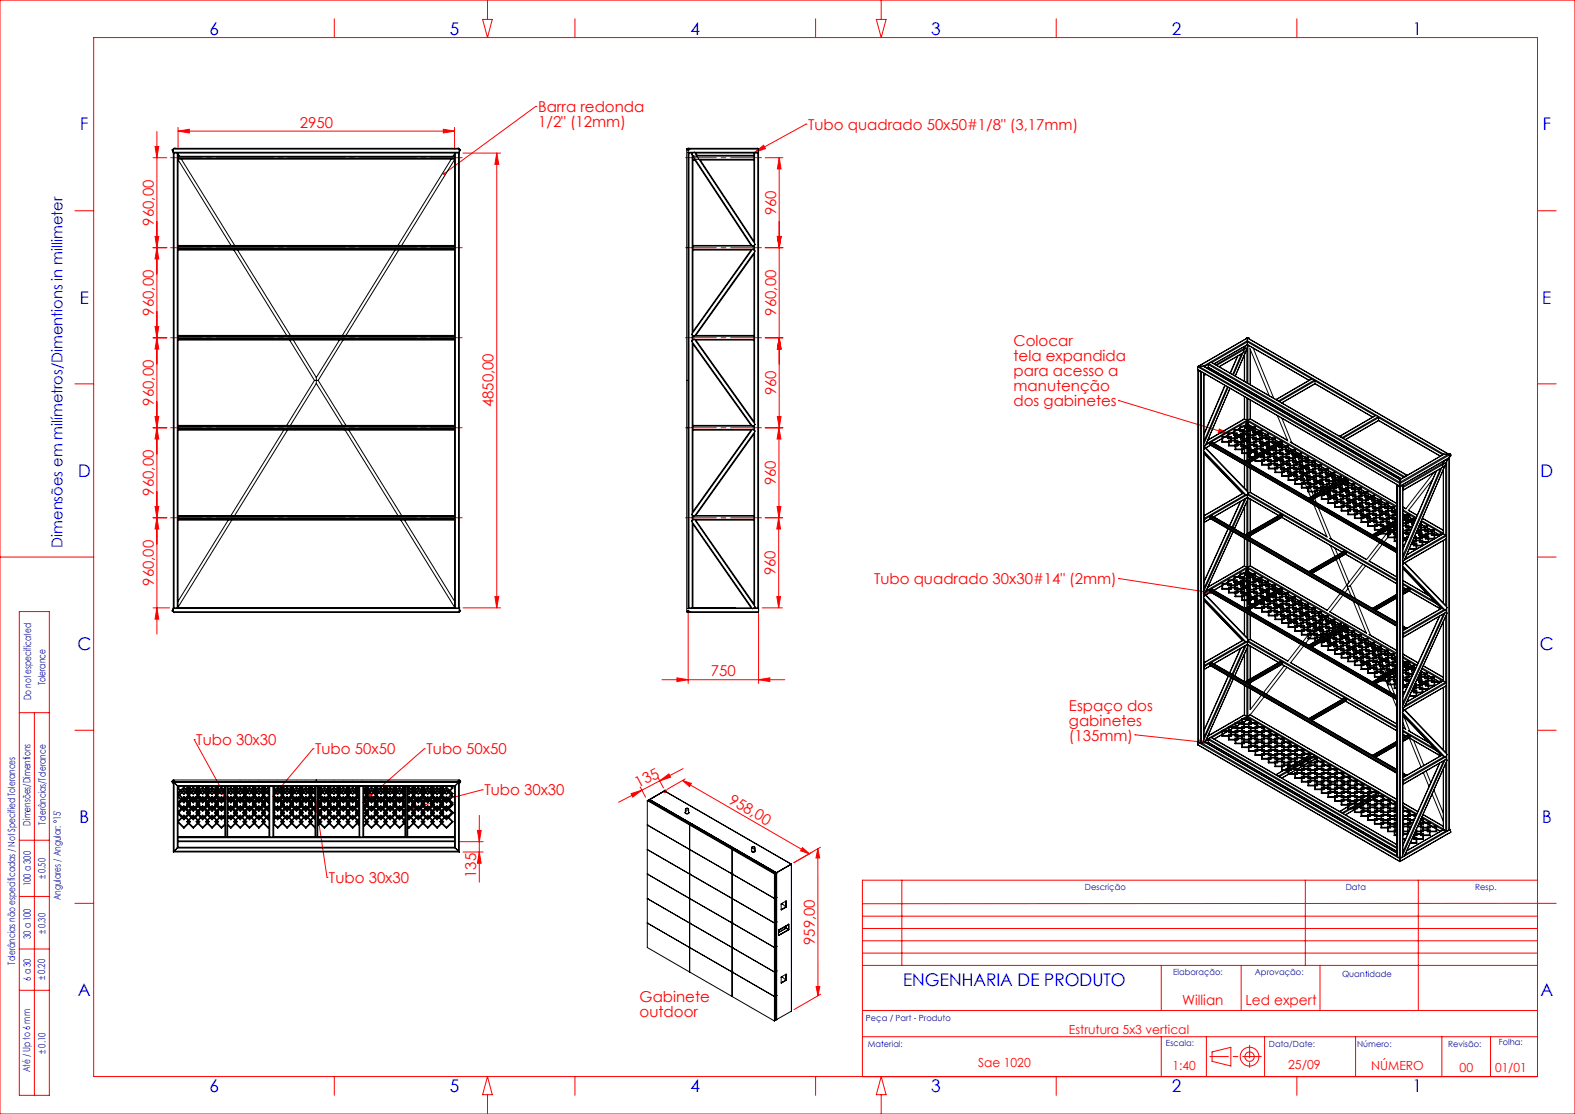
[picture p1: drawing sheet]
<svg xmlns="http://www.w3.org/2000/svg" width="420mm" height="297mm" viewBox="0 0 420 297" stroke-linecap="round" stroke-linejoin="round" font-family="sans-serif">
<defs><g id="words">
<g font-size="4.7" fill="#00f">
<text x="55.8" y="9.2">6</text>
<text x="120" y="9.2">5</text>
<text x="184.1" y="9.2">4</text>
<text x="248.3" y="9.2">3</text>
<text x="312.5" y="9.2">2</text>
<text x="376.7" y="9.2">1</text>
<text x="21.4" y="34.8">F</text>
<text x="411.4" y="34.8">F</text>
<text x="21.3" y="81">E</text>
<text x="411.3" y="81">E</text>
<text x="20.8" y="127.1">D</text>
<text x="410.8" y="127.1">D</text>
<text x="20.6" y="173.3">C</text>
<text x="410.6" y="173.3">C</text>
<text x="21.2" y="219.5">B</text>
<text x="411.2" y="219.5">B</text>
<text x="240.8" y="262.8">ENGENHARIA DE PRODUTO</text>
<text x="20.8" y="265.6">A</text>
<text x="410.8" y="265.6">A</text>
<text x="55.8" y="291.2">6</text>
<text x="120" y="291.2">5</text>
<text x="184.1" y="291.2">4</text>
<text x="248.3" y="291.2">3</text>
<text x="312.5" y="291.2">2</text>
<text x="376.7" y="291.2">1</text>
</g>
<g font-size="4" fill="#f00">
<text x="143.5" y="29.9">Barra redonda</text>
<text x="79.9" y="34.1">2950</text>
<text x="143.5" y="33.9">1/2&quot; (12mm)</text>
<text x="215.5" y="34.6">Tubo quadrado 50x50#1/8&quot; (3,17mm)</text>
<text x="206.9" y="57.4" transform="rotate(-90 206.9 57.4)">960</text>
<text x="41" y="60.1" transform="rotate(-90 41 60.1)">960,00</text>
<text x="41" y="84.1" transform="rotate(-90 41 84.1)">960,00</text>
<text x="206.9" y="84.1" transform="rotate(-90 206.9 84.1)">960,00</text>
<text x="270.3" y="92.2">Colocar</text>
<text x="270.3" y="96.2">tela expandida</text>
<text x="270.3" y="100.2">para acesso a</text>
<text x="206.9" y="105.4" transform="rotate(-90 206.9 105.4)">960</text>
<text x="270.3" y="104.2">manutenção</text>
<text x="41" y="108.1" transform="rotate(-90 41 108.1)">960,00</text>
<text x="131.6" y="108.6" transform="rotate(-90 131.6 108.6)">4850,00</text>
<text x="270.3" y="108.2">dos gabinetes</text>
<text x="206.9" y="129.4" transform="rotate(-90 206.9 129.4)">960</text>
<text x="41" y="132.1" transform="rotate(-90 41 132.1)">960,00</text>
<text x="206.8" y="153.4" transform="rotate(-90 206.8 153.4)">960</text>
<text x="233.1" y="155.8">Tubo quadrado 30x30#14&quot; (2mm)</text>
<text x="41" y="156.1" transform="rotate(-90 41 156.1)">960,00</text>
<text x="189.6" y="180.3">750</text>
<text x="285.1" y="189.4">Espaço dos</text>
<text x="285.1" y="193.4">gabinetes</text>
<text x="285.1" y="197.4">(135mm)</text>
<text x="52.3" y="198.7">Tubo 30x30</text>
<text x="84" y="201.1">Tubo 50x50</text>
<text x="113.7" y="201.1">Tubo 50x50</text>
<text x="129.2" y="212">Tubo 30x30</text>
<text x="170.2" y="210.2" transform="rotate(-28 170.2 210.2)">135</text>
<text x="194.1" y="214" transform="rotate(30 194.1 214)">958,00</text>
<text x="87.7" y="235.5">Tubo 30x30</text>
<text x="127" y="234.1" transform="rotate(-90 127 234.1)">135</text>
<text x="217.3" y="252" transform="rotate(-90 217.3 252)">959,00</text>
<text x="170.6" y="267.2">Gabinete</text>
<text x="170.6" y="271.2">outdoor</text>
</g>
<text font-size="4" fill="#00f" x="16.7" y="146" transform="rotate(-90 16.7 146)">Dimensões em milímetros/Dimentions in millimeter</text>
<g font-size="3.7" fill="#f00">
<text x="315.2" y="267.9">Willian</text>
<text x="332.2" y="267.9">Led expert</text>
</g>
<g font-size="3.3" fill="#f00">
<text x="285.1" y="275.6">Estrutura 5x3 vertical</text>
<text x="260.8" y="284.5">Sae 1020</text>
<text x="312.7" y="285.3">1:40</text>
<text x="343.5" y="285">25/09</text>
<text x="365.6" y="285.2">NÚMERO</text>
<text x="389.2" y="285.7">00</text>
<text x="398.7" y="285.7">01/01</text>
</g>
<g font-size="2.7" fill="#00f">
<text x="12.1" y="182.7" transform="rotate(-90 12.1 182.7)">Tolerance</text>
<text x="8.3" y="186.7" transform="rotate(-90 8.3 186.7)">Do not especificated</text>
<text x="8.1" y="220.1" transform="rotate(-90 8.1 220.1)">Dimensões/Dimentions</text>
<text x="12.2" y="219.9" transform="rotate(-90 12.2 219.9)">Tolerâncias/Tolerance</text>
<text x="8.2" y="236.2" transform="rotate(-90 8.2 236.2)">100 a 300</text>
<text x="12.1" y="234.4" transform="rotate(-90 12.1 234.4)">± 0.50</text>
<text x="16.2" y="240.1" transform="rotate(-90 16.2 240.1)">Angulares / Angular: °15'</text>
<text x="8.2" y="250.4" transform="rotate(-90 8.2 250.4)">30 a 100</text>
<text x="12.1" y="249.1" transform="rotate(-90 12.1 249.1)">± 0.30</text>
<text x="4" y="257.2" transform="rotate(-90 4 257.2)">Tolerâncias não especificadas / Not Specified Tolerances</text>
<text x="8.2" y="261.5" transform="rotate(-90 8.2 261.5)">6 a 30</text>
<text x="12.1" y="261.4" transform="rotate(-90 12.1 261.4)">± 0.20</text>
<text x="12.2" y="281" transform="rotate(-90 12.2 281)">± 0.10</text>
<text x="8" y="285.9" transform="rotate(-90 8 285.9)">Até / Up to 6 mm</text>
</g>
<g font-size="2.3" fill="#00f">
<text x="289.3" y="237.2">Descrição</text>
<text x="358.9" y="237.2">Data</text>
<text x="393.4" y="237.2">Resp.</text>
<text x="312.8" y="260">Elaboração:</text>
<text x="334.6" y="260">Aprovação:</text>
<text x="357.9" y="260.6">Quantidade</text>
<text x="230.9" y="272.2">Peça / Part - Produto</text>
<text x="231.4" y="279.2">Material:</text>
<text x="310.9" y="279">Escala:</text>
<text x="338.4" y="279.2">Data/Date:</text>
<text x="361.9" y="279.2">Número:</text>
<text x="386.2" y="279.1">Revisão:</text>
<text x="399.7" y="278.7">Folha:</text>
</g>
</g></defs>
<g fill="none" stroke="#f00" stroke-width=".27">
<path d="M0 0h420v297h-420zM25 10h385v277h-385zM89.1 5v5M128.7 5.2h2.6l-1.3 4.8zM130 0v5.2M153.3 5v5M217.5 5v5M233.7 5.2h2.6l-1.3 4.8zM235 0v5.2M281.7 5v5M345.8 5v5M41.3 39h1l-.5 3z"/>
<path d="M41.8 35.1v133.9M47.5 35l3-.5v1zM47.5 34v5.8M47.5 35h73.7M118.2 34.5l3 .5-3 .5zM121.2 34v5.8M142.9 28.4h.1M142.9 28.4l-24.5 17.9M214.9 33.1h.1M214.9 33.1l-13.6 7.5M20 56.2h5M40.8 42h3.7"/>
<path d="M123.5 40.8h10M132.5 40.8l.5 3h-1zM132.5 40.8v121.3M201.3 40.6l2.3-1.9 .5 .9zM204 42h4.8M207.8 42l.5 3h-1zM207.8 42v72M410 56.2h5M40.8 66h3.7M41.3 63h1l-.5 3zM41.8 66l.5 3h-1zM204 66h4.8"/>
<path d="M207.3 63h1l-.5 3zM40.8 90.1h3.7M41.3 87.1h1l-.5 3zM41.8 90.1l.5 3h-1zM204 90.1h4.8M207.8 90.1l.5 3h-1zM20 102.3h5M40.8 114h3.7M41.3 111.1h1l-.5 2.9zM41.8 114l.5 3h-1zM204 114h4.8M207.3 111.1h1l-.5 2.9z"/>
<path d="M207.7 114l.5 3h-1zM207.7 114v24M298.2 106.7h.1M298.2 106.7l29.7 9M325.2 114.4l2.7 1.3-3-.3zM410 102.3h5M40.8 138h3.7M41.3 135h1l-.5 3zM41.8 138l.5 3h-1zM204 138h4.7M207.2 135h1l-.5 3zM207.6 138l.5 3h-.9z"/>
<path d="M207.6 138v24.1M0 148.5h25M132 159.1h1l-.5 3zM207.2 159.1h.9l-.5 3zM298.3 154.2h.1M298.3 154.2l25.6 4M321 157.2l2.9 1h-3zM410 148.5h5M5.2 163.1h8v128.9h-8zM40.8 162.1h4.4M41.8 162.1l.5 3h-1zM123.5 162.1h10"/>
<path d="M183.5 163.3v18.9M202.3 163.3v18.9M203.3 162.1h5.3M5.2 190h8M9.2 190v102M20 194.7h5M51.8 197.2h.1M51.8 197.2l8.7 15.9M83.5 199.6h.1M83.5 199.6l-10.7 12.8M113.1 199.6h.1M113.1 199.6l-16.3 14.4"/>
<path d="M176.5 181.2h32.8M180.5 180.7l3 .5-3 .5zM202.3 181.2l3-.5v1zM302.6 195.9h.1M302.6 195.9l19.9 2.1M319.5 197.2l3 .8-3.1 .2zM410 194.7h5M58.6 210.7l.9-.4 1 2.8zM74.3 209.7l.8 .7-2.3 2zM84.2 213.6l3 20.3M84.2 213.6l.9 2.9-1 .1zM98.7 211.7l.7 .7-2.6 1.6z"/>
<path d="M108.2 215.9l2.7-1.2 .3 .9zM127.8 217.4v17.8M128.6 210.6h.1M128.6 210.6l-20.4 5.3M168.3 211.6l2.9-.9-2.5 1.8zM170.7 209.8l1.5 2.7M171.2 210.7l-6.2 3.2M175.5 207.3l1.4 2.8M175.9 208.2l-4.7 2.5M175.9 208.2l2.5-1.9 .4 .9zM176.9 211h1M177 210.6l.7 .7"/>
<path d="M177.4 210.5v1M177.7 210.6l-.7 .7M182 208.1l33.9 19.5M182 208.1l2.4 .8-.5 .8zM182.1 204.9l-6.2 3.3M182.7 207.7l-4.8 2.8M5.2 239h8M5.2 224h8M87.2 233.9h.1M122.2 224.4h6.6M123.5 227.2h5.3M127.3 221.4h1l-.5 3z"/>
<path d="M127.8 227.2l.5 2.9h-1zM214 226l1.9 1.6-2.4-.8zM216.6 227.2l-4.9 2.8M218.1 226.3v39.2M218.1 226.3l.5 2.4h-1zM218.8 225.9l-7.1 4.1M240.5 234.7v22.7M348.1 234.7v22.7M378.2 234.7v34.7M410 234.7h-180v52.3M5.2 253h8M20 240.8h5"/>
<path d="M230 254.1h180M230 250.8h180M230 247.5h180M230 257.4h180M230 244.3h180M309.7 257.4v12M331 257.4v12M352 257.4v12M415 240.8l-185 .1M5.2 264h8M217.6 263h1l-.5 2.5zM218.8 265.1l-7.1 4.1"/>
<path d="M230 269.4h180M230 276.4h180M309.7 276.4v10.6M321.7 276.4v10.6M337.2 276.4v10.6M361.5 276.4v10.6M384.5 276.4v10.6M397.5 276.4v10.6M89.1 287v5M130 287l1.3 4.8h-2.6zM130 291.8v5.2M153.3 287v5"/>
<path d="M217.5 287v5M235 287l1.3 4.8h-2.6zM235 291.8v5.2M281.7 287v5M323.2 280.5l5-1.3v5l-5-1.2zM345.8 287v5"/>
<circle cx="333.2" cy="281.7" r="2.5"/>
<circle cx="333.2" cy="281.7" r="1.26"/>
</g>
<path d="M322.6 281.7h13.8" fill="none" stroke="#f00" stroke-width=".27" stroke-dasharray="6.3 1.3 1.3 1.3" stroke-dashoffset="1.4"/>
<path d="M333.2 278.7v6" fill="none" stroke="#f00" stroke-width=".27" stroke-dasharray="6.3 1.3 1.3 1.3" stroke-dashoffset="3"/>
<path d="M123.2 42h-77.7M123.2 66h-77.7M123.2 90h-77.7M123.2 114h-77.7M123.2 138h-77.7" fill="none" stroke="#f00" stroke-width=".27" stroke-dasharray="15.2 1.3 1.3 1.3" stroke-dashoffset="6.8"/>
<path d="M182.8 42h20.2M182.8 66h20.2M182.8 90h20.2M182.8 114h20.2M182.8 138h20.2" fill="none" stroke="#f00" stroke-width=".27" stroke-dasharray="15.2 1.3 1.3 1.3" stroke-dashoffset="7"/>
<g fill="#f00">
<path d="M321 157.2l2.9 1h-3zM319.5 197.2l3 .8-3.1 .2zM325.2 114.4l2.7 1.3-3-.3zM118.2 46.1l-.1 .4 .3-.2-.3 .2a.33 .33 0 0 0 .5 .1 .33 .33 0 0 0 0-.5 .33 .33 0 0 0-.4 0zM58.6 210.7l.9-.4 1 2.8zM74.3 209.7l.8 .7-2.3 2zM98.7 211.7l.7 .7-2.6 1.6zM108.2 215.9l2.7-1.2 .3 .9zM84.2 213.6l.9 2.9-1 .1zM201.3 40.6l2.3-1.9 .5 .9z"/>
<path d="M175.9 208.2l2.5-1.9 .4 .9zM168.3 211.6l2.9-.9-2.5 1.8z"/>
<path d="M214 226l1.9 1.6-2.4-.8zM182 208.1l2.4 .8-.5 .8z"/>
<path d="M202.3 181.2l3-.5v1zM180.5 180.7l3 .5-3 .5z"/>
<path d="M47.5 35l3-.5v1zM118.2 34.5l3 .5-3 .5z"/>
<path d="M207.2 159.1h.9l-.5 3zM207.6 138l.5 3h-.9z"/>
<path d="M127.8 227.2l.5 2.9h-1zM127.3 221.4h1l-.5 3z"/>
<path d="M132.5 40.8l.5 3h-1zM132 159.1h1l-.5 3zM41.3 135h1l-.5 3zM41.8 162.1l.5 3h-1zM41.3 111.1h1l-.5 2.9zM41.8 138l.5 3h-1zM41.3 87.1h1l-.5 3zM41.8 114l.5 3h-1zM41.3 63h1l-.5 3zM41.8 90.1l.5 3h-1zM41.3 39h1l-.5 3zM41.8 66l.5 3h-1zM207.7 114l.5 3h-1zM207.2 135h1l-.5 3zM207.8 90.1l.5 3h-1zM207.3 111.1h1l-.5 2.9zM207.3 63h1l-.5 3zM207.8 90.1l.5 3h-1zM207.8 42l.5 3h-1zM207.3 63h1l-.5 3z"/>
<path d="M218.1 226.3l.5 2.4h-1zM217.6 263h1l-.5 2.5z"/>
</g>
<g fill="none" stroke="#000" stroke-width=".27">
<path d="M46.2 39.8l.2-.3h75.9l.2 .3M46.2 39.8l-.3 .2 .3 .5M46.2 39.8v123.3M46.2 39.8h76.3M46.6 39.5h.1M122.5 39.8l.3 .2-.3 .5M122.5 39.8v123.3M183.1 39.8v123.3M183.5 39.8h18.8M183.5 39.8v.1M183.6 39.6a.23 .23 0 0 0-.3-.1 .23 .23 0 0 0-.1 .3 .23 .23 0 0 0 .3 .1M183.7 39.5h-.1a.26 .26 0 0 0-.4 0 .26 .26 0 0 0 .1 .4l.2 .1"/>
<path d="M183.9 39.8l-.4 .1M183.9 39.8l-.4 .2M202.1 39.5l.2 .3M202.1 39.5h-18.4l-.2 .3M202.3 39.8v.8M46.2 40.8h.2M46.4 40.8l-.2-.2h76.3l-.2 .2M46.4 40.8h.9M46.4 40.8v121.3M47.3 40.8h.2M47.3 40.8v121.3M47.5 41l.4 .7"/>
<path d="M47.5 42.6l14.1 22.8M47.5 40.8h73.7M47.5 40.8v121.3M47.5 41.7h73.7M47.5 41.9h73.7M47.5 42.2h73.7M47.5 42.4h73.7M48.4 42.4l14.2 23M120.3 42.4l-14.2 23M121.2 40.8h.2M121.2 41l-.4 .7M121.2 42.6l-14.1 22.8"/>
<path d="M121.2 40.8v121.3M121.4 40.8h.9M121.4 40.8v121.3M122.3 40.8h.2M122.3 40.8v121.3M183.5 40.6l.2 .2M183.5 40.6h18.8M183.5 40.5v.1M183.5 40.9v121.1M183.6 40.8h.1M183.7 40.8h.9M183.7 40.8v121.3"/>
<path d="M184.4 41l.7-.4 16.3 24.6-.7 .4zM184.6 40.8h.2M184.6 40.8v121.3M184.8 42.5v.2M184.8 41.6h.1M184.8 42.5h16.2M184.8 42.7h.5l15 22.7h-15.5M184.8 41.6v.9M184.8 42.7v22.7M184.8 41.6h16.2M186.8 42.7h14.2v21.6zM201 40.8h.2"/>
<path d="M201 42.5v.2M201 41.4v.2M201 40.8h-15.5l.4 .6h15.1M201 40.8v.6M201 41.6v.9M201.2 40.8h.9M201.2 40.8v121.3M202.1 40.8h.2v121.3h-.2M202.1 40.8v121.3M202.3 40.6l-.2 .2M47.5 66.2h73.7M47.5 66.4h73.7"/>
<path d="M47.5 65.7h73.7M47.5 65.9h73.7M47.5 66.7h73.7M47.5 66.5h73.7M47.5 65.6h73.7M47.5 65.4h73.7M62.4 66.7l14 22.7M63.4 66.7l14 22.7M105.3 66.7l-14 22.7M106.3 66.7l-14 22.7M183.5 66h.1M184.8 65.4v.2"/>
<path d="M184.8 66.5v.2M184.8 66.7h15.5l-15.5 21.7zM184.8 66.5h16.2M184.8 65.6h16.2M184.8 65.6v.9M200.7 66.4l.7 .5-16.3 22.8-.7-.5zM201 65.4v.2M201 66.5v.2M201 67.8v21.6h-15.4zM201 65.6v.9M47.5 89.9h73.7M47.5 90.2h73.7"/>
<path d="M47.5 89.6h73.7M47.5 90.4h73.7M47.5 90.7h73.7M47.5 90.5h73.7M47.5 89.4h73.7M77.2 90.7l6.7 10.7M78.2 90.7l6.1 9.9M90.5 90.7l-6.2 9.9M91.5 90.7l-6.7 10.7M184.4 90.9l.7-.5 16.3 22.8-.7 .5zM184.8 90.5v.2M184.8 89.4v.2"/>
<path d="M184.8 89.6h16.2M184.8 91.8l15.5 21.6h-15.5zM184.8 90.5h16.2M184.8 89.6v.9M185.6 90.7h15.4v21.7zM201 90.5v.2M201 89.4v.2M201 89.6v.9M319.4 98.5l.1 .1M319.4 97.8v.7M319.4 97.8l53.9 31.1M319.4 98.5l53.9 31.1"/>
<path d="M319.5 98.6v.1M319.5 98.7v99M319.5 98.6l53.8 31.1M319.5 98.7l.6 .4M319.6 98.7h.1M319.6 98.7l.6 .4M319.7 97.6l-.3 .2M319.7 97.6l53.6 31M319.7 97.6h1.2M320.1 99.1h.2M320.1 99.1v99M320.2 99.1h.1"/>
<path d="M320.2 99v.1M320.4 99.2v98.9M320.9 97.6l.2 .1M320.9 97.6l52.4 30.3M321 99.5v98.2M321.1 100h.1M321.1 97.7l52.2 30.1M321.1 99.6v18.4M321.1 99.6v.4M321.5 99.8l-.4 .2M321.6 99.8l-.5 .2M322.2 97.9l51.4 29.7"/>
<path d="M322.2 97.2v.7M322.2 97.2l52.1 30M322.2 97.9l51.5 29.7M322.2 97.2l-1 .6M322.2 97.9l-.4 .2M322.2 97.9l-.3 .2M322.3 96.9l-.1 .3M322.3 96.9l52.2 30.1M322.6 98.2l-.3 .2M322.8 98.4l-.1 .2M322.8 98.4l-.3 .1M322.8 98.4l50.7 29.3"/>
<path d="M323 96.6h.1M323 96.6l52.2 30.1M323 96.6l-.7 .3M330 95l-2 4.4M330.1 95l-2 4.5M331 94.4l-2.3 5.4M331.3 94.3l-6.2 3.5M331.8 94.6v7.1M331.9 94.5v7.2M331.9 92.4l-.2 .5-7.5 4.4M332.1 92.2l-8.3 4.8M332.4 90.2l-.2 .1"/>
<path d="M332.4 90.2l.6-.2-.3 .2M332.4 90.2l-.1 .1M332.5 93.6v8.5M332.6 90.8v.4M332.6 90.1h.1M332.6 91.9h.1M332.6 93.4l-.4 .3-2.8 6.6 3.5-8.2-.5-.1-3.5 8M332.6 90.1l.4-.1-.6 .2M332.6 90.1l-13.1 7.6M332.6 91.9l-.1 .1M332.6 91.9l16.5 9.5M332.6 93.4l.1-.7-8.2 4.7"/>
<path d="M332.6 90.1v.7M332.6 91.2v.7M332.6 90.8l-11.7 6.8M332.6 90.1l-12.9 7.5M332.6 90.1l53.7 31M332.6 90.8l52.5 30.3M332.6 91.2l-9.5 5.5M332.6 91.9l-8.9 5.1M332.6 91.2l17.1 9.8M332.6 93.4l-7.5 4.4M332.7 92h-.1M332.8 92v10.2"/>
<path d="M332.9 90.2l53.3 30.8M333 90l.2 .4M333.3 92.8l5.2 12.7M333.4 93.1v9.4M333.4 93.2v9.4M334.2 92.8l5.5 13.3M47.5 114.7h73.7M47.5 113.7h73.7M47.5 113.6h73.7M47.5 114.2h73.7M47.5 113.9h73.7M47.5 114.4h73.7"/>
<path d="M47.5 113.4h73.7M75.7 114.7l-14.1 22.7M76.7 114.7l-14.1 22.7M83.9 101.4h.4M83.9 101.4l-7.5 12M84.3 101.4h.5M84.3 101.4v.8M84.3 100.6v.8M84.3 102.2l-6.9 11.2M84.3 102.2l7 11.2M84.8 101.4l7.5 12M92 114.7l14.1 22.7"/>
<path d="M93 114.7l14.1 22.7M183.1 101.4h.4M183.5 114h.1M184.8 113.4v.2M184.8 114.5v.2M184.8 114.7h15.5l-15.5 21.6zM184.8 113.6h16.2M184.8 114.5h16.2M184.8 113.6v.9M200.7 114.4l.7 .5-16.3 22.8-.7-.5zM201 113.4v.2M201 114.5v.2"/>
<path d="M201 115.7v21.7h-15.4zM201 113.6v.9M321.1 119.6h.1M321.1 118.8v.1M321.1 119h.1M321.1 118.9h.1M321.1 119.7v.1M321.1 118.9v-.2v1.1M321.1 119.6v.1M321.1 118.9v.7M321.2 119.7h-.1M321.4 119.4l11.5 12-.5 .7-11.5-12z"/>
<path d="M321.6 119.4l10.9 11.4M322.7 118.6l49.8 28.8M322.7 118.3v.3M322.7 118.3l49.8 28.7M322.7 118.6l49.8 28.7M322.8 118.7l-1.7 .9M322.8 118l-.1 .3M322.8 118l49.7 28.7M322.8 118.7l-1.2 .7M323 117.9l49.5 28.5M323 117.9l-.2 .1M325.8 117l-2.1 1.2"/>
<path d="M325.8 116.5v1.4h1.8M325.8 117.8h2.5M325.8 116.9l-2.1 1.3M326 116.4h2.1v1.3h-2.1zM326 116.5h1.4M326.1 116.3h2.2v1.6h-.5M326.5 116.5l-.5 .3M326.6 102.7l-5.5 13M326.6 116.5l-.6 .4M326.7 102.8l-5.6 13.1M327.3 103.1l-6.2 14.5M327.4 116.1l-.5 .2"/>
<path d="M327.4 115.6v1.3h.7M327.4 116.9h2.5M327.4 116l-.6 .3M327.5 103.3l-6.6 15.4 .5 .1 6.6-15.3-6.4 15.1M327.6 118.8h2.5M327.6 115.5h2.1v1.3h-2.1zM327.6 116.5h.5M327.6 115.6h1.4M327.7 115.4h2.2v1.5h-.5M327.8 117.5h2.1v1.2h-2.1zM327.8 117.5h.3M328.1 115.6l-.5 .3"/>
<path d="M328.2 115.6l-.6 .4M328.3 116.9h.9M328.3 117.5h.9M329 115.1l-.5 .3M329 114.7v1.3h.7M329 116h2.5M329 115.1l-.6 .3M329.2 117.9h2.5M329.2 114.6h2.1v1.2h-2.1zM329.2 115.6h.5M329.2 114.7h1.4M329.3 114.5h2.2v1.5h-.5"/>
<path d="M329.4 118.9h-1.8v-1.5h2.5v1.5h-.5M329.4 119.8h2.5M329.4 116.6h2.1v1.2h-2.1zM329.4 117.5h.5M329.4 116.6h.3M329.6 118.5h2v1.2h-2zM329.6 118.6h.3M329.7 114.7l-.5 .3M329.8 114.7l-.6 .3M329.9 118h-.7v-1.6h2.5v1.6h-.5M329.9 116h.9M329.9 116.6h.9"/>
<path d="M330.1 118h.8M330.1 118.6h.8M330.6 114.2l-.5 .3M330.6 113.8v1.3h.7M330.6 115h2.5M330.6 114.2l-.6 .3M330.8 117h2.5M330.8 113.7h2.1v1.2h-2.1zM330.8 114.7h.5M330.8 113.8h1.4M330.9 113.6h2.2v1.5h-.5M330.9 118.9h2.5"/>
<path d="M331 115.6h2.1v1.3h-2.1zM331 116.6h.5M331 115.7h.3M331.2 117.6h2.1v1.2h-2.1zM331.2 117.6h.3M331.2 118.6h.4M331.3 113.8l-.5 .2M331.3 119.5h2.1v1.3h-2.1zM331.3 119.9h.6M331.3 119.6h.3M331.4 113.8l-.6 .3M331.5 117h-.7v-1.5h2.5v1.5h-.6"/>
<path d="M331.5 115.1h.9M331.5 115.7h.9M331.7 117.6h.8M331.7 117h.8M331.8 111.7h.1M331.8 111.7l-9.7 5.6M331.8 105.8v5.9M331.8 113.5v.1M331.8 113.8v1.1M331.8 115.1v.4M331.8 115.7v1.2M331.8 117v.5"/>
<path d="M331.8 117.6v.8M331.8 119.9v.9M331.9 118.4h-2.5v1.5h1.7M331.9 119h.8M331.9 119.6h.8M331.9 111.7l.6 .3M331.9 105.8v5.9M331.9 113.5v.1M331.9 113.8v1.1M331.9 115.1v.4M331.9 115.7v1.2M331.9 117v.5"/>
<path d="M331.9 117.6v3.2M331.9 111.7l-9.8 5.7M332.2 113.2l-.6 .4M332.2 113.3l-.5 .3M332.2 112.9v1.3h.7M332.2 114.1h2.5M332.4 116.1h2.5M332.4 113.8h.5M332.4 112.9h.6M332.5 112.7h.3M332.5 112l.1 .3M332.5 106.1v5.9"/>
<path d="M332.5 113.1v.5M332.5 113.8v.2M332.5 114.2v.4M332.5 116.1v.8M332.5 117v.5M332.5 117.6v1.2M332.5 119v.4M332.5 119.6v1.2M332.5 112l-10.8 6.3M332.5 118h2.5M332.6 114.7h2.1v1.3h-2.1zM332.6 115.7h.5"/>
<path d="M332.6 114.8h.3M332.6 113l-.2 .2M332.6 113l1.4 .8zM332.6 112.3v.4M332.6 112.9v.1M332.6 112.3l-11.5 6.6M332.6 113l-.2 .1M332.6 112.3l39.9 23M332.7 119.9h2.5M332.7 116.7h2.2v1.2h-2.2zM332.7 117.6h.6M332.7 116.7h.4"/>
<path d="M332.8 112l-.2 .3M332.8 106.3v5.7M332.8 113.1v.5M332.8 113.8v.2M332.8 114.2v.4M332.8 114.8v.1M332.8 115.1v.4M332.8 115.7v.3M332.8 116.1v.5M332.8 116.7v.2M332.8 117v.5M332.8 117.6v.3"/>
<path d="M332.8 118.1v.4M332.8 112l39.7 23M332.9 118.6h2.1v1.2h-2.1zM332.9 119h.5M332.9 119.6h.5M332.9 118.7h.4M333 112.8h-.6v1.2h2.1v-.3M333.1 116.1h-.7v-1.5h2.5v1.5h-.6M333.1 114.2h.9M333.1 114.8h.9M333.3 118.1h-.8v-1.5h2.5v1.5h-.5M333.3 116.7h.9"/>
<path d="M333.3 116.1h.9M333.4 111.7l-.6 .3M333.4 106.6v5.1M333.4 113.5v.5M333.4 114.2v.4M333.4 114.8v1.2M333.4 116.1v.5M333.4 116.7v.8M333.4 119v.4M333.4 119.6v.2M333.4 111.7l10 5.8M333.4 106.7v5"/>
<path d="M333.4 116.7v2.7M333.4 117.5h-2.5v1.5h.7M333.4 118.1h.9M333.4 118.7h.9M333.5 111.7h-.1M333.5 111.7l9.8 5.7M334 115.1h2.4M334.2 113.9l.1 .1M334.2 114.2h.5M334.2 117.1h2.4M334.2 114.8h.5M334.2 113.9h.3"/>
<path d="M334.2 113.9l.2 .1M334.3 115.7h2.1v1.3h-2.1zM334.3 116.7h.6M334.3 119h2.5M334.3 115.8h.4M334.5 117.7h2.1v1.2h-2.1zM334.5 118.7h.5M334.5 117.8h.4M334.6 114.2l1.1 .6M334.6 113.7h-.6v1.5h.7M334.7 113.8v.4M334.7 113.9h.1"/>
<path d="M334.7 119.7h.3M334.7 114.2l1 .6M334.8 113.8h-.6v1.2h2.1v-.3M334.9 117.2h-.7v-1.6h2.4v1.6h-.5M334.9 115.2h.8M334.9 115.8h.8M335 119.1h-.7v-1.5h2.5v1.5h-.5M335 117.2h.9M335 117.8h.9M335.2 119.1h.9M335.2 119.7h.9M335.7 114.7v1.5h.7"/>
<path d="M335.7 116.2h2.5M335.7 114.7h.6M335.9 115h.2M335.9 115.2h.5M335.9 115.8h.5M335.9 118.1h2.5M336.1 116.8h2.1v1.2h-2.1zM336.1 116.8h.3M336.1 117.8h.5M336.3 118.8h.3M336.3 114.9h-.4l.3 .1M336.3 119.7h.5"/>
<path d="M336.3 115.2l1.2 .6M336.4 114.8v.4M336.4 114.9h.2M336.4 115.2l1.1 .6M336.6 114.8h-.7v1.3h2.1v-.4M336.6 118.2h-.7v-1.5h2.5v1.5h-.5M336.6 116.8h.9M336.6 116.2h.9M336.8 118.8h.9M336.8 118.2h.9M337.7 116l.1 .1M337.7 116.8h.5"/>
<path d="M337.7 115.9h.3M337.7 115.9l.2 .2M337.9 119.6h.1M337.9 117.9h.3M337.9 118.8h.5M338.1 115.7h-.6v1.5h2.5M338.1 116.2l1.2 .7M338.2 115.8v.4h-.5M338.2 115.9h.1M338.2 116.2l1.1 .6M338.3 115.8h-.6v1.2h2.1v-.3M338.4 119.3v-.6h-2.1v1.2h1"/>
<path d="M338.4 117.9h.9M338.6 119.2v-.6h-2.5v1.5l1-.1M338.6 120h-.1M339 119.7h1.1v1.2h-2.1v-.6M339 119.8h.4M339.2 119.6h1.2v1.5h-.6M339.2 119.8l-1.2 .7M339.3 118.2h1M339.4 119.8l-1.3 .7M339.4 118.7h.1M339.4 119.5v.7h.7M339.5 117h.1"/>
<path d="M339.5 117.9h.5M339.7 119.8h.4M339.8 116.9h-.3l.2 .1M339.9 116.8h-.6v1.4h.7M339.9 117.2l1 .7M340 118.4v-.6h-2.1v1.2h1M340 116.8v.4M340 116.9h.1M340 117.2l1 .6M340.1 116.9h-.6v1.2h1M340.2 118.3v-.6h-2.5v1.5l1-.1M340.2 119.1h-.2"/>
<path d="M340.2 118.2h.1M340.4 106.6h.1M340.4 106.5l.6 .4M340.4 106.6l.6 .3M340.6 118.8h1.1v1.2h-2v-.7M340.6 118.9h.4M340.6 110.8l2.8 6.8M340.8 118.7h1.1v1.5h-.5M340.8 118.9l-1.1 .7M341 118.9l-1.3 .7M341 106.9h.1M341 106.9l.1 .1"/>
<path d="M341 117.8h.1M341 118.6v.7l2.5-.1M341.2 119.7h2.5v1.5h-2.5zM341.2 118.4v.7h2.1v-.4M341.2 118.9h.5M341.4 119.8h2.1v1.2h-2.1zM341.4 119.9h.3M341.6 117.5l-9.6 5.5h.2M341.6 117.5l-9.4 5.5M341.6 117.5l.3 .1M341.6 118.2h.2M341.8 118.1l-.2 .1"/>
<path d="M341.8 111.5l2.7 6.6M341.9 117.6l.1 .3M341.9 117.6l-9.5 5.5M341.9 119.9h.9M342 118.2l-.8 .5M342 117.9v.3M342 117.9l-9.4 5.4M342 118.2l-.8 .4M342.8 118.8l-1-.4 1 .5M343 119l.1 .1M343 119.9h.5M343 119h.3"/>
<path d="M343 119l.2 .1M343.4 118.8h-.6v1.5h2.5M343.4 119.3l1.2 .6M343.5 118.9v.4M343.5 119h.1M343.5 119.3l1.1 .6M343.6 118.9h-.6v1.2h2.1v-.3M344 117.9l28.5 16.4M344.2 117.9l28.3 16.3M344.3 119.8l.2 .3M344.6 119.8v1.5h.7M344.6 119.8h.6"/>
<path d="M345.3 119.9v.4M345.4 119.9h-.6v1.2h2.1v-.3M349.9 101l-9.6 5.5h.1M349.9 101l-9.5 5.5M349.9 101l.6 .3M350.5 101.3l.2 .3M350.5 101.3l-9.5 5.6M350.7 102.3l-8.9 5.1M350.7 102.3l15.3 8.9M350.7 101.6v.7M350.7 101.6l16 9.2M350.7 102.3l15.4 8.9"/>
<path d="M350.7 101.6l-9.5 5.5M357.2 116.3h.2M357.3 116.4h.1M357.4 116.3l.6 .3M357.4 116.4l.6 .3M357.9 116.7h.1M358 116.6l.1 .2M358 116.7v.1M366.9 110.8l-9.6 5.5M366.9 110.8l-9.5 5.5M366.9 110.8l.6 .3M367.5 111.1l.1 .3"/>
<path d="M367.5 111.1l-9.5 5.5M367.6 112.1l-8.8 5.1M367.6 112.1h.1M367.6 112.1l16.5 9.5M367.6 111.4v.7M367.6 111.4l17.1 9.8M367.6 111.4l-9.5 5.4M367.6 112.1l-8.9 5.1M47.5 138.2h73.7M47.5 137.9h73.7M47.5 137.4h73.7M47.5 138.4h73.7"/>
<path d="M47.5 138.5h73.7M47.5 137.6h73.7M47.5 137.7h73.7M47.5 138.7h73.7M60.9 138.7l-13.4 21.6M61.8 138.7l-14.3 23.2M106.9 138.7l14.3 23.2M107.9 138.7l13.3 21.6M184.4 138.9l.7-.5 16.3 23.4-.7 .5zM184.8 137.4v.2M184.8 138.5v.2M184.8 139.8l15.5 22.3h-15.5z"/>
<path d="M184.8 138.5h16.2M184.8 137.6h16.2M184.8 137.6v.9M185.5 138.7h15.5v22.3zM201 137.4v.2M201 138.5v.2M201 137.6v.9M321.1 138.3v.2M321.1 139.2h.1M321.1 138.4v.1M321.1 138.5h.1M321.1 120.5v36.7"/>
<path d="M321.1 120.9l10.3 10.7-10.3 5.9M321.1 120.6l10.9 11.4-10.9 6.3M321.1 138.5v.7M322.7 138.1l49.8 28.9M322.7 137.9v.2M322.7 137.9l49.8 28.7M322.7 138.1l49.8 28.8M322.8 138.3l-1.7 .9M322.8 137.6l-.1 .3M322.8 137.6l49.7 28.7M323 137.5l49.5 28.4M323 137.5l-.2 .1"/>
<path d="M323 137.5l49.5 28.5M330.8 133.7l-3 6.5M330.9 133.7l-3 6.5M331.1 120.9h2.5M331.3 131.6l-10.2 5.9M331.8 120.9v2M331.8 123.9v6.2M331.8 135.2v7.3M331.9 120.9v2M331.9 124v6.1M331.9 135.1v7.4M331.9 133.1l-3.4 7.4"/>
<path d="M332.2 123h.1M332.1 133l-8.4 4.8M332.2 123l.2 .1M332.2 123l.2 .2M332.4 123.2h.1M332.4 123.1l.1 .2M332.4 123.2l.1 .1M332.5 120.9v1.8M332.5 124.3v6.5M332.5 133.7v8.6M332.6 131.8v.1M332.6 132.6v.1"/>
<path d="M332.6 132.6l8.3 4.8M332.6 131.9v.7M332.6 131.9l-11.5 6.6M332.6 132.6l-8.9 5.2M332.6 131.9l39.9 23M332.6 132.6l8.4 4.8M332.7 133.4l-3.5 7.6 3.7-8.2-.5-.1-3.6 8M332.8 131.7l-.2 .2M332.8 120v.8M332.8 120.9v1.7M332.8 124.5v7.2M332.8 132.7v9.5"/>
<path d="M332.8 131.7l39.7 22.9M332.9 120.9h-1.8v-1.5h2.5v1.5h-.5M332.9 121.9h1.1M333.1 120.6h.3M333.4 131.3l20.4 11.7M333.4 131.3l-.6 .4M333.4 120v.4M333.4 120.6v.2M333.4 120.9v.9M333.4 122v.2M333.4 123.3v.5M333.4 124.8v6.5"/>
<path d="M333.4 133.1v8.7M333.4 131.3l20.4 11.8M333.4 123.2v.6M333.4 120h-.7v-1.5h2.5v1.5h-.5M333.6 120h.9M333.6 120.6h.9M334.5 121h1.1M334.7 121.5h.1M334.7 122.5l-1.8 1M334.7 120.6h.5M334.7 122.4l-1.9 1.1M335.2 121.2v-.7h-2.1v1.3h1.1"/>
<path d="M335.3 121.9h.1M335.4 121.8l-.1 .2M335.5 121l-.1-.6h-2.5v1.6h1M335.8 121.6h1.2v1.2h-2.1v-.7M335.8 121.6h.5M336 121.5h1.1v1.4h-2.4v-.7M336.1 121.6l-1.2 .7M336.2 121.6l-1.3 .8M336.3 120.5h.1M336.4 122.5h2.5v1.4l-2.5 .1zM336.4 121.6h.6M336.6 122.6h2.1v1.2h-2.1z"/>
<path d="M336.6 122.7h.4M336.8 120.2v-.6h-2.1v1.3h1M336.9 121h.1M337 120.1v-.6h-2.5v1.5h.7M337 120.9l-.1 .1M337.1 122.7h.9M337.4 120.6h1.2v1.2h-2.2v-.6M337.4 120.7h.5M337.6 120.5h1.2v1.5h-2.5v-.7M337.6 120.7l-1.2 .7M337.7 120.7l-1.2 .8M337.9 120.4v.7h.7"/>
<path d="M337.9 121.1h2.5M338 120.7h.6M338 123h2.5M338.2 121.7h2.1v1.2h-2.1zM338.2 122.7h.5M338.2 121.7h.4M338.2 125h2.5M338.4 123.6h2.1v1.2h-2.1zM338.4 123.7h.3M338.7 123h-.7v-1.4h2.5v1.4h-.5M338.8 121.1h.8M338.8 121.7h.8"/>
<path d="M338.9 123h.9M338.9 123.7h.9M339.4 120.2h2.5M339.6 122.1h2.5M339.8 124h2.5M339.8 120.8h2.1v1.2h-2.1zM339.8 121.7h.5M339.8 120.8h.3M340 125h-1.8v-1.5h2.5v1.5h-.5M340 124.5h2.5v1.5h-2.5zM340 122.7h2.1v1.2h-2.1zM340 122.8h.3"/>
<path d="M340 123.7h.5M340.2 124.6h2.1v1.2h-2.1zM340.2 124.7h.3M340.3 122.1h-.7v-1.5h2.5v1.5h-.5M340.4 120.2h.8M340.4 120.8h.8M340.5 124.1h-.7v-1.5h2.5v1.5h-.5M340.5 122.8h.9M340.5 122.1h.9M340.7 124.1h.9M340.7 124.7h.9M341.4 121.7h2.5v1.4l-2.5 .1z"/>
<path d="M341.4 120.8h.5M341.6 123.6h2.5v1.5h-2.5zM341.6 121.8h2.1v1.2h-2.1zM341.6 121.8h.3M341.6 122.8h.5M341.6 137.1l-9.5 5.5M341.6 137.1l-9.4 5.5M341.6 137.1l.3 .2M341.7 127h2.5M341.8 123.7h2.1v1.2h-2.1zM341.8 123.8h.3M341.8 124.7h.5"/>
<path d="M341.8 138l16.1 9.2M341.9 137.3l.1 .2M341.9 137.3l-9.5 5.4M341.9 137.9l16.1 9.3M341.9 125.7h2.1v1.2h-2.1zM341.9 125.7h.4M342 137.8l-9.1 5.3M342 137.5v.3M342 137.5l-9.4 5.4M342 137.8l-9.2 5.3M342.1 121.8h.9M342.3 123.8h.8"/>
<path d="M342.5 125.7h.8M343 122.2h2.5M343.1 124.1h2.6M343.2 120.9h2.1v1.2h-2.1zM343.2 120.9h.3M343.2 121.8h.5M343.3 126h2.5M343.4 122.8h2v1.2h-2zM343.4 123.8h.5M343.4 122.9h.3M343.5 127h-1.8v-1.4h2.5v1.4h-.5M343.5 128h2.5"/>
<path d="M343.5 124.7h2.1v1.2h-2.1zM343.5 124.8h.4M343.5 125.7h.5M343.7 122.2h-.7v-1.4h2.5v1.4h-.6M343.7 126.7h2.1v1.2h-2.1zM343.7 120.9h.9M343.7 126.7h.3M343.9 124.2h-.8v-1.5h2.6v1.5h-.6M343.9 122.9h.8M343.9 122.2h.8M344 126.1h-.7v-1.5h2.5v1.5h-.5M344.1 124.8h.8"/>
<path d="M344.1 124.2h.8M344.2 126.1h.9M344.2 126.7h.9M344.5 120.3l.1 .1M344.6 121.2h2.5M344.7 123.2h2.5M344.8 120l.1 .1M344.9 125.1h2.5M344.9 121.3l.2 .5M344.9 121.9h2.1v1.2h-2.1zM344.9 122h.4M344.9 122.9h.5"/>
<path d="M345.1 120h-.3l.2 .1M345.1 127.1h2.5M345.1 123.8h2.1v1.2h-2.1zM345.1 124.8h.5M345.1 123.9h.3M345.2 120.3l1.1 .7M345.2 122v.1M345.3 120.9h-.5l.1 .2M345.3 128.1h-1.8v-1.6h2.5v1.6h-.5M345.3 129h2.5M345.3 122.2l.2 .5M345.3 125.8h2.1v1.2h-2.1z"/>
<path d="M345.3 120h.1M345.3 125.8h.3M345.3 126.7h.5M345.3 120.3l1 .6M345.4 123.3h-.7v-1.5h2.5v1.5h-.5M345.5 127.7h2.1v1.2h-2.1zM345.5 122h.8M345.5 121.3h.8M345.5 120.5l.3 .6M345.6 125.2h-.7v-1.5h2.5v1.5M345.7 123.1h.1M345.7 123.9h.8"/>
<path d="M345.7 123.3h.8M345.7 123.3l.2 .4M345.8 127.1h-.7v-1.5h2.5v1.5h-.5M345.8 121.3l.2 .5M345.8 125.8h.9M345.8 125.2h.9M346 123.9l.5 1.1M346 127.1h.9M346.1 122l.4 1M346.3 122.3h2.5M346.5 124.2h2.5M346.5 121.1h.1"/>
<path d="M346.5 125.2l.2 .4M346.5 122h.5M346.5 121h.4M346.5 121.3h.6M346.5 121l.3 .1M346.7 126.1h2.5M346.7 123.5l.1 .2M346.7 122.9h2.1v1.2h-2.1zM346.7 123.9h.5M346.9 128.1h2.5M346.9 123.9l.1 .2M346.9 124.8h2.1v1.2h-2.1z"/>
<path d="M346.9 125.8h.5M346.9 125.2h.5M347 121.3l1.1 .7M347 126.2l.1 .4M347 120.8h-.7v1.5h.7M347 129.1h-1.7v-1.5h2.5v1.5h-.6M347 130h2.5M347.1 124.3l.1 .4M347.1 120.9v.4M347.1 126.8h2.1v1.2h-2.1zM347.1 121h.1M347.1 121.3l1 .6"/>
<path d="M347.1 121h-.6v1.2h2.2v-.4M347.2 126.8v.2M347.2 124.3h-.7v-1.5h2.5v1.5h-.5M347.2 128.7h2.2v1.2h-2.2zM347.2 122.3h.9M347.3 127.1l.2 .5M347.4 126.2h-.7v-1.5h2.5v1.5h-.5M347.4 125.2l.4 .8M347.4 124.3h.9M347.6 128.2h-.7v-1.6h2.5v1.6h-.6M347.6 126.2h.8M347.8 128.3l.1 .3"/>
<path d="M347.8 128.2h.8M347.8 126.2l.2 .4M348 128.8l.4 1.1M348.1 126.8l.5 1.2M348.1 123.3h2.5M348.3 125.2h2.5M348.3 122.1l.1 .1M348.3 122v1.2h2.1v-.4M348.3 122.3h.5M348.3 122l.2 .2M348.4 127.2h2.5M348.5 123.9h2.1v1.2h-2.1z"/>
<path d="M348.5 130.1l.3 .7M348.6 129.1h2.5M348.7 125.9h2.1v1.2h-2.1zM348.7 125.9h.3M348.7 122.3l1.2 .7M348.7 121.8h-.6v1.6h.7M348.8 130.1h-1.8v-1.5h2.5v1.5h-.5M348.8 131.1h2.5M348.8 121.9v.4M348.8 127.8h2.1v1.2h-2.1zM348.8 127.8h.4M348.8 122.3l1.1 .6"/>
<path d="M348.9 128.8l.1 .2M348.9 122h-.6M348.9 131.1l.6 1.4M349 132.8h.1M349 129.7h2.1v1.2h-2.1zM349 125.3h-.7v-1.5h2.5v1.5h-.6M349 123.4h.9M349 129.8h.4M349 129.2l.2 .4M349.1 132.9h.1M349.1 132.8l.3 .1M349.1 132.9l.3 .1"/>
<path d="M349.2 127.2h-.8v-1.5h2.5v1.5h-.5M349.2 125.9h.9M349.2 125.3h.9M349.3 129.8l.1 .1M349.4 129.2h-.8v-1.5h2.5v1.5h-.5M349.4 127.8h.8M349.4 127.2h.8M349.4 133h.1M349.4 132.9l.1 .2M349.4 130.1l.4 .8M349.5 129.2h.9M349.5 129.8h.9"/>
<path d="M349.8 131.1l.4 1M349.9 124.3h2.5M350.1 123.1l.1 .1M350.1 123.4h.5M350.1 126.3h2.4M350.2 125h2.2v1.1h-2.2zM350.2 125h.4M350.2 125.9h.6M350.2 128.2h2.5M350.4 134.6l3.5 8.7M350.4 126.9h2.1v1.2h-2.1zM350.4 123h-.3l.2 .2"/>
<path d="M350.4 126.9h.4M350.4 127.8h.5M350.4 130.1h2.5M350.5 123.4l1.1 .6M350.5 122.9h-.6v1.5h.7M350.6 132.9l.4 1M350.6 131.1h-1.8v-1.5h2.5v1.5h-.5M350.6 122.9v.5M350.6 128.8h2.1v1.2h-2.1zM350.6 123h.1M350.6 129.8h.5M350.6 128.9h.3"/>
<path d="M350.6 123.4l1 .6M350.7 123h-.6v1.2h2.1v-.3M350.8 126.3h-.7v-1.5h2.4v1.5h-.5M350.8 125h.8M350.8 124.4h.8M350.8 130.8h.3M350.9 128.3h-.7v-1.6h2.5v1.6h-.5M350.9 126.9h.9M350.9 126.3h.9M351.1 130.2h-.7v-1.5h2.5v1.5h-.5M351.1 128.3h.9M351.1 128.9h.9"/>
<path d="M351.3 130.2h.9M351.3 130.8h.9M351.5 135.3l3.5 8.4M351.5 132.1h1.6M351.5 132.1h.9M351.6 125.3h2.6M351.8 132.1l-2 1.2M351.8 124.1l.2 .1M351.8 125h.6M351.8 124.1h.4M351.8 124.4h.6M351.8 127.3h2.5"/>
<path d="M351.9 124.1l.2 .1M351.9 132.1l-2 1.2M352 126h2.1v1.2h-2.1zM352 126.9h.5M352 129.2h2.5M352.2 127.9h2.1v1.2h-2.1zM352.2 128.9h.5M352.2 127.9h.3M352.2 124.4l1.2 .7M352.2 123.9h-.6v1.5h.8M352.4 131.9l-.2 .1M352.4 124v.4"/>
<path d="M352.4 124.1h.1M352.4 130.8h.1M352.4 129.9h.3M352.4 133.1h2.5M352.4 124.4l1 .6M352.4 131.8l-.3 .2M352.5 124h-.7v1.2h2.1v-.3M352.5 130.7h-1.7v1.1M352.5 131.8h2.1v1.2h-2.1zM352.5 127.3h-.7v-1.5h2.5v1.5h-.5M352.5 125.4h.9M352.5 131.8h.4"/>
<path d="M352.7 130.6h-2.1v1.3M352.7 129.3h-.7v-1.5h2.5v1.5h-.6M352.7 127.3h.9M352.7 127.9h.9M352.9 131.6l-.2 .1M352.9 131.3v.7h-1.1M352.9 129.3h.9M352.9 129.9h.9M352.9 131.5l-.3 .2M353.1 131.2v.9h-.6M353.1 131.8h.8M353.1 131.2h1.6"/>
<path d="M353.1 131.2h.8M353.4 131.2l-.3 .2M353.4 126.4h2.5M353.5 131.2l-.4 .3M353.6 125.2h.1M353.6 125.4h.6M353.6 128.3h2.5M353.8 127h2.1v1.2h-2.1zM353.8 127h.3M353.8 127.9h.5M353.9 131l-.1 .1M353.9 125.1h-.3l.2 .1"/>
<path d="M353.9 129h.4M353.9 129.9h.1M353.9 132.2h2.5M353.9 130.9l-.2 .2M354 125.4l1.2 .7M354 124.9h-.6v1.5h.7M354.1 133.2h-1.7v-1.5h2.5v1.5h-.6M354.1 129.8h-1.7v1M354.1 130.8h2.1v1.3h-2.1zM354.1 130.9h.4M354.1 131.8h.5M354.1 134.1h2.5"/>
<path d="M354.2 125v.4M354.2 125.1h.1M354.2 125.4l1 .6M354.2 125h-.6v1.3h2.1v-.4M354.3 132.8h2.1v1.2h-2.1zM354.3 128.4h-.7v-1.5h2.5v1.5h-.5M354.3 132.9h.3M354.3 129.7h-2.1v1.2M354.3 127h.9M354.3 126.4h.9M354.5 130.7h-.2M354.5 130.4v.7h-1.2"/>
<path d="M354.5 130.6l-.3 .1M354.5 129h.9M354.5 128.4h.9M354.6 132.3h-.7v-1.6h2.5v1.6h-.5M354.7 130.3v.9h-.6M354.7 130.9h.8M354.7 130.2h1.6M354.7 130.3h.8M354.9 132.3h.8M354.9 132.9h.8M355 130.3l-.3 .2M355.1 130.3l-.4 .3"/>
<path d="M355.2 127.4h2.5M355.4 126.2l.1 .1M355.4 127h.5M355.4 126.4h.5M355.5 130.1h-.1M355.5 131.3h2.5M355.5 130l-.2 .1M355.6 128.1h.3M355.7 128.9h-1.8v1M355.7 126.1h-.3l.2 .2M355.7 133.2h2.5M355.7 129.9h2.1v1.3h-2.1z"/>
<path d="M355.7 130h.4M355.7 130.9h.5M355.8 125.9h-.6v1.6h.7M355.8 126.4l1.1 .7M355.9 134.2h-1.8v-1.5h2.5v1.5h-.5M355.9 135.1h2.5M355.9 126v.4M355.9 131.9h2.1v1.2h-2.1zM355.9 128.8h-2.1v1.2M355.9 126.1h.1M355.9 132.9h.5M355.9 131.9h.3"/>
<path d="M355.9 126.4l1 .6M356 126h-.6v1.3h2.1v-.4M356.1 129.7l-.2 .1M356.1 129.5v.6h-1.2M356.1 129.7l-.3 .1M356.1 133.8h2.1v1.2h-2.1zM356.1 128.1h.8M356.1 127.5h.8M356.1 133.9h.3M356.2 131.3h-.7v-1.5h2.5v1.5h-.5M356.3 129.4v.9h-.6M356.3 130h.8"/>
<path d="M356.3 129.3h1.6M356.3 129.4h.8M356.4 133.3h-.7v-1.5h2.5v1.5h-.5M356.4 131.3h.9M356.4 131.9h.9M356.6 129.4l-.3 .2M356.6 133.3h.9M356.6 133.9h.9M356.7 129.4l-.4 .2M357.1 129.1l-.1 .1M357.1 130.3h2.5M357.1 129.1l-.2 .1"/>
<path d="M357.2 127.2l.1 .1M357.2 127.5h.5M357.3 128h-1.7v1M357.3 132.3h2.5M357.3 129h2.1v1.2h-2.1zM357.3 129.1h.3M357.3 130h.5M357.5 127.1h-.3l.2 .2M357.5 134.2h2.5M357.5 130.9h2.1v1.3h-2.1zM357.5 127.9h-2.1v1.2M357.5 131.9h.5"/>
<path d="M357.5 131h.3M357.5 127h-.6v1.2M357.6 127.5l.3 .1M357.6 128.8l-.1 .1M357.6 135.2h-1.7v-1.5h2.5v1.5h-.5M357.6 128.5v.7h-1.1M357.6 136.2h2.6M357.6 128.8l-.2 .1M357.7 127v.5M357.7 132.9h2.1v1.2h-2.1zM357.7 127.1h.1M357.7 133.9h.5"/>
<path d="M357.7 133h.3M357.7 127.5l.3 .1M357.8 127.1h-.6v1M357.8 130.4h-.7v-1.5h2.5v1.5h-.5M357.9 134.8h2v1.3h-2zM357.9 129.1h.8M357.9 134.9h.3M357.9 128.4h1.5M358 132.4h-.7v-1.6h2.5v1.6h-.5M358 130.4h.9M358 131h.9M358.1 128.5l-.2 .2"/>
<path d="M358.2 134.3h-.7v-1.5h2.5v1.5h-.6M358.2 132.4h.9M358.2 133h.9M358.3 128.5l-.4 .2M358.4 134.3h.8M358.4 134.9h.8M358.6 127.3l-9.6 5.5M358.6 127.3l-9.5 5.5M358.6 127.3l.2 .2M358.7 128.2l-.1 .1M358.7 128.5l-.8-.1v1h-.6M358.7 129.4h2.5"/>
<path d="M358.7 128.2l-.2 .1M358.8 127.5l.2 .2M358.8 127.5l-9.4 5.4M358.9 131.4h2.5M358.9 128.2l.1 .1M358.9 129.1h.5M358.9 128.5h.5M359 127.7v.3M359 127.7l-9.4 5.4M359.1 133.3h2.5M359.1 130h2.1v1.3h-2.1zM359.1 130.1h.3"/>
<path d="M359.1 131h.5M359.2 127.9v.4h-1.1M359.2 128.2h-.3l.2 .1M359.2 135.3h2.5M359.3 132h2.1v1.2h-2.1zM359.3 132h.3M359.3 133h.5M359.3 128h-.6v1.5h.7M359.3 128.5l1.2 .6M359.4 136.2h-1.8v-1.5h2.6v1.5h-.6M359.4 135.7h2.5v1.5h-2.5zM359.4 128.1v.4"/>
<path d="M359.4 133.9h2.1v1.2h-2.1zM359.4 128.2h.1M359.4 134h.4M359.4 134.9h.5M359.4 128.5l1.1 .5M359.5 128.1h-.6v1.2h2.1v-.3M359.6 131.4h-.7v-1.5h2.5v1.5h-.5M359.6 135.9h2.1v1.2h-2.1zM359.6 130.1h.9M359.6 129.5h.9M359.6 135.9h.3M359.8 133.4h-.7v-1.5h2.5v1.5h-.6"/>
<path d="M359.8 132h.8M359.8 131.4h.8M359.9 135.3h-.7v-1.5h2.5v1.5h-.5M360 134h.8M360 133.4h.8M360.2 135.3h.8M360.2 135.9h.8M360.5 130.5h2.5l1 .6M360.6 132.4h2.5M360.7 129.3h.1M360.7 130.1h.5M360.8 134.3h2.5"/>
<path d="M360.9 131.1h2v1.2h-2zM360.9 131.1h.3M360.9 132h.5M361 129.2h-.3l.2 .1M361 136.3h2.5M361 133h2.1v1.2h-2.1zM361 133.1h.4M361 134h.5M361.1 129.5l1.1 .6M361.1 129h-.6v1.5h.7M361.2 138.2h2.5M361.2 129.5l1 .6"/>
<path d="M361.2 129.1v.4h-.5M361.2 134.9h2.1v1.2h-2.1zM361.2 129.2h.1M361.2 135.9h.5M361.2 135h.3M361.3 129.1h-.6v1.2h2.1v-.3M361.4 132.5h-.8v-1.6h2.5v1.6h-.5M361.4 136.9h2.1v1.2h-2.1zM361.4 131.1h.8M361.4 130.5h.8M361.4 136.9h.3M361.5 134.4h-.7v-1.5h2.5v1.5h-.5"/>
<path d="M361.6 133.1h.8M361.6 132.5h.8M361.7 136.3h-.7v-1.5h2.5v1.5h-.5M361.7 134.4h.9M361.7 135h.9M361.9 136.3h.9M361.9 136.9h.9M362.2 131.5h2.5M362.4 133.4h2.5M362.4 130.3h.1M362.4 131.1h.5M362.6 135.4h2.5"/>
<path d="M362.6 132.1h2.1v1.2h-2.1zM362.6 132.1h.3M362.6 133.1h.5M362.8 130.2h-.4l.3 .1M362.8 137.3h2.5M362.8 134h2.1v1.2h-2.1zM362.8 135h.5M362.8 134.1h.3M362.9 130.5l1.1 .7M362.9 130h-.7v1.5h.7M362.9 138.3h-1.7v-1.5h2.5v1.5h-.6M362.9 137.8h2.5v1.4l-2.5 .1z"/>
<path d="M363 130.1v.4h-.6M363 136h2.1v1.2h-2.1zM363 130.2h.1M363 136.9h.5M363 136h.3M363 130.1h-.6v1.2h2.2v-.3M363.1 133.5h-.7v-1.5h2.5v1.5h-.5M363.1 137.9h2.2v1.2h-2.2zM363.1 132.1h.9M363.1 131.5h.9M363.1 138h.4M363.3 135.4h-.7v-1.5h2.5v1.5h-.5"/>
<path d="M363.3 133.5h.9M363.3 134.1h.9M363.5 137.3h-.7v-1.4h2.5v1.4h-.6M363.5 135.4h.8M363.5 136h.8M363.7 137.3h.8M363.7 138h.8M364 131.1v1.4h.7M364 131.1h.6M364 132.5h2.5M364.2 133h2.5v1.5h-2.5zM364.2 131.3h.1"/>
<path d="M364.2 132.1h.5M364.2 131.5h.5M364.3 134.9h2.6v1.5h-2.6zM364.4 133.1h2.1v1.2h-2.1zM364.4 133.2h.3M364.4 134.1h.5M364.5 136.9h2.5v1.5h-2.5zM364.6 135h2.1v1.2h-2.1zM364.6 131.2h-.4l.3 .1M364.6 135.1h.3M364.6 136h.5M364.6 131.5l1.2 .7"/>
<path d="M364.7 138.8h2.5v1.5h-2.5zM364.7 131.1v.4M364.7 137h2.2v1.2h-2.2zM364.7 131.2h.1M364.7 137.1h.4M364.7 138h.6M364.7 131.5l1.1 .6M364.8 131.2h-.6v1.2h2.1v-.4M364.9 138.9h2.1v1.2h-2.1zM364.9 133.2h.9M364.9 132.5h.9M364.9 139h.4"/>
<path d="M365.1 135.1h.9M365.3 137.1h.8M365.4 139h.9M366 132.3l.1 .1M366 134h2.4v1.5h-2.4zM366 133.2h.5M366 132.3h.3M366 132.5h.5M366 132.3l.2 .1M366.1 134.1h2.2v1.2h-2.2zM366.1 134.2h.4M366.1 135.1h.6"/>
<path d="M366.1 137.4h2.5M366.3 136.1h2.1v1.2h-2.1zM366.3 137.1h.6M366.3 136.1h.4M366.3 139.3h2.5M366.4 132.5l1.2 .7M366.4 132.1h-.6v1.5l2.5-.1M366.5 132.1v.4M366.5 138h2.1v1.2h-2.1zM366.5 132.3h.1M366.5 138.1h.4M366.5 139h.5"/>
<path d="M366.5 132.5l1.1 .6M366.6 132.2h-.6v1.2h2.1v-.4M366.7 139.9h2.1v1.1h-.4v.1h-1.7zM366.7 134.2h.9M366.9 137.4h-.8v-1.4h2.5v1.4h-.5M366.9 136.1h.8M367 139.4h-.7v-1.5h2.5v1.5h-.5M367 138.1h.9M367 137.4h.9M367.2 139.4h.9M367.6 134.5h2.5M367.7 133.3l.2 .1"/>
<path d="M367.7 134.2h.6M367.7 133.3h.4M367.7 136.5h2.5M367.8 133.3l.2 .1M367.9 135.1h2.1v1.2h-2.1zM367.9 135.2h.4M367.9 136.1h.5M367.9 138.4h2.5M368.1 137.1h2.1v1.2h-2.1zM368.1 138.1h.5M368.1 137.2h.3M368.2 133.6l1.1 .6"/>
<path d="M368.2 133.1h-.6v1.5h.7M368.3 133.2v.4M368.3 139h2.1v1h-.4v.2h-1.7zM368.3 133.3h.1M368.3 139.1h.3M368.3 133.6l1 .6M368.4 133.2h-.7v1.2h2.2v-.3M368.4 136.5h-.7v-1.5h2.5v1.5h-.5M368.4 135.2h.9M368.4 134.6h.9M368.6 138.5h-.7v-1.5h2.5v1.5h-.5M368.6 137.2h.9"/>
<path d="M368.6 136.5h.9M368.8 139.1h.9M368.8 138.5h.9M369.3 134.1v1.5h.7M369.3 134.1h.6M369.3 135.5h2.5M369.5 134.3l.1 .1M369.5 135.2h.5M369.5 134.3h.4M369.5 134.6h.6M369.5 137.5h2.5M369.5 134.3l.2 .1"/>
<path d="M369.7 136.2h2.1v1.2h-2.1zM369.7 139.4h1.7v-.4h.8v-1h-2.5v1.5h.7M369.7 136.2h.3M369.7 137.2h.5M369.9 138.1h2.1v1h-.3v.2h-1.8zM369.9 139.1h.5M369.9 134.6l1.2 .7M370.1 134.6l1 .6M370.1 134.2v.4M370.1 134.3h.1M370.1 134.2h-.6v1.2h2.1v-.3M370.2 137.5h-.7v-1.4h2.5v1.4h-.5"/>
<path d="M370.2 136.2h.9M370.2 135.6h.9M370.4 137.5h.9M370.6 139.5h.7M371.1 136.6h1.4M371.3 138.5h1.2M371.3 135.4h.1M371.3 135.3v1.2h1.2M371.3 136.2h.5M371.3 135.6h.5M371.3 135.3l.2 .1M371.7 139.2h.2"/>
<path d="M371.7 135.1h-.6v1.5h.7M371.7 135.6l.8 .5M371.8 135.6l.7 .4M371.8 135.2v.4M371.9 135.3h-.6M371.9 139.9h.5M372 136.6h.5M372.2 138.6h.3M372.4 139.9v1.5h-.6M372.5 129.2l.1 .2M372.5 129.3l.1 99M372.5 139.8l-.1 .1"/>
<path d="M372.5 138.8l-6.5 3.8M372.5 138.7l-.1 .2M372.5 137.1h-1.2v1.5h.7M372.5 137.2h-1v1.2h1M372.5 139.2l-6.1 3.5M372.5 139.5l-6 3.4M372.5 139.8l-.2 .1M372.5 138.9l-6.4 3.7M372.6 129.4l.6 .3M372.6 129.4v98.9M372.6 129.3h.1M372.6 129.3l.6 .4"/>
<path d="M373.2 129.7h.3M373.2 129.7v99M373.2 129.7h.1M373.2 129.6v.1M373.3 128.6v.3M373.3 129.6v.1M373.3 127.8v.1M373.3 129.7h.1M373.3 127.9v.7M373.3 128.9v.7M373.4 129.6v.1M373.5 129.7v99"/>
<path d="M374 129.3h.1M374 129.3l-.6 .4M374.1 129.2l-.6 .5M374.1 129.7l.1 .3M374.1 129.9h.1M374.1 129.3v99M374.1 137l.5 .3M374.1 135.1l.8 .5M374.1 136.2l3.4 2M374.1 137.7h.4M374.1 139.5h1.4M374.1 139.6h.7"/>
<path d="M374.1 135.9l3.6 2.1M374.1 136.9l.5 .3M374.1 130.6h.1M374.1 129.9v.7M374.2 130.6l-.1 .1M374.2 130v.6M374.4 137.7l-.1 .1M374.5 127l-.1 .2M374.5 127.1v.1M374.5 127.1h.1M374.6 138.6l-.5 .3M374.6 137.4l-.1 .1"/>
<path d="M374.6 138.4v.3M374.6 138.7h.7M374.8 137.4h.1M374.8 138.3v.2M374.9 138.2h.4v1.2h-1.2M374.9 138.3h.4M375 137.3l-.1 .1M375.1 138.1h.4v1.5h-.5M375.1 126.8h.1M375.1 126.8l-.6 .3M375.1 138.3l-.3 .1M375.1 137.1l-.3 .4h-.7"/>
<path d="M375.2 126.7l-.7 .3M375.2 137.2h-.6v.4h-.5M375.2 138.3l-.4 .2M375.5 136l2.4 1.4M375.5 138.7h.9M375.6 137.1l-1.5 .8M375.6 137.1l.2 .2M375.6 137.1l-1.5 .9M375.6 136l2.3 1.4M375.8 138l.6 .3M375.8 137.3l.2 .2M375.8 137.9l.6 .4"/>
<path d="M375.8 137.3l-1.7 1M376 137.8l-.5 .3M376 137.5v.3M376 137.5l-1.9 1.1M376 137.8l-.6 .3M376.4 139.6h.5M376.6 138.4l.1 .1M376.6 138.3v1.2h.4M376.6 138.7h.5M376.6 138.4l.2 .1M376.9 138.1v.4h-2.1M377 138.7l.3 .1"/>
<path d="M377 138.2h-.6v1.5h.5M377.1 139.3h-2.1v1.1h1.6M377.1 138.3v.4M377.1 138.6h-2.5l-.5 .2M377.1 138.7l.2 .1M377.2 139.1h-2.4v1.5h.7M377.2 138.3l-.6 .1M378.7 139.6h.2M378.7 139.7h.2M378.8 139.7l1.1 .7M378.8 139.3h.2M378.9 139.3v.4"/>
<path d="M378.9 139.4h.1M378.9 139.7l1 .6M379 139l5.7 3.4M379.1 138.8l5.8 3.3M379.3 138.1l5.6 3.3M379.3 138.2l5.6 3.2M382.1 127.8l-6.5 8.2M382.4 126l-7.5 9.6-.8-.4M383 125.6l-8.9 20.7M383.1 125.6l-9 20.9M384.1 125l-10 23.2M384.3 124.9l-10.1 5.8"/>
<path d="M384.9 121.1l-11.6 6.7M384.9 125.2v17.1M384.9 125.1v17.2M385 122.9l-.3 .6-10.6 6.2M385.1 121.1h-.2M385.1 121.1h1.2M385.1 121.1l-11.8 6.8M385.2 122.8l-11.9 6.9M385.4 122.6l.5 .1-11.5 26.7-.5-.1zM385.5 124.2v18.5M385.6 122.6h.1M385.7 124l-.4 .3"/>
<path d="M385.7 124v-.7l-11.5 6.7M385.7 124l-11.5 6.6M385.7 122.5h.1M385.8 122.6h-.2M385.8 122.6v99M386.2 121a.38 .38 0 0 1 .6-.1 .38 .38 0 0 1 0 .6 .38 .38 0 0 1-.5 0M386.2 121h.1M386.3 121.1l.2 .2M386.3 121.1l-13 7.5M386.3 122.2h.1M386.3 122.2l-.6 .3M386.4 122.1l-.1 .1"/>
<path d="M386.4 122.2l-.6 .4M386.4 122.2v99M386.5 122.1l-.1 .1M386.5 122.1l-.1 99.1M386.5 121.1l-.1-.1a.3 .3 0 0 1 .4 .1 .3 .3 0 0 1-.1 .4 .3 .3 0 0 1-.4-.1M386.5 122.1l-.9 .5M386.5 122v.1M386.5 121.3v.3M386.5 121.9v.1M386.5 121.3l-13.2 7.6M386.5 122l-13.2 7.6M386.9 121.5l-.4 .5"/>
<path d="M321.1 158.8h.1M321.1 158v.1M321.1 158.2h.1M321.1 158.1h.1M321.1 159.7v37.2M321.1 159.8l10.9 11.4-10.9 6.2M321.1 158.9v.1M321.1 158.1v-.2v1.1M321.1 158.8v.1M321.1 158.1v.7M321.2 158.9h-.1M321.4 158.6l11.5 12-.5 .7-11.5-12z"/>
<path d="M321.6 158.6l10.9 11.4M322.7 157.8l49.8 28.8M322.7 157.5v.3M322.7 157.5l49.8 28.7M322.7 157.8l49.8 28.7M322.8 157.9l-1.7 .9M322.8 157.2l-.1 .3M322.8 157.2l49.7 28.7M322.8 157.9l-1.2 .7M323 157.1l49.5 28.5M323 157.1l-.2 .1M325.8 156.2l-2.1 1.2"/>
<path d="M325.8 155.7v1.4h1.8M325.8 157h2.5M325.8 156.1l-2.1 1.3M326 155.6h2.1v1.3h-2.1zM326 155.7h1.4M326.1 155.5h2.2v1.6h-.5M326.5 155.7l-.5 .3M326.6 155.7l-.6 .4M327.4 155.3l-.5 .2M327.4 154.8v1.3h.7M327.4 156.1h2.5M327.4 155.2l-.6 .3"/>
<path d="M327.4 141l-6.3 14M327.5 141l-6.4 14.2M327.6 158h2.5M327.6 154.7h2.1v1.3h-2.1zM327.6 155.7h.5M327.6 154.8h1.4M327.7 154.6h2.2v1.5h-.5M327.8 156.7h2.1v1.2h-2.1zM327.8 156.7h.3M328.1 154.8l-.5 .3M328.1 141.4l-7 15.5M328.2 154.8l-.6 .3"/>
<path d="M328.3 156.1h.9M328.3 156.7h.9M328.4 141.5l-7.5 16.4 .5 .1 7.4-16.2-7.2 16M329 154.3l-.5 .3M329 155.1h2.5M329 153.9v1.3h.7M329 154.3l-.6 .3M329.2 157.1h2.5M329.2 154.8h.5M329.2 153.8h2.1v1.2h-2.1zM329.2 153.9h1.4M329.3 153.7h2.2v1.5h-.5"/>
<path d="M329.4 158.1h-1.8v-1.5h2.5v1.5h-.5M329.4 159h2.5M329.4 155.7h2.1v1.3h-2.1zM329.4 156.7h.5M329.4 155.8h.3M329.6 157.7h2v1.2h-2zM329.6 157.8h.3M329.7 153.9l-.5 .3M329.8 153.9l-.6 .3M329.9 157.2h-.7v-1.6h2.5v1.6h-.5M329.9 155.2h.9M329.9 155.8h.9"/>
<path d="M330.1 157.2h.8M330.1 157.8h.8M330.6 153.3l-.6 .4M330.6 153.4l-.5 .3M330.6 154.2h2.5M330.6 153v1.3h.7M330.8 156.2h2.5M330.8 152.9h2.1v1.2h-2.1zM330.8 153.9h.5M330.8 153h1.4M330.9 152.8h2.2v1.5h-.5M330.9 158.1h2.5"/>
<path d="M331 154.8h2.1v1.3h-2.1zM331 155.8h.5M331 154.9h.3M331.2 156.8h2.1v1.2h-2.1zM331.2 156.8h.3M331.2 157.8h.4M331.3 153l-.5 .2M331.3 158.7h2.1v1.2h-2.1zM331.3 159.1h.6M331.3 158.8h.3M331.4 153l-.6 .3M331.5 156.2h-.7v-1.5h2.5v1.5h-.6"/>
<path d="M331.5 154.3h.9M331.5 154.9h.9M331.7 156.8h.8M331.7 156.2h.8M331.8 150.9h.1M331.8 150.9l-9.6 5.6M331.8 143.5v7.4M331.8 152.7v.1M331.8 153v1.1M331.8 154.3v.4M331.8 154.9v1.2M331.8 156.2v.5"/>
<path d="M331.8 156.8v.8M331.8 159.1v.8M331.9 157.6h-2.5v1.5h1.7M331.9 158.2h.8M331.9 158.8h.8M331.9 150.9l.6 .3M331.9 143.5v7.4M331.9 152.7v.1M331.9 153v1.1M331.9 154.3v.4M331.9 154.9v1.2M331.9 156.2v.5"/>
<path d="M331.9 156.8v3.1M331.9 150.9l-9.8 5.7M332 142.6h.2M332.2 142.7h.1M332.2 152.4l-.6 .4M332.2 152.5l-.5 .3M332.2 142.6l.2 .1M332.2 142.7l.2 .1M332.2 153.3h2.5M332.2 152v1.4h.7M332.4 155.3h2.5M332.4 153h.5"/>
<path d="M332.4 152h.6M332.4 142.8h.1M332.4 142.7l.1 .2M332.5 151.9h.3M332.5 151.2l.1 .3M332.5 143.9v7.3M332.5 152.3v.5M332.5 153v.2M332.5 153.4v.4M332.5 155.3v.8M332.5 156.2v.5M332.5 156.8v1.2"/>
<path d="M332.5 158.2v.4M332.5 158.8v1.1M332.5 151.2l-10.8 6.3M332.5 157.2h2.5M332.6 153.9h2.1v1.2h-2.1zM332.6 154.9h.5M332.6 154h.3M332.6 152.2l-.2 .2M332.6 152.2l1.4 .8M332.6 151.5v.4M332.6 152v.2M332.6 151.5l-11.5 6.6"/>
<path d="M332.6 152.2l-.2 .1M332.6 151.5l39.9 23M332.7 159.1h2.5M332.7 155.9h2.2v1.2h-2.2zM332.7 156.8h.6M332.7 155.9h.4M332.8 151.2l-.2 .3M332.8 144.1v7.1M332.8 152.3v.5M332.8 153v.2M332.8 153.4v.4M332.8 154v.1"/>
<path d="M332.8 154.3v.4M332.8 154.9v.2M332.8 155.3v.4M332.8 155.9v.2M332.8 156.2v.5M332.8 156.8v.3M332.8 157.3v.4M332.8 159.2v.7M332.8 151.2l39.7 23M332.9 157.8h2.1v1.2h-2.1zM332.9 157.9h.4M332.9 158.2h.5"/>
<path d="M332.9 158.8h.5M333 152h-.6v1.2h2.1v-.3M333.1 155.3h-.7v-1.5h2.5v1.5h-.6M333.1 153.4h.9M333.1 154h.9M333.1 159.8h.3M333.3 157.3h-.8v-1.6h2.5v1.6h-.5M333.3 155.9h.9M333.3 155.3h.9M333.4 150.9l-.6 .3M333.4 142.8v.6M333.4 144.4v6.5"/>
<path d="M333.4 152.7v.5M333.4 153.4v.4M333.4 154v1.1M333.4 155.3v.4M333.4 155.9v.8M333.4 158.2v.4M333.4 158.8v.2M333.4 159.2v.4M333.4 159.8v.1M333.4 150.9l20.5 11.8M333.4 144.5v6.4M333.4 155.9v2.7"/>
<path d="M333.4 159.2h-.7v-1.5h2.5v1.5h-.5M333.4 157.9h.9M333.4 156.7h-2.5v1.5h.7M333.4 157.3h.9M333.5 150.9h-.1M333.5 150.9l20.4 11.8 3.5-4.4M333.6 159.2h.9M333.6 159.8h.9M334 154.3h2.4M334.2 153.1l.1 .1M334.2 153.4h.5M334.2 156.3h2.4"/>
<path d="M334.2 154h.5M334.2 153.1h.3M334.2 153.1l.2 .1M334.3 154.9h2.1v1.3h-2.1zM334.3 155.9h.6M334.3 158.2h2.5M334.3 155h.4M334.5 156.9h2.1v1.2h-2.1zM334.5 157.9h.5M334.5 156.9h.4M334.6 153.4l1.1 .6-1-.6M334.6 152.9h-.6v1.5h.7"/>
<path d="M334.7 153v.4M334.7 153.1h.1M334.7 159.8h.5M334.7 158.9h.3M334.8 153h-.6v1.2h2.1v-.3M334.9 156.3h-.7v-1.5h2.4v1.5h-.5M334.9 154.4h.8M334.9 155h.8M335 158.3h-.7v-1.5h2.5v1.5h-.5M335 156.3h.9M335 156.9h.9M335.2 158.3h.9"/>
<path d="M335.2 158.9h.9M335.7 155.4h2.5M335.9 154.2h.2M335.9 154.4h.5M335.9 155h.5M335.9 157.3h2.5M336.1 156h2.1v1.2h-2.1zM336.1 156.9h.5M336.1 156h.3M336.1 159.2h1M336.3 159.7h.1M336.3 158h.3"/>
<path d="M336.3 154.1h-.4l.3 .1M336.3 158.9h.5M336.3 154.4l1.2 .6M336.3 153.9h-.6v1.5h.7M336.4 154v.4M336.4 154.1h.2M336.4 154.4l1.1 .6M336.6 154h-.7v1.3h2.1v-.4M336.6 157.4h-.7v-1.5h2.5v1.5h-.5M336.6 155.4h.9M336.6 156h.9M336.8 159.5v-.7h-2.1v1.3h1"/>
<path d="M336.8 158h.9M336.8 157.4h.9M337 159.3v-.6h-2.5v1.5h.7M337.4 159.8h1.2v1.2h-2.2v-.6M337.4 159.9h.5M337.5 156.4h2.5l1 .6M337.6 159.7h1.2v1.5h-2.5v-.7M337.6 159.9l-1.2 .7M337.7 155.2l.1 .1M337.7 155.1h.3M337.7 155.4h.5M337.7 156h.5"/>
<path d="M337.7 155.1l.2 .2M337.7 159.9l-1.2 .8M337.9 158.8h.1M337.9 157.1h.3M337.9 158h.5M338 159.9h.6M338.1 154.9h-.6v1.6h.7M338.1 155.4l1.2 .7M338.2 155.1h.1M338.2 155v.4M338.2 155.4l1.1 .6M338.3 155h-.6v1.2h2.1v-.3"/>
<path d="M338.4 158.5v-.6h-2.1v1.2h1M338.4 157.1h.9M338.4 156.5h.9M338.5 159.2h.1M338.6 158.4v-.6h-2.5v1.5h.7M338.6 159.2l-.1 .1M339 159h.4M339 158.9h1.1v1.2h-2.1v-.6M339.2 158.8h1.2v1.5h-2.5v-.7M339.2 159l-1.2 .7M339.3 157.4h1M339.4 159l-1.3 .7"/>
<path d="M339.4 157.9h.1M339.4 159.3h2.5M339.4 158.7v.7h.7M339.5 156.2h.1M339.5 157.1h.5M339.7 159h.4M339.8 156.1h-.3l.2 .1M339.8 159.9h2.1v1.2h-2.1zM339.9 156h-.6v1.4h.7M339.9 156.5l1 .6M340 157.6v-.6h-2.1v1.2h1M340 156v.5h-.5"/>
<path d="M340 156.1h.1M340.1 156.1h-.6v1.2h1M340.2 157.5v-.6h-2.5v1.5l1-.1M340.2 158.3h-.2M340.2 157.4h.1M340.4 159.4h.8M340.6 158h1.1v1.2h-2v-.7M340.6 158.1h.4M340.8 157.9h1.1v1.5h-.5M340.8 158.1l-1.1 .6M341 158.1l-1.3 .7M341 157h.1"/>
<path d="M341 157.8v.7h.7M341 158.4h2.5M341.2 158.9h2.5v1.5h-2.5zM341.2 158.1h.5M341.2 157.6v.7h2.1v-.4M341.4 159h2.1v1.2h-2.1zM341.4 159.1h.3M341.6 156.7l-9.6 5.5h.2M341.6 156.7l-9.4 5.5M341.6 156.7l.3 .1M341.6 157.4h.2M341.8 157.3l-.2 .1"/>
<path d="M341.9 156.8l.1 .3M341.9 156.8l-9.5 5.5M341.9 159.1h.9M341.9 158.5h.9M342 157.4l-.8 .5M342 157.1v.3M342 157.1l-9.4 5.4M342 157.4l-.8 .4M342.8 158l-1-.5 1 .6M343 159.9h2.5v1.5h-2.5zM343 158.2l.1 .1M343 159.1h.5"/>
<path d="M343 158.2h.3M343 158.5h.5M343 158.2l.2 .1M343.4 158h-.6v1.5h2.5M343.4 158.5l1.2 .6M343.5 158.1v.4M343.5 158.2h.1M343.5 158.5l1.1 .6M343.6 158.1h-.6v1.2h2.1v-.3M344.8 159.2l.1 .1M345.1 159.2h-.3l.2 .1M345.2 159.5l1.1 .7"/>
<path d="M345.2 159h-.6v1.5h.7M345.3 159.1v.4M345.3 159.2h.1M345.3 159.5l1 .6M345.4 159.1h-.6v1.2h2.1v-.3M349.1 152.4v.1M349.1 152.5h.1M349.1 152.4h-.1M349.1 152.4l.3 .1M349.1 152.5l.3 .1M349.4 152.6h.1M349.4 152.5l.1 .2"/>
<path d="M354.5 143.5l9.9 5.7 3.5-4.5M354.7 143.5l9.7 5.7M354.8 145.4l1.2 2.9M356 146.1l.7 1.8M356.3 149.2l3 7M357 148.8l2.7 6.5M358.1 158.7l-3.4 4.4M358.6 146.9l-9.6 5.5M358.6 146.9l-9.5 5.5M358.6 146.9l.2 .2M358.8 147.8l13.7 7.9M358.8 147.1l.2 .2"/>
<path d="M358.8 147.1l-9.4 5.4M358.8 147.7l13.7 7.9M359 147.6v.1M359 147.6l-9.2 5.3M359 147.3v.3M359 147.3l-9.4 5.4M359.1 156l-1.2 1.5M359.3 156.2l1 2.7M359.5 156.9l-.8 1.1M360.1 156.1l1.4 3.5M363.4 150.4l-4 5.2-.1 .6M364.2 150.8l-4.2 5.4h-.7"/>
<path d="M365 149.6l7.5 4.3M365.1 149.5l7.4 4.3M366 142.6h.1M366.1 142.7h.1M366.1 142.6l.3 .1M366.1 142.7l.3 .1M366.3 142.8h.1M366.4 142.7l.1 .2M366.4 142.8h.1M366.5 141.2h1.8v-.4h.7v-1h-2.5v1.5h1.7M366.7 140h.3M367.2 140h.9"/>
<path d="M368.1 140.3h1.8v-.4h.7v-1h-2.5v1.5h.7M368.3 142.3l-1.4 .8M368.3 142v.3M368.3 140h.5M368.3 142.3h1.7M368.4 141.9v.3M368.4 141h.3M368.6 145.1l-3.4 4.5M369 140.4h.7M369.7 142.3l-1.3 1.7M369.9 141.4l-1.4 .8M369.9 141.1v.3"/>
<path d="M369.9 141.4h.7M370 141.9l-.1 .3M370.1 141h.5v1.2h-2.2M370.1 141h.5M370.2 142h2.1v1.2h-2.1zM370.3 140.8h.5v1.5h-.6M370.3 141l-.3 .2M370.4 141.4l-.3 .4M370.5 141l-.4 .2M370.6 141.2h.1M370.8 142.3h-2.5l-1.5 .8M370.8 141.4h.8"/>
<path d="M370.9 140.8l-.1 .2M371 142l-.8 1M371.4 140.2v.3h.7l-.3 .4M371.4 140.4l-.7 .4M371.5 141.4l-.4 .4M371.6 141.2h.1M371.6 142.4h.9M371.7 140.3v-.3h.4v1.2h-2.1v-.2M371.7 140.3h.8M371.8 144.3h.7M371.8 141.1h.3M371.9 140.1l-.2 .2"/>
<path d="M372 143.4h.5M372 143h.3M372.1 140.1l-.4 .2M372.4 141.4h-2.5l-1.5 .7M372.4 141.1h.1M372.4 140.5h.1M372.5 158.4l-6.5 3.8h.1M372.5 159.5l-5.6 3.2M372.5 140.4l-1.1 .1-.6 .4M372.5 143.3h-2.5l-.9 1.1M372.5 140.1l-.1 .2M372.5 141.8h-2.5v1.6h1.8"/>
<path d="M372.5 141.1h-.7v1.2h.7M372.5 142.9h-.7v1.5h.7M372.5 143h-.5v1.2h.5M372.5 140.9h-.9v1.5h.7M372.5 158.8l-6.1 3.5M372.5 159.1l-6 3.4M372.5 159.4l-5.7 3.3M372.5 158.5l-6.4 3.7M374.1 149.4v.1M374.1 151.5l10.3 10.7-10.3 6M374.1 156.6l.8 .5M374.1 154.7l6.9 4"/>
<path d="M374.1 140.9v1.5M374.1 149.6h.1M374.1 149.8h.1M374.1 142.9h.2v1.5h-.2M374.1 142h1.8v.1M374.1 140h1.6v1.5h-.5M374.1 140.2h1.4v1.2h-1.4M374.1 142.1h1.6v.5M374.1 140.2h.7M374.1 143.3h1.3M374.1 142.4h.1M374.1 141.5h1.6"/>
<path d="M374.1 144.3h.2M374.1 143.4h1.2M374.1 145.2h.4M374.1 144h1M374.1 145.3h.4M374.1 143.9h1M374.1 145.4h.4M374.1 151.3l10.9 11.3-10.9 6.3M374.1 150.2h.1M374.1 149.5h.1M374.1 155.8l9.3 5.4M374.1 155.5l8.6 4.9"/>
<path d="M374.1 156.5l.8 .5M374.1 154.8l7 4.1M374.1 149.4l.1 .1M374.1 149.5v.7M374.1 142.1h.9M374.1 141.5h.9M374.2 150.2l-.1 .2M374.2 150.3l-.1 .1M374.2 149.5v.7M374.3 143.5h.8M374.4 150.1l11.5 11.9-.5 .7-11.5-12zM375 142.5h.7"/>
<path d="M375 140.2h.5M375.1 147.9h.1M375.2 142.1h.5M375.4 143.2h.1M375.5 143.1l-.1 .3M375.5 143h-.4v.8M375.6 156.7l-1.5 .8M375.6 156.7l.2 .1M375.7 140.6h.8M375.8 146.4h1.9M375.8 156.8l.2 .3M375.8 156.8l-1.7 1"/>
<path d="M376 157.4l-1.9 1.1M376 157.1v.3M376 157.1l-1.9 1.1M376.3 141.2h-1.1v1.2h.6M376.3 145h1.3v1.3h-1.8M376.3 141h-1.3v1.6h.7M376.3 145.1h.6M376.4 144.9h1.4v1.5h-2M376.6 144.5h.3M376.6 144.4h1M376.7 140.1h-.1v.4h-1.8M376.9 145.4h2.5v-1.4h-2.5v1.5h.7"/>
<path d="M377 143.6h.4M377 143.5h2.2M377.1 144.1h2.1v1.2h-2.1zM377.1 144.2h.3M377.1 145.1h.5M377.2 143.2h.2M377.2 143.1h.2v1.2h-.7M377.2 143h.4v1.5h-.5M377.4 142.5h.1M377.4 142.6h.1M377.5 142.4v.2M377.5 142.2h.8"/>
<path d="M377.6 142.2h1.4v1.2h-2M377.6 142.1h1.6v1.5h-.5M377.6 144.2h.9M377.6 143.6h.9M377.8 141.6h.5M377.8 145.5h1.5M377.9 141.6h1.2M378.2 140.7h.6M378.2 140.6h2.4M378.3 142.6h2.5M378.4 140.3h.4v1.2h-.9M378.5 140.1h.6v1.5h-.6"/>
<path d="M378.5 144.5h2.5M378.5 141.2h2.1v1.3h-2.1zM378.5 141.3h.3M378.5 142.2h.5M378.7 143.2h2.1v1.2h-2.1zM378.7 143.3h.3M378.7 144.2h.5M379 142.7h-.7v-1.6h2.5v1.6h-.5M379.1 141.3h.8M379.1 140.7h.8M379.2 143.3h.9M379.2 142.7h.9"/>
<path d="M379.4 144.6h1.5M379.9 141.7h2.5M380.1 143.6h2.5v-1.4h-2.5v1.5h.7M380.1 140.5h.1M380.1 141.3h.5M380.1 140.7h.5M380.3 142.3h2.1v1.2h-2.1zM380.3 142.3h.3M380.3 143.3h.5M380.5 140.2v.3h-2.1v-.1M380.5 140.4h-.4l.3 .1M380.5 140.7l1.2 .7"/>
<path d="M380.5 140.2h-.6v1.5h.7M380.6 140.3v.4M380.6 140.4h.1M380.6 140.7l1.1 .6M380.7 140.3h-.6v1.3h2.1v-.4M380.8 142.3h.9M380.8 141.7h.9M381 144.5v-1.4h-2.5v1.5h.7M381 143.7h1.5M381.9 141.5l.1 .1M381.9 142.3h.5M381.9 141.7h.5"/>
<path d="M382.2 141.4h-.3l.2 .2M382.3 141.7l1.5 .9M382.3 141.2h-.6v1.6h.7M382.4 141.3v.4M382.4 141.4h.1M382.4 141.7l1.5 .9M382.5 141.4h-.6v1.2h2.1v-.4M382.6 142.8h1.5M384.2 142.3v.4h-2.5M384.8 142.3h.1M384.8 142.3l-9.7 5.6M384.9 142.2l-.1 .1"/>
<path d="M384.9 144.1v16.6M384.9 142.3l.6 .4M384.9 144.1v16.7M384.9 142.3l-9.8 5.7M385.5 142.7l.2 .2M385.5 143.8l.1 17.6-11-11.4M385.5 142.7l-10.8 6.2M385.7 143.6l-.1 .1M385.7 143.6l-11.5 6.6M385.7 142.9v.7M385.7 142.9l-11.5 6.6M46.2 163.1l.2 .2"/>
<path d="M46.2 162.1h.2M46.2 162.3l-.3 .6 .3 .2M46.2 163.1h76.3M46.3 162.1h.1M46.4 162.1l-.2 .1h76.3l-.2-.1M46.4 162.1h.9M46.4 163.3h75.9M46.6 163.3h.1M47.3 162.1h.2M47.5 162.1h73.7M47.5 162l73.3 .1M49 162v.1"/>
<path d="M51.5 162v.1M54 162v.1M56.6 162v.1M59.1 162v.1M61.6 162v.1M64.1 162v.1M66.5 162v.1M69 162v.1M71.5 162v.1M74 162v.1M76.6 162v.1M79.1 162v.1"/>
<path d="M81.6 162v.1M84 162v.1M86.5 162v.1M89 162v.1M91.5 162v.1M94.1 162v.1M96.6 162v.1M99.1 162v.1M101.6 162v.1M104 162v.1M106.5 162v.1M109 162v.1"/>
<path d="M111.5 162v.1M114.1 162v.1M116.6 162v.1M119.1 162v.1M121.2 162.1h.2M121.4 162.1h.9M122.1 163.3h.1M122.3 162.1h.2M122.4 162.1h.1M122.5 163.1l-.2 .2M122.5 162.3l.3 .6-.3 .2M183.5 163.1l.2 .2h18.4"/>
<path d="M183.5 162.2h18.8M183.5 163.1h18.8M183.5 162.2v.1M183.5 162.9v.2M183.6 162.1h.1M183.7 162.1l-.2 .1M183.7 162.1h.9M183.9 163.1l-.2-.2a.26 .26 0 0 0-.4 0 .26 .26 0 0 0 0 .3l.3 .1M183.9 163.1l-.2-.2a.28 .28 0 0 0-.4 0 .28 .28 0 0 0 0 .4h.4M184.6 162.1h.2M185 162.1h11M186.7 162v.1"/>
<path d="M189.2 162v.1M191.7 162v.1M194.2 162v.1M201 162.1h.2M201.2 162.1h.9M202.1 162.1l.2 .1M202.3 163.1l-.2 .2M202.3 162.2v.9M321.1 177.5v.2M321.1 178.4h.1M321.1 177.6v.1M321.1 177.7h.1"/>
<path d="M321.1 160.1l10.3 10.7-10.3 5.9M321.1 177.7v.7M322.7 177.3l49.8 28.9M322.7 177.1v.2M322.7 177.1l49.8 28.7M322.7 177.3l49.8 28.8M322.8 177.5l-1.7 .9M322.8 176.8l-.1 .3M322.8 176.8l49.7 28.7M323 176.7l49.5 28.4M323 176.7l-.2 .1M323 176.7l49.5 28.5"/>
<path d="M330.8 172.9l-2.9 6.5M330.9 172.9l-3 6.6M331.1 160.1h2.5M331.3 170.8l-10.2 5.9M331.8 160.1v2M331.8 163.1v6.2M331.8 174.4v7.3M331.9 160.1v2M331.9 163.2v6.1M331.9 174.3v7.4M331.9 172.3l-3.4 7.5M332.2 162.2h.1"/>
<path d="M332.1 172.2l-8.4 4.8M332.2 162.2l.2 .1M332.2 162.2l.2 .2M332.4 162.4h.1M332.4 162.3l.1 .2M332.4 162.4l.1 .1M332.5 160.1v1.8M332.5 163.5v6.5M332.5 173v8.5M332.6 171v.1M332.6 171.8v.1M332.6 171.8l8.3 4.8"/>
<path d="M332.6 171.1v.7M332.6 171.1l-11.5 6.6M332.6 171.8l-8.9 5.1M332.6 171.1l39.9 23M332.6 171.8l8.4 4.8M332.7 172.6l-3.4 7.6M332.8 170.8l-.2 .3M332.8 160.1v1.6M332.8 163.7v7.1M332.8 171.9v9.5M332.8 170.8l39.7 23M332.9 172h.1"/>
<path d="M332.9 172l-.5-.1-3.6 8M332.9 172l-3.7 8.2M332.9 160.1h-1.8v-1.5h2.5v1.5h-.5M332.9 161.1h1.1M333.4 170.5h.1M333.4 170.5l-.6 .3M333.4 160.1v.9M333.4 161.1v.3M333.4 162.5v.5M333.4 164v6.5M333.4 172.3v8.7M333.4 170.5l10 5.8"/>
<path d="M333.4 162.4v.6M333.5 170.5l9.9 5.7M334.5 160.2h1.1M334.7 160.7h.1M334.7 161.7l-1.8 1M334.7 161.4v.8h1.7M334.7 162.1h2.4M334.7 161.6l-1.9 1.1M335.2 160.4v-.7h-2.1v1.3h1.1M335.3 161.1h.1M335.4 161l-.1 .1M335.5 160.2l-.1-.6h-2.5v1.5h1"/>
<path d="M335.8 160.8h1.2v1.2h-2.1v-.7M335.8 160.8h.5M336 160.7h1.1v1.5h-.5M336.1 160.8l-1.2 .7M336.2 160.8l-1.3 .8M336.4 161.7h2.5v1.4l-2.5 .1zM336.4 160.8h.6M336.6 161.8h2.1v1.2h-2.1zM336.6 161.9h.4M336.9 160.2h.1M337 160.1l-.1 .1M337.1 161.9h.9"/>
<path d="M338 162.2h2.5M338.2 160.9h2.1v1.2h-2.1zM338.2 161.9h.5M338.2 160.9h.4M338.2 164.1h2.5M338.4 162.8h2.1v1.2h-2.1zM338.4 162.9h.3M338.7 162.2h-.7v-1.4h2.5v1.4h-.5M338.8 160.9h.8M338.9 162.2h.9M338.9 162.9h.9M339.6 161.3h2.5"/>
<path d="M339.8 163.2h2.5M339.8 160.9h.5M339.8 160h.3M340 164.2h-1.8v-1.5h2.5v1.5h-.5M340 163.7h2.5v1.5h-2.5zM340 161.9h2.1v1.2h-2.1zM340 162h.3M340 162.9h.5M340.2 163.8h2.1v1.2h-2.1zM340.2 163.9h.3M340.3 161.3h-.7v-1.5h2.5v1.5h-.5M340.4 160h.8"/>
<path d="M340.5 163.3h-.7v-1.5h2.5v1.5h-.5M340.5 162h.9M340.5 161.3h.9M340.7 163.3h.9M340.7 163.9h.9M341.4 160.9h2.5v1.4h-2.5zM341.4 160h.5M341.6 162.8h2.5v1.5h-2.5zM341.6 161h.3M341.6 161h2.1v1.2h-2.1zM341.6 162h.5M341.6 176.3l-9.5 5.4"/>
<path d="M341.6 176.3l-9.4 5.5M341.6 176.3l.3 .2M341.7 166.2h2.5M341.8 162.9h2.1v1.2h-2.1zM341.8 163h.3M341.8 163.9h.5M341.9 176.5l-9.5 5.4 .1 .2M341.9 176.5l.1 .2M341.9 164.8h2.1v1.2h-2.1zM341.9 164.9h.4M342 177l-9.1 5.3M342 177l-9.2 5.3"/>
<path d="M342 176.7v.3M342 176.7l-9.4 5.4M342.1 161h.9M342.3 163h.8M342.4 177.5l-5.5 7.1M342.5 164.9h.8M343.1 163.3h2.6M343.2 177.9l-5.5 7.2M343.2 160.1h2.1v1.2h-2.1zM343.2 160.1h.3M343.2 161h.5M343.3 165.2h2.5"/>
<path d="M343.4 162h2v1.2h-2zM343.4 162.1h.3M343.4 163h.5M343.5 166.2h-1.8v-1.5h2.5v1.5h-.5M343.5 167.2h2.5M343.5 163.9h2.1v1.2h-2.1zM343.5 164h.4M343.5 164.9h.5M343.7 165.9h2.1v1.2h-2.1zM343.7 160.1h.9M343.7 165.9h.3M343.9 163.4h-.8v-1.5h2.6v1.5h-.6"/>
<path d="M343.9 162.1h.8M344 165.3h-.7v-1.5h2.5v1.5h-.5M344 176.6l28.5 16.5M344.1 164h.8M344.1 163.4h.8M344.1 176.6l28.4 16.4M344.2 165.3h.9M344.2 165.9h.9M344.6 160.4h2.5M344.7 162.4h2.5M344.8 160.1h.5M344.9 164.3h2.5"/>
<path d="M344.9 161.1h2.1v1.2h-2.1zM344.9 161.1h.4M344.9 162.1h.5M345.1 166.3h2.5M345.1 163h2.1v1.2h-2.1zM345.1 164h.5M345.1 163.1h.3M345.3 167.2h-1.8v-1.5h2.5v1.5h-.5M345.3 168.2h2.5M345.3 165h2.1v1.2h-2.1zM345.3 165h.3M345.3 165.9h.5"/>
<path d="M345.4 162.5h-.7v-1.5h2.5v1.5h-.5M345.5 166.9h2.1v1.2h-2.1zM345.5 161.1h.8M345.5 160.5h.8M345.5 166.9h.3M345.6 164.4h-.7v-1.5h2.5v1.5h-.5M345.7 163.1h.8M345.7 162.5h.8M345.8 166.3h-.7v-1.5h2.5v1.5h-.5M345.8 165h.9M345.8 164.4h.9M346 166.3h.9"/>
<path d="M346 166.9h.9M346.3 160.1h.7M346.3 161.5h2.5M346.3 160.1v1.4h.7M346.5 163.4h2.5M346.5 160.3h.1M346.5 161.1h.5M346.5 160.5h.6M346.7 165.3h2.5M346.7 162.1h2.1v1.2h-2.1zM346.7 163.1h.5M346.7 162.1h.3"/>
<path d="M346.9 160.2h-.4l.3 .1M346.9 167.3h2.5M346.9 171.8l-3.5 4.4M346.9 164h2.1v1.2h-2.1zM346.9 165h.5M347 160.5l1.1 .7M347 168.3h-1.7v-1.5h2.5v1.5h-.6M347 169.2h2.5M347.1 160.2h.1M347.1 160.1v.4M347.1 166h2.1v1.2h-2.1zM347.1 166.9h.5"/>
<path d="M347.1 160.5l1 .6M347.1 160.2h-.6v1.2h2.2v-.4M347.2 163.5h-.7v-1.5h2.5v1.5h-.5M347.2 167.9h2.2v1.2h-2.2zM347.2 161.5h.9M347.2 162.1h.9M347.4 165.4h-.7v-1.5h2.5v1.5h-.5M347.4 163.5h.9M347.6 167.4h-.7v-1.6h2.5v1.6h-.6M347.6 165.4h.8M347.6 172.2l-3.4 4.5M347.8 167.4h.8"/>
<path d="M348.1 162.5h2.5M348.3 164.4h2.5M348.3 161.3l.1 .1M348.3 161.2v1.2h2.1v-.4M348.3 161.5h.5M348.3 162.1h.5M348.3 161.2l.2 .2M348.4 166.4h2.5M348.5 163.1h2.1v1.2h-2.1zM348.6 168.3h2.5M348.7 165.1h2.1v1.2h-2.1zM348.7 161.5l1.2 .7"/>
<path d="M348.7 161h-.6v1.6h.7M348.8 169.3l-1.3 1.8M348.8 169.3h-1.8v-1.5h2.5v1.5h-.5M348.8 170.2h2.5M348.8 161.1v.4M348.8 167h2.1v1.2h-2.1zM348.8 167h.4M348.8 161.5l1.1 .6M348.9 161.2h-.6M349 172h.1M349 168.9h2.1v1.2h-2.1zM349 164.5h-.7v-1.5h2.5v1.5h-.6"/>
<path d="M349 162.6h.9M349 169h.4M349.1 169h-.1M349.1 170.3l-.9 1.2M349.1 172h.1M349.1 172l.3 .1M349.1 172l.3 .2M349.2 166.4h-.8v-1.5h2.5v1.5h-.5M349.2 164.5h.9M349.4 168.6l-.2 .2M349.4 168.4h-.8v-1.5h2.5v1.5h-.5M349.4 167h.8"/>
<path d="M349.4 166.4h.8M349.4 172.2h.1M349.4 172.1l.1 .2M349.5 168.4h.9M349.5 169h.9M349.9 163.5h2.5M350.1 162.3l.1 .1M350.1 162.6h.5M350.1 165.4h2.4M350.1 169l-.9 1.1M350.2 167.5l-.5 .7M350.2 164.1h2.2v1.2h-2.2z"/>
<path d="M350.2 164.2h.4M350.2 167.5v-1.6h2.5v1.6h-.5M350.2 167.4h2.5M350.2 167.5h.7M350.4 168.6l-.2 .2M350.4 166.1h2.1v1.2h-2.1zM350.4 162.2h-.3l.2 .2M350.4 166.1h.4M350.4 167h.5M350.4 169.3h2.5M350.5 162.6l1.1 .6M350.5 162.1h-.6v1.5h.7"/>
<path d="M350.6 167l-.2 .2M350.6 170.3h-1.8v-1.5h2.5v1.5h-.5M350.6 162.1v.5M350.6 168h2.1v1.2h-2.1zM350.6 162.2h.1M350.6 168.1h.3M350.6 169h.5M350.6 162.6l1 .6M350.7 162.2h-.6v1.2h2.1v-.3M350.8 165.5h-.7v-1.5h2.4v1.5h-.5M350.8 164.2h.8M350.8 163.6h.8"/>
<path d="M350.8 170h.3M350.8 168.1l-.1 .1M350.9 166.1h.9M350.9 165.5h.9M351.1 169.4h-.7v-1.5h2.5v1.5h-.5M351.1 168.1h.9M351.1 167.5h.9M351.3 166.1l-.6 .8M351.3 167.5l-.2 .2M351.3 169.4h.9M351.3 170h.9M351.5 171.3h1.6"/>
<path d="M351.5 171.3h.9M351.6 164.5h2.6M351.8 165.5l-.4 .4M351.8 171.3l-2 1.2M351.8 163.3l.2 .1M351.8 164.2h.6M351.8 163.3h.4M351.8 163.6h.6M351.8 166.5h2.5M351.9 163.3l.2 .1M351.9 171.3l-2 1.2M352 166.5l-.6 .8"/>
<path d="M352 165.2h2.1v1.2h-2.1zM352 166.1h.5M352 168.4h2.5M352.2 167.1h2.1v1.2h-2.1zM352.2 168.1h.5M352.2 167.1h.3M352.2 163.6l1.2 .6M352.2 163.1h-.6v1.5h.8M352.3 166.1l-.2 .3M352.4 171.1l-.2 .1M352.4 164.7l-.3 .3M352.4 163.2v.4"/>
<path d="M352.4 163.3h.1M352.4 170h.1M352.4 169.1h.3M352.4 172.3h2.5M352.4 163.6l1 .6M352.4 171l-.3 .2M352.5 163.2h-.7v1.2h2.1v-.3M352.5 169.9h-1.7v1.1M352.5 171h2.1v1.2h-2.1zM352.5 166.5h-.7v-1.5h2.5v1.5h-.5M352.5 164.6h.9M352.5 171h.4"/>
<path d="M352.7 169.8h-2.1v1.3M352.7 168.5h-.7v-1.5h2.5v1.5h-.6M352.7 166.5h.9M352.7 167.1h.9M352.9 170.8h-.2M352.9 170.5v.7h-1.1M352.9 168.5h.9M352.9 169.1h.9M352.9 170.7l-.3 .1M353 164l-.4 .4M353.1 165.2l-.6 .7M353.1 170.4v.9h-.6"/>
<path d="M353.1 171h.8M353.1 170.4h1.6M353.1 170.4h.8M353.4 170.4l-.3 .2M353.4 164.7l-.2 .3M353.4 165.6h2.5M353.5 170.4l-.4 .3M353.6 164.4h.1M353.6 164.6h.6M353.6 167.5h2.5M353.7 164.4h.1M353.8 166.2h2.1v1.2h-2.1z"/>
<path d="M353.8 166.2h.3M353.8 167.1h.5M353.9 170.2h-.1M353.9 164.3h-.3l.2 .1M353.9 169.1h.1M353.9 168.2h.4M353.9 171.4h2.5M353.9 170.1l-.2 .1M354 164.6l1.2 .7M354 164.1h-.6v1.5h.7M354.1 172.4h-1.7v-1.6h2.5v1.6h-.6M354.1 169h-1.7v1"/>
<path d="M354.1 170h2.1v1.3h-2.1zM354.1 170.1h.4M354.1 171h.5M354.1 173.3h2.5M354.2 164.2v.4M354.2 164.3h.1M354.2 164.6l1 .6M354.2 164.2h-.6v1.2h2.1v-.3M354.3 172h2.1v1.2h-2.1zM354.3 167.6h-.7v-1.6h2.5v1.6h-.5M354.3 172h.3M354.3 166.2h.9"/>
<path d="M354.3 168.9h-2.1v1.2M354.3 165.6h.9M354.5 169.9h-.2M354.5 169.6v.6h-1.2M354.5 169.8l-.3 .1M354.5 163.1l9.8 5.7M354.5 167.6h.9M354.5 168.2h.9M354.6 171.4h-.7v-1.5h2.5v1.5h-.5M354.7 169.5v.9h-.6M354.7 170.1h.8M354.7 169.4h1.6"/>
<path d="M354.7 169.5h.8M354.9 171.4h.8M354.9 172h.8M355 169.5l-.3 .2M355.1 169.5l-.4 .3M355.2 166.6h2.5M355.4 165.4h.1M355.4 166.2h.5M355.4 165.6h.5M355.5 169.3h-.1M355.5 170.5h2.5M355.5 169.2l-.2 .1"/>
<path d="M355.6 167.2h.3M355.6 168.2h.1M355.7 165.3h-.3l.2 .1M355.7 168.1h-1.8v1M355.7 172.4h2.5M355.7 169.2h.4M355.7 169.1h2.1v1.3h-2.1zM355.7 170.1h.5M355.8 165.1h-.6v1.5h.7M355.8 165.6l1.1 .7M355.9 173.4h-1.8v-1.5h2.5v1.5h-.5M355.9 174.3h2.5"/>
<path d="M355.9 165.3h.1M355.9 165.2v.4M355.9 171.1h2.1v1.2h-2.1zM355.9 168h-2.1v1.2M355.9 171.1h.3M355.9 172h.5M355.9 165.6l1 .6M356 165.2h-.6v1.3h2.1v-.4M356.1 168.9l-.2 .1M356.1 168.7v.6h-1.2M356.1 168.9l-.3 .1M356.1 173h2.1v1.2h-2.1z"/>
<path d="M356.1 167.2h.8M356.1 166.6h.8M356.1 173.1h.3M356.2 170.5h-.7v-1.5h2.5v1.5h-.5M356.3 169.2h.8M356.3 168.6v.9h-.6M356.3 168.5h1.6M356.3 168.6h.8M356.4 172.5h-.7v-1.5h2.5v1.5h-.5M356.4 171.1h.9M356.4 170.5h.9M356.6 168.6l-.3 .2"/>
<path d="M356.6 172.5h.9M356.6 173.1h.9M356.7 168.6l-.4 .2M357.1 168.3l-.1 .1M357.1 169.5h2.5M357.1 168.3l-.2 .1M357.2 166.4l.1 .1M357.2 166.6h.5M357.3 167.2h-1.7v1M357.3 171.5h2.5M357.3 168.2h2.1v1.2h-2.1zM357.3 168.3h.3"/>
<path d="M357.3 169.2h.5M357.5 166.3h-.3l.2 .2M357.5 173.4h2.5M357.5 170.1h2.1v1.3h-2.1zM357.5 167.1h-2.1v1.2M357.5 171.1h.5M357.5 170.2h.3M357.5 166.2h-.6v1.2M357.6 166.6l.3 .2M357.6 168l-.1 .1M357.6 174.4h-1.7v-1.5h2.5v1.5h-.5M357.6 167.7v.7h-1.1"/>
<path d="M357.6 175.4h2.6M357.6 168l-.2 .1M357.7 166.2v.4M357.7 172.1h2.1v1.2h-2.1zM357.7 166.3h.1M357.7 173.1h.5M357.7 172.2h.3M357.7 166.6l.3 .2M357.8 166.3h-.6v.9M357.8 169.6h-.7v-1.5h2.5v1.5h-.5M357.9 174h2v1.3h-2zM357.9 168.3h.8"/>
<path d="M357.9 174.1h.3M357.9 167.6h1.5M358 171.6h-.7v-1.6h2.5v1.6h-.5M358 169.6h.9M358 170.2h.9M358.1 167.7l-.2 .1M358.2 173.5h-.7v-1.5h2.5v1.5h-.6M358.2 171.6h.9M358.2 172.2h.9M358.3 167.7l-.4 .2M358.4 173.5h.8M358.4 174.1h.8"/>
<path d="M358.6 166.5l-9.6 5.5M358.6 166.5l-9.5 5.5M358.6 166.5l.2 .1M358.7 167.4l-.1 .1M358.7 167.7l-.8-.1v1h-.6M358.7 168.6h2.5M358.7 167.4l-.2 .1M358.8 166.6l.2 .3M358.8 166.6l-9.4 5.5M358.9 170.6h2.5M358.9 167.4l.1 .1M358.9 168.3h.5"/>
<path d="M358.9 167.7h.5M359 166.9v.3M359 166.9l-9.4 5.4M359.1 172.5h2.5M359.1 169.2h2.1v1.3h-2.1zM359.1 169.3h.3M359.1 170.2h.5M359.2 167.4h-.3l.2 .1M359.2 167.1v.4h-1.1M359.2 174.4h2.5M359.3 171.2h2.1v1.2h-2.1zM359.3 171.2h.3"/>
<path d="M359.3 172.2h.5M359.3 167.2h-.6v1.5h.7M359.3 167.7l1.2 .6M359.4 175.4h-1.8v-1.5h2.6v1.5h-.6M359.4 174.9h2.5v1.5h-2.5zM359.4 167.4h.1M359.4 167.2v.5M359.4 173.1h2.1v1.2h-2.1zM359.4 173.2h.4M359.4 174.1h.5M359.4 167.7l1.1 .5M359.5 167.3h-.6v1.2h2.1v-.3"/>
<path d="M359.6 170.6h-.7v-1.5h2.5v1.5h-.5M359.6 175h2.1v1.2h-2.1zM359.6 169.3h.9M359.6 168.7h.9M359.6 175.1h.3M359.8 172.6h-.7v-1.5h2.5v1.5h-.6M359.8 171.2h.8M359.8 170.6h.8M359.9 174.5h-.7v-1.5h2.5v1.5h-.5M360 173.2h.8M360 172.6h.8M360.2 174.5h.8"/>
<path d="M360.2 175.1h.8M360.5 169.6h2.5l1 .7M360.6 171.6h2.5M360.7 168.4l.1 .1M360.7 169.3h.5M360.7 168.7h.5M360.8 172.1h2.5v1.5h-2.5zM360.9 160.3l3.5 8.6M360.9 170.2h2v1.3h-2zM360.9 170.3h.3M360.9 171.2h.5M361 168.4h-.3l.2 .1"/>
<path d="M361 175.5h2.5M361 172.2h2.1v1.2h-2.1zM361 172.3h.4M361 173.2h.5M361.1 168.7l1.1 .6M361.1 168.2h-.6v1.5h.7M361.2 177.4h2.5M361.2 168.3v.4M361.2 174.1h2.1v1.2h-2.1zM361.2 168.4h.1M361.2 175.1h.5M361.2 174.2h.3"/>
<path d="M361.2 168.7l1 .6M361.3 168.3h-.6v1.2h2.1v-.3M361.4 171.7h-.8v-1.6h2.5v1.6h-.5M361.4 176.1h2.1v1.2h-2.1zM361.4 170.3h.8M361.4 169.7h.8M361.4 176.1h.3M361.6 172.3h.8M361.6 171.7h.8M361.7 175.5h-.7v-1.5h2.5v1.5h-.5M361.7 174.2h.9M361.9 175.5h.9"/>
<path d="M361.9 176.1h.9M362.1 161l3.4 8.4M362.2 170.7h2.5M362.4 172.6h2.5M362.4 169.5h.1M362.4 170.3h.5M362.6 174.6h2.5M362.6 171.3h2.1v1.2h-2.1zM362.6 171.3h.3M362.6 172.3h.5M362.8 169.4h-.4l.3 .1M362.8 176.5h2.5"/>
<path d="M362.8 173.2h2.1v1.2h-2.1zM362.8 174.2h.5M362.8 173.3h.3M362.9 169.7l1.1 .7M362.9 169.2h-.7v1.5h.7M362.9 177.4h-1.7v-1.4h2.5v1.4h-.6M362.9 178.4h2.5M363 169.4h.1M363 169.3v.4h-.6M363 175.2h2.1v1.2h-2.1zM363 176.1h.5M363 175.2h.3"/>
<path d="M363 169.3h-.6v1.2h2.2v-.3M363.1 172.6h-.7v-1.4h2.5v1.4h-.5M363.1 177.1h2.2v1.2h-2.2zM363.1 171.3h.9M363.1 170.7h.9M363.1 177.2h.4M363.3 174.6h-.7v-1.5h2.5v1.5h-.5M363.3 172.6h.9M363.3 173.3h.9M363.5 176.5h-.7v-1.5h2.5v1.5h-.6M363.5 174.6h.8M363.5 175.2h.8"/>
<path d="M363.7 176.5h.8M363.7 177.2h.8M364 170.2h.6M364 171.7h2.5M364 170.2v1.5h.7M364.2 172.2h2.5v1.5h-2.5zM364.2 170.5h.1M364.2 171.3h.5M364.2 170.7h.5M364.3 174.1h2.6v1.5h-2.6zM364.4 172.3h2.1v1.2h-2.1zM364.4 172.4h.3"/>
<path d="M364.4 173.3h.5M364.5 176.1h2.5v1.4h-2.5zM364.6 174.2h2.1v1.2h-2.1zM364.6 170.4h-.4l.3 .1M364.6 174.3h.3M364.6 175.2h.5M364.6 170.7l1.2 .7M364.7 178.5h-1.8v-1.5h2.5v1.5h-.5M364.7 178h2.5v1.5h-2.5zM364.7 170.3v.4M364.7 176.2h2.2v1.2h-2.2zM364.7 170.4h.1"/>
<path d="M364.7 176.2h.4M364.7 177.2h.6M364.7 170.7l1.1 .6M364.8 170.4h-.6v1.2h2.1v-.4M364.9 178.1h2.1v1.2h-2.1zM364.9 172.4h.9M364.9 171.7h.9M364.9 178.2h.4M365 169.2l7.5 4.3M365.1 174.3h.9M365.3 176.2h.8M365.3 171.1l.2 .5"/>
<path d="M365.4 178.2h.9M365.5 171.7l.2 .5M366 171.5l.1 .1M366 172.8l.1 .4M366 173.2h2.4v1.5h-2.4zM366 172.4h.5M366 171.4h.3M366 171.7h.5M366 171.4l.2 .2M366.1 162.2h.1M366.1 162.2l.3 .1M366.1 162.2l.3 .2"/>
<path d="M366.1 173.3h2.2v1.2h-2.2zM366.1 173.4h.4M366.1 174.3h.6M366.1 175.2h2.5v1.4h-2.5zM366.2 173.4l.1 .1M366.3 175.3h2.1v1.2h-2.1zM366.3 175.3h.4M366.3 176.2h.6M366.3 178.5h2.5M366.4 162.3l.1 .2M366.4 162.4h.1M366.4 173.7l.1 .4"/>
<path d="M366.4 162.4h-.1M366.4 171.7l1.2 .7M366.4 171.3h-.6v1.5l2.5-.1M366.5 171.8l.1 .4M366.5 171.3v.4M366.5 177.2h2.1v1.2h-2.1zM366.5 171.4h.1M366.5 177.3h.4M366.5 178.2h.5M366.5 171.7l1.1 .6M366.6 174.3l.1 .1M366.6 171.4h-.6v1.2h2.1v-.4"/>
<path d="M366.7 172.3l.1 .3M366.7 179.1h2.1v1.1h-.4v.1h-1.7zM366.7 173.4h.9M366.7 179.2h.3M366.9 174.9l.1 .3M366.9 175.3h.8M366.9 172.8l.2 .4M367 175.3l.5 1.2M367 178.6h-.7v-1.5h2.5v1.5h-.5M367 177.3h.9M367.1 173.4l.5 1.1M367.2 178.6h.9"/>
<path d="M367.2 179.2h.9M367.6 176.6l.1 .5M367.6 173.7h2.5M367.7 174.7v.1M367.7 172.5l.3 .1M367.7 173.4h.6M367.7 172.5h.4M367.7 175.7h2.5M367.8 177.3l.1 .2M367.9 174.3h2.1v1.2h-2.1zM367.9 174.4h.4M367.9 177.6h2.5"/>
<path d="M368 177.7l.2 .4M368.1 175.7l.2 .5M368.1 179.5h1.8v-.4h.7v-1h-2.5v1.5h.7M368.1 176.3h2.1v1.2h-2.1zM368.1 177.3h.5M368.1 176.4h.3M368.2 172.8l1.1 .6M368.2 172.3h-.6v1.5h.7M368.3 178.4h.1M368.3 172.4v.4M368.3 178.2h2.1v1h-.4v.2h-1.7zM368.3 172.5h.1"/>
<path d="M368.3 178.3h.3M368.3 179.2h.5M368.3 172.8l1 .6M368.3 176.4l.1 .1M368.3 178.6l.2 .4M368.4 172.4h-.7v1.2h2.2v-.4M368.4 175.3h-.5l.1 .2M368.4 175.7h-.7v-1.5h2.5v1.5h-.5M368.4 174.4h.9M368.4 173.8h.9M368.5 176.6l.2 .5M368.6 179.2l.1 .2"/>
<path d="M368.6 176.4h.9M368.6 177.7h-.7v-1.5h2.5v1.5h-.5M368.6 175.7h.9M368.8 178.3h.9M368.8 177.7h.9M368.9 177.7l.1 .4M369 179.6h.7M369.1 178.3l.5 1.1M369.3 173.3h.6M369.3 174.7h2.5M369.3 173.3v1.5h.7M369.5 173.5l.2 .1"/>
<path d="M369.5 174.4h.5M369.5 173.5h.4M369.5 173.8h.6M369.5 176.7h2.5M369.7 175.4h2.1v1.2h-2.1zM369.7 178.6h1.7v-.4h.8v-1h-2.5v1.5h.7M369.7 179.6h.1M369.7 175.4h.3M369.7 176.4h.5M369.9 177.3h2.1v1l-.3 .2h-1.8zM369.9 178.3h.5M369.9 173.8l1.2 .6"/>
<path d="M370.1 173.8l1 .6M370.1 173.5h.1M370.1 173.4v.4M370.1 173.4h-.6v1.2h2.1v-.3M370.2 176.7h-.7v-1.4h2.5v1.4h-.5M370.2 175.4h.9M370.2 174.8h.9M370.4 176.7h.9M370.6 178.7h.7M371.1 175.8h1.4M371.3 177.7h1.2M371.3 174.6h.1"/>
<path d="M371.3 175.4h.5M371.3 174.5h.3M371.3 174.8h.5M371.3 174.5l.2 .1M371.4 179.7l-.6 .4M371.4 179.4v.3h.7M371.7 179.5v-.3h.4v1.2h-2.1v-.2M371.7 179.5h.8M371.7 174.3h-.6v1.5h.7M371.7 174.8l.8 .5M371.8 174.8l.7 .4M371.8 174.4v.4"/>
<path d="M371.8 174.5h.1M371.9 174.4h-.6v1.2h1.2M371.9 179.1h.5M371.9 179.3l-.2 .2M372 175.8h.5M372.1 179.3l-.4 .2M372.2 177.8h.3M372.4 179.1v1.5h-.6M372.4 179.7h.1M372.5 179l-.1 .1M372.5 178l-6.5 3.7M372.5 176.2h-1.2v1.6h.7"/>
<path d="M372.5 176.4h-1v1.2h1M372.5 179.6h-1.1l-.7 .4M372.5 178.4l-6.1 3.5M372.5 178.7l-6 3.4M372.5 179l-.2 .1M372.5 178.1l-6.4 3.7M374.1 168.9l.1 .3M374.1 169v.1M374.1 169.8h.1M374.1 167.9l.2 .1M374.1 166.9l1 .6M374.1 176.2l.5 .3"/>
<path d="M374.1 174.3l4.1 2.4M374.1 175.4l3.7 2.1M374.1 179.3h1.4v1.2h-1.4M374.1 179.2h1.6v1.5h-.5M374.1 179.4h.7M374.1 176.8h.4M374.1 178.7h1.4M374.1 178.8h.7M374.1 167.2l.8 .5M374.1 167.6l.5 .2M374.1 167.8l.2 .2M374.1 167l1 .5"/>
<path d="M374.1 175.1l3.8 2.2M374.1 176.1l.5 .3M374.1 174.4l4 2.3M374.1 169.1v.7M374.1 169.1h.1M374.2 169.8l-.1 .1M374.2 169.2v.6M374.6 177.5v.4h.7M374.6 177.8l-.5 .2M374.8 179.7h2M374.8 176.6h.1M374.8 177.4v.3"/>
<path d="M374.9 177.4h.4v1.2h-1.2M374.9 177.4h.4M375 178.5h.3M375 179.4h.5M375 176.5l-.1 .1M375.1 177.3h.4v1.5h-.5M375.1 177.4l-.3 .2M375.1 176.3l-.3 .4h-.7M375.2 176.4h-.6v.4h-.5M375.2 177.4l-.4 .3M375.5 178.5h.9M375.5 177.9h.9"/>
<path d="M375.6 176.3l-1.5 .8M375.6 176.3l.2 .2M375.6 176.3l-1.5 .9M375.7 179.8h.9M375.8 176.5l.2 .2M375.8 176.5l-1.7 .9M376 177l-.5 .3M376 176.7v.3M376 176.7l-1.9 1.1M376 177l-.6 .3M376.4 177.4l-.6-.2 .6 .3M376.4 178.8h.8"/>
<path d="M376.6 177.6l.1 .1M376.6 178.5h.5M376.6 177.5v1.2h.7M376.6 177.9h.5M376.6 177.5l.2 .2M376.9 179.5l-.1 .3M376.9 177.3v.4h-2.1M377 179.3h-.4v.9h-1.6v1.5h.7M377 177.9l.5 .2-.4-.2M377 177.4h-.6v1.5h.7M377.1 179v-.6h-2.1v1.2h1.8M377.1 177.8h-2.5l-.5 .3"/>
<path d="M377.1 177.4v.5M377.2 177.5h-.6M377.3 178.6v-.3h-2.5v1.5h.7M378.5 179.8h2.1M378.5 179.9h.3M378.6 179.5h.2v1.2h-.7M378.7 179.3h.4v1.5h-.6M378.9 179l1 .6M378.9 178.9l1 .6M379.1 179.9h.8M379.2 178.4l5.5 3.2M379.3 178.1l5.6 3.2"/>
<path d="M379.5 177.5l5.4 3.1M379.6 177.5l5.3 3M380.1 179.7h.1M380.1 179.9h.5M380.5 179.6h-.4l.3 .1M380.5 179.4v.3h-2M380.5 179.9l1.2 .7M380.5 179.4h-.6v1.5h.7M380.6 179.6h.1M380.6 179.5v.4M380.6 179.9l1.1 .6M380.7 179.5h-.6v1.3h2.1v-.4"/>
<path d="M383.8 164.4l-9.7 21.2M383.9 164.3l-9.8 21.5M384.1 162.3l-8.3-4.8 8.3 4.8M384.4 162.2l-10.3 5.9M384.9 165.8v15.7M384.9 165.7v15.8M385 163.7l-10.9 23.8M385.2 163.5l-11 6.4M385.4 163.3l.5 .1-11.5 25.2-.5-.1zM385.5 164.4v17.5M385.6 163.3h.1M385.7 162.4v.1"/>
<path d="M385.7 163.2l-.1 .1M385.7 162.5v.7M385.7 162.5l-11.5 6.7M385.7 163.2l-11.5 6.6M319.4 198.5l53.9 31.2M319.4 197.8l53.9 31.1M319.4 197.8v.7M319.5 197.7l-.1 .1M319.5 197.7h.1M319.5 197.7l.6 .4M320.1 198.1h.3M320.4 198.1l52.1 30.1"/>
<path d="M321 197.7l-.6 .4M321 197.7l51.5 29.8M321.1 197.7h.1M321.1 197.7h-.1M321.1 197.7l51.4 29.7M322.2 197.9l50.3 29.1M322.2 197.2v.7M322.2 197.2l50.3 29M322.2 197.9l50.3 29M322.2 197.2l-1 .6M322.2 197.9l-.4 .3M322.2 198l-.3 .2"/>
<path d="M322.3 197l-.1 .2M322.3 197l50.2 28.9M323 196.6l49.5 28.6zM323 196.6l-.7 .4M325.8 195.9l-2 1.2M325.8 195.8l-2.1 1.2M325.8 196.2h2.5M325.8 194.8l-4.1 2.4M325.8 195.1l-2.7 1.6M326 194.9h2.1v1.2h-2.1zM326 194.9h1.6M326.2 194.9l-.2 .1"/>
<path d="M327.4 194.9l-1.4 .8M327.5 194.9l-1.5 .9M327.5 180.2l-6.4 14.5M327.6 196.2h-1.8v-1.5h2.5v1.5h-.5M327.6 197.2h2.5M327.6 195.2h2.5M327.6 193.8l-1.7 .9M327.6 194.1l-1.1 .6M327.6 180.3l-6.5 14.6M327.8 194.9h.3M327.8 195.9h2.1v1.2h-2.1zM327.8 193.8h2.1v1.2h-2.1z"/>
<path d="M327.8 195.9h.3M328 193.9l-.2 .1M328.1 195.2h-.5v-1.5h2.5v1.5h-.5M328.2 180.6l-7.1 16M328.3 195.9h1.1M328.3 195.2h1.1M328.4 180.8l-7.5 16.8 .5 .1 7.5-16.7-7.3 16.5M329.2 193.9l-1.4 .8M329.3 193.9l-1.5 .8M329.4 196.2h2.5M329.4 197.3h-1.8v-1.5h2.5v1.5h-.5M329.4 198.2h2.5"/>
<path d="M329.4 194.1h2.5M329.4 192.8l-1.7 .9M329.4 193.1l-1.1 .6M329.6 194.9h2v1.2h-2zM329.6 194.9h.3M329.6 195.9h.3M329.6 196.9h2v1.2h-2zM329.6 192.8h2v1.2h-2zM329.6 197h.3M329.6 192.9h1.5M329.7 192.9l-.1 .1M329.9 196.2h-.5v-1.5h2.5v1.5h-.6"/>
<path d="M329.9 194.2h-.5v-1.5h2.5v1.5h-.6M330.1 196.2h1M330.1 194.9h1M330.1 197h1M330.1 194.2h1M330.9 192.9l-1.3 .8M331 192.9l-1.4 .8M331.1 197.2h2.5M331.1 198.3h-1.7v-1.5h2.5v1.5h-.6M331.1 199.2h2.5M331.1 195.2h2.5M331.1 193.1h2.5"/>
<path d="M331.1 191.7l-1.6 1M331.1 192l-1.1 .7M331.3 191.8h2.1v1.2h-2.1zM331.3 193.8h2.1v1.2h-2.1zM331.3 195.9h2.1v1.2h-2.1zM331.3 197.9h2.1v1.2h-2.1zM331.3 194.9h.3M331.3 195.9h.3M331.3 197h.3M331.3 198h.3M331.3 192.9h.3M331.3 191.8h2.1"/>
<path d="M331.5 191.8l-.2 .1M331.6 197.3h-.5v-1.5h2.5v1.5h-.5M331.6 193.2h-.5v-1.5h2.5v1.5h-.5M331.6 195.2h-.5v-1.5h2.5v1.5h-.5M331.8 182.7l.1 7.9M331.9 190.6l-9.8 5.6M331.9 197.3h1M331.9 195.9h1M331.9 198h1M331.9 195.2h1M331.9 193.2h1M331.9 190.6l.6 .4"/>
<path d="M331.9 182.7v7.9M331.9 190.6l-9.8 5.7M332 181.8h.2M332.1 181.9h.1M332.2 181.8l.2 .2M332.4 182h.1M332.5 191h.3M332.5 191l-1.3 .7M332.5 183.1v7.9M332.6 191v.2zM332.6 191.9h.1M332.6 191.9l.8 .5"/>
<path d="M332.6 191.9l-1.3 .7 1.3-.7M332.6 191.2v.5M332.6 191.8v.1M332.6 191.2l.9 .5M332.6 191.9l.8 .4M332.6 191.2l-.8 .5M332.8 191l39.7 22.9M332.8 183.3v7.7M332.9 196.2h2.5M332.9 198.2h2.5M332.9 199.3h-1.8v-1.5h2.5v1.5h-.5M332.9 194.1h2.5"/>
<path d="M333.1 194.9h2.1v1.2h-2.1zM333.1 194.9h.3M333.1 195.9h.3M333.1 196.9h2.1v1.2h-2.1zM333.1 197h.3M333.1 198h.3M333.1 198.9h2.1v1.3h-2.1zM333.1 192.8h2.1v1.2h-2.1zM333.1 199h.3M333.1 192.9h.3M333.4 183.6v5.6l3-3.9M333.4 190.6l-.6 .4"/>
<path d="M333.4 190.6l39.1 22.6M333.4 182v.6M333.4 190.4v.2M333.4 190.6l39.1 22.5M333.4 190.5v.1M333.4 183.7v5.5M333.4 190.5h.1M333.4 196.2h-.5v-1.5h2.5v1.5h-.5M333.4 198.3h-.5v-1.5h2.5v1.5h-.5M333.4 194.2h-.5v-1.5h2.5v1.5h-.5M333.6 192.5l.3 .2M333.6 196.2h1.1"/>
<path d="M333.6 194.9h1.1M333.6 198.3h1.1M333.6 197h1.1M333.6 199h1.1M333.6 194.2h1.1M333.6 192.9h1.6M333.6 191.8l1.6 .9M333.6 192.5l.4 .2M334.2 192.9l1 .5M334.4 192.9l.8 .5M334.7 197.2h2.4M334.7 199.2h2.4"/>
<path d="M334.7 195.2h2.4M334.9 194.9h.3M334.9 195.9h2.1v1.2h-2.1zM334.9 195.9h.3M334.9 197h.3M334.9 197.9h2.1v1.2h-2.1zM334.9 198h.3M334.9 199h.3M334.9 200h2.1v1.2h-2.1zM334.9 193.8h2.1v1.2h-2.1zM335.2 197.3h-.5v-1.5h2.4v1.5h-.5M335.2 199.3h-.5v-1.5h2.4v1.5h-.5"/>
<path d="M335.2 195.2h-.5v-1.5h2.4v1.5h-.5M335.4 193.6l.3 .1M335.4 197.3h1M335.4 195.9h1M335.4 199.3h1M335.4 198h1M335.4 195.2h1M335.4 192.8l1.6 .9M335.4 193.5l.4 .2M336 193.9l1 .5M336.1 193.9l.9 .5M336.4 196.2h2.5"/>
<path d="M336.4 198.2h2.5M336.6 194.9h2.1v1.2h-2.1zM336.6 194.9h.4M336.6 195.9h.4M336.6 196.9h2.1v1.2h-2.1zM336.6 197h.4M336.6 198h.4M336.6 198.9h2.1v1.3h-2.1zM336.6 199h.4M337 196.2h-.6v-1.5h2.5v1.5h-.5M337 198.3h-.6v-1.5h2.5v1.5h-.5M337.1 185.8l-3.7 4.7"/>
<path d="M337.1 196.2h1.1M337.1 194.9h1.6M337.1 198.3h1.1M337.1 197h1.1M337.1 199h1.1M337.1 193.8l1.7 .9M337.5 194.7l-.4-.1 .5 .1M337.7 194.9l1 .6M337.9 194.9l.8 .5M338.2 197.2h2.5M338.2 199.2h2.5M338.4 195.9h2.1v1.2h-2.1z"/>
<path d="M338.4 195.9h.3M338.4 197h.3M338.4 197.9h2.1v1.2h-2.1zM338.4 198h.3M338.4 199h.3M338.4 200h2.1v1.2h-2.1zM338.7 197.3h-.5v-1.5h2.5v1.5h-.5M338.7 199.3h-.5v-1.5h2.5v1.5h-.5M338.9 195.6l.3 .2M338.9 197.3h1.1M338.9 195.9h1.6M338.9 199.3h1.1"/>
<path d="M338.9 198h1.1M338.9 194.8l1.6 1M338.9 195.5l.4 .3M339.5 195.9l1 .6M339.7 195.9l.8 .5M340 198.2h2.5M340.2 196.9h2.1v1.2h-2.1zM340.2 197h.3M340.2 198h.3M340.2 198.9h2.1v1.3h-2.1zM340.2 199h.3M340.5 198.3h-.5v-1.5h2.5v1.5h-.6"/>
<path d="M340.7 196.6l.3 .2M340.7 198.3h1M340.7 197h1.6M340.7 199h1M340.7 195.9l1.6 .9M340.7 196.5l.4 .3M341.3 197l1 .5M341.4 197l.9 .4M341.7 199.2h2.5M341.9 197.9h2.1v1.2h-2.1zM341.9 198h.4M341.9 199h.4"/>
<path d="M341.9 200h2.1v1.2h-2.1zM342.3 199.3h-.6v-1.5h2.5v1.5h-.5M342.5 197.6l.3 .2M342.5 199.3h1M342.5 198h1.5M342.5 196.9l1.6 .9M342.5 197.6l.4 .2M343.1 198l.9 .5M343.2 198l.8 .5M343.7 198.9h2.1v1.3h-2.1zM343.7 199h.3M344.2 198.6l.3 .2"/>
<path d="M344.2 199h1.6M344.2 197.9l1.7 .9M344.2 198.6l.5 .2M344.8 199l1 .6M344.9 199l.9 .5M345.5 200h2.1v1.2h-2.1zM346 199.7l.3 .1M346 198.9l1.6 .9M346 199.6l.4 .2M347.8 199.9l1.6 1M349.1 191.6v.1M349.1 191.7h.1"/>
<path d="M349.1 191.6h-.1M349.1 191.6l.3 .1M349.1 191.7l.3 .1M349.4 191.8h.1M349.4 191.7l.1 .2M358 186.4l-16.2-9.2 16.1 9.2M358.6 186.1l-9.6 5.5M358.6 186.1l-9.5 5.5M358.6 186.1l.2 .2M358.8 187l13.7 7.9M358.8 186.3l.2 .2M358.8 186.3l-9.4 5.4"/>
<path d="M358.8 186.9l13.7 7.9M359 186.8l-9.1 5.3M359 186.5v.3M359 186.5l-9.4 5.4M359 186.8l-9.2 5.2M366 181.8h.1M366.1 181.9h.1M366.1 181.8l.3 .1M366.1 181.9l.3 .1M366.3 182h.1M366.4 181.9l.1 .2M366.4 182h.1"/>
<path d="M366.5 180.4h1.8v-.4h.7v-1h-2.5v1.5h1.7M368.3 181.5l-1.4 .8M368.3 181.2v.3M368.3 181.5h2.5M368.3 181.5h1.7M368.3 181.4l-1.5 .9M368.4 181.1v.3M368.4 180.2h.3M369.3 180.9l.2 .5M369.6 181.5l1.2 3.1M369.9 180.6l-1.4 .8M369.9 180.3v.3"/>
<path d="M369.9 180.6h.7M370 182.5h2.5M370.1 180.6l.2 .4M370.1 180.2h.5v1.2h-2.2M370.1 180.2h.5M370.2 181.2h2.1v1.2h-2.1zM370.3 180h.5v1.5h-.6M370.3 181.2l.1 .2M370.3 180.2l-.3 .2M370.5 180.2l-.4 .2M370.5 181.5l.3 .9M370.8 180.6h.8"/>
<path d="M370.9 182.6l1.1 2.7M371.4 185.9l1.1 2.8M371.6 181.6h.9M371.8 183.5h.7M371.8 180.3h.3M372 182.6h.5M372 182.2h.3M372.4 180.3h.1M372.4 180.5h-2.5l-1.5 .8M372.5 198.6l-5.6 3.3M372.5 198.6l-5.7 3.3M372.5 197.6l-6.5 3.8"/>
<path d="M372.5 181h-2.5v1.6h1.8M372.5 180.3h-.7v1.2h.7M372.5 182.1h-.7v1.5h.7M372.5 182.2h-.5v1.2h.5M372.5 180.1h-.9v1.5h.7M372.5 198l-6.1 3.5M372.5 198.3l-6 3.4M372.5 197.7l-6.4 3.7M374.1 188.7h.1M374.1 190.7l10.3 10.7-10.3 6M374.1 195.8l.8 .4M374.1 193.9l.7 .4"/>
<path d="M374.1 192.6l.8 2M374.1 180.1v1.5M374.1 188.8h.1M374.1 188.9h.1M374.1 182.1h.2v1.5h-.2M374.1 181.1h1.8v.6M374.1 182.5h1.4M374.1 181.6h.1M374.1 180.7h1.6M374.1 183.5h.2M374.1 181.3h1.6v.8M374.1 182.6h1.4"/>
<path d="M374.1 184.4h.5M374.1 183.2h1.1M374.1 184.5h.5M374.1 183.1h1.1M374.1 184.6h.5M374.1 190.5l10.9 11.3-10.9 6.3M374.1 189.4h.1M374.1 195l9.3 5.4M374.1 194.7l8.6 4.9M374.1 195.7l.8 .5M374.1 194l.7 .4M374.1 188.6l.1 .1"/>
<path d="M374.1 188.7v.7M374.1 181.3h.9M374.1 180.7h.9M374.2 189.4l-.1 .1M374.2 189.5l-.1 .1M374.2 188.7v.7M374.3 182.7h.8M374.3 191l1.7 4M374.4 189.3l11.5 11.9-.5 .7-11.5-12zM375 181.7h.9M375.2 181.3h.5M375.4 182.7h.1"/>
<path d="M375.5 194.8l5.6 3.3M375.6 195.9l-1.5 .8M375.6 195.9l.2 .1M375.6 182.3h-.2v.6M375.7 182.2h-.6v1.1h-.8M375.8 196.7l8.3 4.8M375.8 196.7l3.2 7.8M375.8 196l.2 .3M375.8 196l-1.7 1M375.8 185.6h1.9M376 196.6l-1.9 1.1M376 196.3v.3"/>
<path d="M376 196.3l-1.9 1.1M376.4 184.3h.5M376.5 184.2h1.1v1.3h-1.7M376.5 180.4h-1.3v1.2h.8M376.5 184.1h1.3v1.5h-1.9M376.7 183.7h.2M376.8 183.6h.8M376.9 183.3v1.4h.7M376.9 183.2h2.5v1.4h-2.5M377 197.4l2.7 6.7M377.1 183.3h2.1v1.2h-2.1zM377.1 183.4h.3"/>
<path d="M377.1 184.3h.5M377.2 182.7h2M377.2 182.8h.2M377.3 182.3l.1 1.2h-.6M377.4 182.2h.2v1.5h-.5M377.6 183.4h.9M377.6 182.8h.9M377.8 181.4h.5M377.8 181.4h1.2v1.2h-1.8M377.8 181.3h1.4v1.5h-.5M377.8 184.7h1.5M378 180.8h1.1"/>
<path d="M378 180.8h.3M378.3 181.8h2.5M378.5 183.7h2.5M378.5 180.4h2.1v1.3h-2.1zM378.5 180.5h.3M378.5 181.4h.5M378.7 182.4h2.1v1.2h-2.1zM378.7 182.5h.3M378.7 183.4h.5M379 181.9h-.7v-1.6h2.5v1.6h-.5M379.1 180.5h.8M379.2 182.5h.9"/>
<path d="M379.2 181.9h.9M379.4 183.8h1.5M379.9 180.9h2.5M380.1 182.8h2.5v-1.4h-2.5v1.5h.7M380.1 180.5h.5M380.3 181.5h2.1v1.2h-2.1zM380.3 181.5h.3M380.3 182.5h.5M380.8 181.5h.9M380.8 180.9h.9M381 183.7v-1.4h-2.5v1.5h.7M381 182.9h1.5"/>
<path d="M381.9 180.7l.1 .1M381.9 181.5h.5M381.9 180.9h.5M382.2 180.6h-.3l.2 .2M382.3 180.9l1.5 .9M382.3 180.4h-.6v1.6h.7M382.4 180.9l1.5 .9M382.4 180.6h.1M382.4 180.5v.4M382.5 180.5h-.6v1.3h2.1v-.4M382.6 182h1.5M384.2 181.5v.4h-2.5"/>
<path d="M384.8 181.5h.1M384.8 181.5l-9.6 5.6M384.9 181.4l-.1 .1M384.9 183.3v16.6M384.9 181.5l.6 .4M384.9 183.3v16.7M384.9 181.5l-9.8 5.7M385.5 181.9l.2 .2M385.5 182.9l.1 17.7-11-11.4M385.5 181.9l-10.8 6.2M385.7 182.8l-11.1 6.5M385.7 182.1l-11.5 6.6"/>
<path d="M385.7 182.1v.7M385.7 182.8l-11.5 6.6M46.2 208.4l.2 .2M46.2 208.4h.3M46.2 208.4v18.8M46.2 208h76.3M46.4 208.6v18.3M46.4 208.6l.9 .8M46.4 208.6h75.9M46.5 208.5a.31 .31 0 0 0-.2-.4 .31 .31 0 0 0-.4 .3 .31 .31 0 0 0 .3 .3M46.6 208.6v-.1a.39 .39 0 0 0-.4-.5 .39 .39 0 0 0-.4 .4 .39 .39 0 0 0 .4 .4M46.7 208.4h75.3"/>
<path d="M47.3 209.4l.2 .3M47.3 209.4h74.1M47.3 209.4v16.7M47.5 209.7v13.4M47.5 209.7h24.2M47.5 214.3h.1M47.5 218.9l1.5-1.6 1.8 1.8-1.8 1.7-1.5-1.5M47.5 216.6l1.5-1.6 1.8 1.8-1.8 1.8-1.5-1.6M47.5 211.8l.2 .1M47.5 214.4l1.5-1.6 1.8 1.8-1.8 1.7-1.5-1.5M47.5 212.1l1.5-1.6 1.8 1.8M47.7 214.5l.9 .9"/>
<path d="M47.7 216.7l1 1M47.7 209.7l-.2 .2M47.8 214.3l1 1M47.8 212.1l1 1M47.9 211.9l1 1M48 209.7l-.4 .4 1.4 1.5 1.5-1.5-.4-.4M48 210.8l-.5 .6M48.2 210.7l.8-.9 .9 .9M48.2 213.2l-.7 .7M48.2 211l-.6 .6 .2 .2M48.3 215.6l-.8 .8M48.3 213.3l-.7 .8 .1 .1"/>
<path d="M48.3 213l.7-.7 .8 .7M48.3 210.8l.7-.7 .8 .7M48.4 215.4l.6-.6 .7 .6M48.4 213.2l.6-.6 .7 .6M48.8 215.6l.2 .2 .3-.2M48.8 217.8l.2 .2 .3-.2M48.9 215.4h.2M48.9 213.2h.3M49 217.6l1.5 1.5-1.5 1.5-1.4-1.5zM49 213.1l1.5 1.5-1.5 1.4-1.4-1.4zM49 215.3l1.5 1.5-1.5 1.5-1.4-1.5zM49 210.8l1.5 1.5-1.5 1.5-1.4-1.5z"/>
<path d="M49.8 211.6h.1M49.8 211.6l.4 .3M49.8 212.3l-.6 .6M49.8 212.3l1.7 1.8 1.8-1.8M49.8 212.3l1.7-1.8 1.8 1.8M49.8 215.6l.6 .6M49.8 213.3l.6 .7M49.9 214.7l-.6 .6M49.9 211l.6 .6M49.9 214l-.1 .1 .2 .2M49.9 212.5l-.6 .6M50 213.2l.6 .6"/>
<path d="M50 217.1l-.6 .6M50 216.3l-.2 .3 .1 .1M50.1 210.8l.6 .6M50.1 214.8l-.7 .6M50.1 212.3l.2-.2 .2 .2M50.1 212.3l1.4 1.5 1.5-1.5M50.1 212.3l1.4-1.5 1.5 1.5M50.2 214.5l.2 .2M50.2 216.7l.2 .2M50.2 209.7l-.4 .4 1.7 1.7 1.8-1.7-.4-.4M50.4 209.7l.4 .4-1.8 1.7-1.5-1.5M50.4 216.7l-.2 .2"/>
<path d="M50.4 214.5l-.2 .2M50.5 209.7l-.4 .4 1.4 1.5 1.5-1.5-.4-.4M50.5 210.8l-.6 .6M50.6 216.3l.2 .3-.1 .1M50.6 217.1l.6 .6M50.6 214.8l.6 .6M50.7 211l-.6 .6M50.7 210.7l.8-.9 .9 .9M50.7 213.2l-.6 .6M50.7 212.5l.6 .6M50.7 214l.1 .1-.2 .2M50.7 214.7l.6 .6"/>
<path d="M50.8 215.6l-.6 .6M50.8 211.6h.1M50.8 213l.7-.7 .8 .7M50.8 210.8l.7-.7 .8 .7M50.8 213.3l-.6 .7M50.8 211.6l-.4 .3M50.8 212.3l.6 .6M50.8 212.3l-1.8 1.8-1.5-1.6M50.9 215.4l.6-.6 .7 .6M50.9 213.2l.6-.6 .6 .6M51.3 215.6l.2 .2 .3-.2M51.3 217.8l.2 .2 .3-.2"/>
<path d="M51.4 215.4h.2M51.4 213.2h.3M51.5 217.3l1.8 1.8-1.8 1.7-1.7-1.7zM51.5 215.3l1.5 1.5-1.5 1.5-1.4-1.5zM51.5 217.6l1.5 1.5-1.5 1.5-1.4-1.5zM51.5 213.1l1.5 1.5-1.5 1.4-1.4-1.4zM51.5 212.8l1.8 1.8-1.8 1.7-1.7-1.7zM51.5 215l1.8 1.8-1.8 1.8-1.7-1.8zM52.3 211.6h.1M52.3 212.3l-.6 .6M52.3 213.3l.6 .7M52.3 211.6l.4 .3"/>
<path d="M52.3 212.3l1.7-1.8 1.8 1.8M52.3 212.3l1.7 1.8 1.8-1.8M52.3 215.6l.6 .6M52.4 213.2l.7 .6M52.4 212.5l-.6 .6M52.4 214.7l-.6 .6M52.4 211l.6 .6M52.4 214l-.1 .1 .2 .2M52.5 217.1l-.6 .6M52.5 216.3l-.2 .3 .1 .1M52.6 212.3l.2-.2 .2 .2M52.6 214.8l-.7 .6"/>
<path d="M52.6 210.8l.6 .6M52.6 212.3l1.4 1.5 1.5-1.5M52.6 212.3l1.4-1.5 1.5 1.5M52.7 214.5l.2 .2M52.7 216.7l.2 .2M52.7 209.7l-.4 .4 1.7 1.7 1.8-1.7-.4-.4M52.9 216.7l-.2 .2M52.9 214.5l-.2 .2M53 209.7l-.4 .4 1.4 1.5 1.5-1.5-.4-.4M53 210.8l-.6 .6M53.1 216.3l.2 .3-.1 .1M53.1 217.1l.6 .6"/>
<path d="M53.1 214.8l.6 .6M53.2 210.7l.8-.9 .9 .9M53.2 211l-.6 .6M53.2 213.2l-.6 .6M53.2 212.5l.6 .6M53.2 214l.1 .1-.2 .2M53.2 214.7l.6 .6M53.3 215.6l-.6 .6M53.3 211.6h.1M53.3 213l.7-.7 .8 .7M53.3 210.8l.7-.7 .8 .7M53.3 213.3l-.6 .7"/>
<path d="M53.3 211.6l-.3 .3M53.3 212.3l.6 .6M53.4 215.4l.6-.6 .7 .6M53.4 213.2l.6-.6 .6 .6M53.8 217.8l.2 .2 .3-.2M53.8 215.6l.2 .2 .3-.2M53.9 213.2h.3M53.9 215.4h.3M54 213.1l1.5 1.5-1.5 1.4-1.4-1.4zM54 217.6l1.5 1.5-1.5 1.5-1.4-1.5zM54 217.3l1.8 1.8-1.8 1.7-1.7-1.7zM54 215l1.8 1.8-1.8 1.8-1.7-1.8z"/>
<path d="M54 215.3l1.5 1.5-1.5 1.5-1.4-1.5zM54 212.8l1.8 1.8-1.8 1.7-1.7-1.7zM54.8 211.6h.1M54.8 212.3l-.6 .6M54.8 213.3l.6 .7M54.8 211.6l.3 .3M54.8 212.3l1.8 1.8 1.7-1.8M54.8 212.3l1.8-1.8 1.7 1.8M54.8 215.6l.6 .6M54.9 214.7l-.6 .6M54.9 214l-.1 .1 .2 .2M54.9 213.2l.7 .6"/>
<path d="M54.9 212.5l-.6 .6M54.9 211l.6 .6M55 217.1l-.6 .6M55 216.3l-.2 .3 .1 .1M55 214.8l-.6 .6M55.1 214.6l1.5-1.5 1.4 1.5-1.4 1.4zM55.1 219.1l1.5-1.5 1.4 1.5-1.4 1.5zM55.1 216.8l1.5-1.5 1.4 1.5-1.4 1.5zM55.1 210.8l.6 .6M55.1 212.3l1.5 1.5 1.4-1.5M55.1 212.3l1.5-1.5 1.4 1.5M55.2 216.7l.2 .2"/>
<path d="M55.2 214.5l.2 .2M55.2 209.7l-.4 .4 1.8 1.7 1.7-1.7-.4-.4M55.3 212.1l.2 .2M55.3 212.1l-.2 .2M55.4 216.7l-.2 .2M55.4 214.5l-.2 .2M55.5 209.7l-.4 .4 1.5 1.5 1.4-1.5-.4-.4M55.5 210.8l-.6 .6M55.6 216.3l.2 .3-.1 .1M55.6 217.1l.6 .6M55.6 214.8l.6 .6M55.7 210.7l.9-.9 .8 .9"/>
<path d="M55.7 213.2l-.7 .6M55.7 211l-.6 .6M55.7 212.5l.6 .6M55.7 214l.1 .1-.2 .2M55.7 214.7l.6 .6M55.8 215.6l-.6 .6M55.8 211.6h.1M55.8 213l.8-.7 .7 .7M55.8 212.3l.6 .6M55.8 210.8l.8-.7 .7 .7M55.8 213.3l-.6 .7M55.8 211.6l-.3 .3"/>
<path d="M55.9 215.4l.7-.6 .6 .6M56 213.2l.6-.6 .6 .6M56.3 217.8l.3 .2 .2-.2M56.3 215.6l.3 .2 .2-.2M56.4 213.2h.3M56.4 215.4h.3M56.6 217.3l1.7 1.8-1.7 1.7-1.8-1.7zM56.6 215l1.7 1.8-1.7 1.8-1.8-1.8zM56.6 212.8l1.7 1.8-1.7 1.7-1.8-1.7zM57.3 211.6h.1M57.3 212.3l-.6 .6M57.3 213.3l.6 .7"/>
<path d="M57.3 211.6l.3 .3M57.3 212.3l1.8 1.8 .9-1M57.3 215.6l.6 .6M57.4 214.7l-.6 .6M57.4 214l-.1 .1 .2 .2M57.4 212.5l-.6 .6M57.4 213.2l.6 .6M57.4 211l.6 .6M57.5 217.1l-.6 .6M57.5 216.3l-.2 .3 .1 .1M57.5 214.8l-.6 .6M57.6 212.3l.2-.2 .2 .2"/>
<path d="M57.6 210.8l.6 .6M57.6 212.3l1.5 1.5 .9-.9M57.7 216.7l.2 .2M57.7 214.5l.2 .2M57.7 209.7l-.4 .4 1.8 1.7 .9-.9M57.9 216.7l-.2 .2M57.9 214.5l-.2 .2M58 209.7l-.4 .4 1.5 1.5 .9-1M58 210.8l-.6 .6M58 214.8l.7 .6M58.1 216.3l.2 .3-.1 .1M58.1 217.1l.6 .6"/>
<path d="M58.1 213.2l-.6 .6M58.2 210.7l.9-.9 .8 .9M58.2 212.5l.6 .6M58.2 211l-.6 .6M58.2 214l.1 .1-.2 .2M58.2 214.7l.6 .6M58.3 215.6l-.6 .6M58.3 213.3l-.6 .7M58.3 213l.8-.7 .7 .7M58.3 211.6h.1M58.3 211.6l-.4 .3M58.3 210.8l.8-.7 .7 .7"/>
<path d="M58.3 212.3l.6 .6M58.4 215.4l.7-.6 .6 .6M58.4 213.2l.7-.6 .6 .6M58.8 215.6l.3 .2 .2-.2M58.8 217.8l.3 .2 .2-.2M58.9 213.2h.3M58.9 215.4h.3M59.8 211.6h.1M59.8 213.3l.2 .2M59.8 212.3l-.6 .6M59.8 211.6l.2 .2-.9-1-1.5 1.5M59.8 212.3l.2 .2"/>
<path d="M59.8 215.6l.2 .1M59.9 214.7l-.6 .6M59.9 214l.1 .3M59.9 213.2h.1M59.9 211h.1M59.9 212.5l-.6 .6M60 209.7v13.3M60 214l-.9-.9-1.5 1.5 1.5 1.4 .9-.9M60 218.5l-.9-.9-1.5 1.5 1.5 1.5 .9-1M60 218.2l-.9-.9-1.8 1.8 1.8 1.7 .9-.9M60 214.9l-.6 .5M60 211.4h-.1"/>
<path d="M60 217.1l-.6 .6M60 216.4l-.1 .3M60 216l-.9-1-1.8 1.8 1.8 1.8 .9-.9M60 216.2l-.9-.9-1.5 1.5 1.5 1.5 .9-.9M60 213.7l-.9-.9-1.8 1.8 1.8 1.7 .9-.9M60 214.4l-.2 .2 .2 .2M60 211.5l-.9-1-1.8 1.8M60 218.9l-.2 .2 .2 .2M60 216.6l-.2 .2 .2 .2M60 212.1l-.2 .2M60 209.9l-.2 .2 .2 .2M60.2 209.7v13.3"/>
<path d="M60.5 209.7v13.3M60.7 209.7v13.3M60.7 211.4l.9-.9 1.7 1.8M60.7 219v.1M60.7 214v.2M60.7 216.5v.1M60.7 218.1l.9-.8 1.7 1.8-1.7 1.7-.9-.8M60.7 217.2l.5 .5M60.7 216.1l.9-.8 1.4 1.5-1.4 1.5-.9-.8M60.7 218.4l.9-.8 1.4 1.5-1.4 1.5-.9-.9M60.7 212.2l.7 .7M60.7 213.9l.9-.8 1.4 1.5-1.4 1.4-.9-.8"/>
<path d="M60.7 212.5l.6 .6M60.7 211.7l.9-.9 1.4 1.5M60.7 215.9l.9-.9 1.7 1.8-1.7 1.8-.9-.8M60.7 214.7l.6 .6M60.7 215l.5 .4M60.7 210.6l.9-.8 .8 .9M60.7 216.7v.2M60.7 214.5v.2M60.7 210v.1M60.7 213.6l.9-.8 1.7 1.8-1.7 1.7-.9-.8M60.8 215.6h-.1M60.8 213l.8-.7 .7 .7"/>
<path d="M60.8 213.3l-.1 .1M60.8 211.6h.1M60.8 210.8l.8-.7 .7 .7M60.8 212.3l-.1 .1M60.9 215.4l.7-.6 .6 .6M60.9 213.2l.7-.6 .6 .6M61.3 217.8l.3 .2 .2-.2M61.3 215.6l.3 .2 .2-.2M61.4 213.2h.3M61.5 215.4h.2M62.3 211.6h.1M62.3 219.1l1.8-1.8 1.7 1.8-1.7 1.7z"/>
<path d="M62.3 211.6l.4 .3M62.3 216.8l1.8-1.8 1.7 1.8-1.7 1.8zM62.3 214.6l1.8-1.8 1.7 1.8-1.7 1.7zM62.3 212.3l1.8 1.8 1.7-1.8M62.3 215.6l.6 .6M62.3 213.3l.6 .7M62.4 212.5l-.6 .6M62.4 214l-.1 .1 .2 .2M62.4 214.7l-.6 .6M62.4 211l.6 .6M62.4 213.2l.6 .6M62.5 217.1l-.6 .6"/>
<path d="M62.5 216.8l1.6-1.5 1.4 1.5-1.4 1.5zM62.5 216.3l-.2 .3 .1 .1M62.5 214.6l1.6-1.5 1.4 1.5-1.4 1.4zM62.5 214.8l-.6 .6M62.5 219.1l1.6-1.5 1.4 1.5-1.4 1.5zM62.6 210.8l.6 .6M62.6 209.7l.4 .4-1.4 1.5-.9-.9M62.7 216.7l.2 .2M62.7 214.5l.2 .2M62.7 209.7l-.4 .4 1.8 1.7 1.7-1.7-.4-.4M62.8 212.1l.2 .2M62.9 216.7l-.2 .2"/>
<path d="M62.9 209.7l.4 .4-1.7 1.7-.9-.8M62.9 214.5l-.2 .2M63 209.7l-.5 .4 1.6 1.5 1.4-1.5-.4-.4M63 214.8l.6 .6M63 210.8l-.6 .6M63 212.3l-1.4 1.5-.9-.8M63.1 216.3l.2 .3-.1 .1M63.1 217.1l.6 .6M63.1 213.2l-.6 .6M63.2 210.7l.9-.9 .8 .9M63.2 214.7l.6 .6M63.2 212.5l.6 .6"/>
<path d="M63.2 214l.1 .1-.2 .2M63.2 211l-.7 .6M63.3 215.6l-.6 .6M63.3 213.3l-.6 .7M63.3 213l.8-.7 .7 .7M63.3 211.6h.1M63.3 212.3l.6 .6M63.3 210.8l.8-.7 .7 .7M63.3 212.3l-1.7 1.8-.9-.8M63.4 215.4l.7-.6 .6 .6M63.4 213.2l.7-.6 .6 .6M63.8 215.6l.3 .2 .2-.2"/>
<path d="M63.8 217.8l.3 .2 .2-.2M63.9 215.4h.3M63.9 213.2h.3M64 208.4h.1M64.1 210.8l1.4 1.5-1.4 1.5-1.6-1.5zM64.8 211.6h.1M64.8 211.6l.4 .3M64.8 212.3l-.6 .6M64.8 216.8l1.7-1.8 1.8 1.8-1.8 1.8zM64.8 212.3l1.7-1.8 1.8 1.8M64.8 212.3l1.7 1.8 1.8-1.8M64.8 215.6l.6 .6"/>
<path d="M64.8 213.3l.6 .7M64.9 214.7l-.6 .6M64.9 214l-.1 .1 .2 .2M64.9 212.5l-.6 .6M64.9 211l.6 .6M64.9 213.2l.6 .6M65 217.1l-.6 .6M65 216.3l-.2 .3 .1 .1M65.1 214.8l-.6 .6M65.1 212.3l.2-.2 .2 .2M65.1 210.8l.6 .6M65.1 212.3l1.4 1.5 1.5-1.5"/>
<path d="M65.1 212.3l1.4-1.5 1.5 1.5M65.2 214.5l.2 .2M65.2 216.7l.2 .2M65.2 209.7l-.4 .4 1.7 1.7 1.8-1.7-.4-.4M65.4 216.7l-.2 .2M65.4 214.5l-.2 .2M65.5 209.7l-.4 .4 1.4 1.5 1.5-1.5-.4-.4M65.5 214.8l.6 .6M65.5 210.8l-.6 .6M65.6 216.3l.2 .3-.1 .1M65.6 217.1l.6 .6M65.7 213.2l-.6 .6"/>
<path d="M65.7 214l.1 .1-.2 .2M65.7 214.7l.6 .6M65.7 210.7l.8-.9 .9 .9M65.7 212.5l.6 .6M65.7 211l-.6 .6M65.8 215.6l-.6 .6M65.8 213.3l-.6 .7M65.8 213l.7-.7 .8 .7M65.8 211.6h.1M65.8 212.3l-1.7-1.8-2.4 2.4M65.8 212.3l.6 .6M65.8 211.6l-.4 .3"/>
<path d="M65.8 210.8l.7-.7 .8 .7M65.9 215.4l.6-.6 .7 .6M65.9 213.2l.6-.6 .7 .6M66.3 215.6l.2 .2 .3-.2M66.3 217.8l.2 .2 .3-.2M66.4 215.4h.2M66.4 213.2h.3M66.5 208.4h.1M66.5 213.1l1.5 1.5-1.5 1.4-1.4-1.4zM66.5 217.3l1.8 1.8-1.8 1.7-1.7-1.7zM66.5 215.3l1.5 1.5-1.5 1.5-1.4-1.5zM66.5 217.6l1.5 1.5-1.5 1.5-1.4-1.5z"/>
<path d="M66.5 212.8l1.8 1.8-1.8 1.7-1.7-1.7zM67.3 211.6h.1M67.3 212.3l-.6 .6M67.3 216.8l1.7-1.8 1.8 1.8-1.8 1.8zM67.3 211.6l.4 .3M67.3 212.3l1.7 1.8 1.8-1.8M67.3 212.3l1.7-1.8 1.8 1.8M67.3 215.6l.6 .6M67.3 213.3l.6 .7M67.4 212.5l-.6 .6M67.4 214.7l-.6 .6M67.4 214l-.1 .1 .2 .2"/>
<path d="M67.4 211l.6 .6M67.5 213.2l.6 .6M67.5 217.1l-.6 .6M67.5 216.3l-.2 .3 .1 .1M67.6 212.3l.2-.2 .2 .2M67.6 214.8l-.6 .6M67.6 210.8l.6 .6M67.6 212.3l1.4 1.5 1.5-1.5M67.6 212.3l1.4-1.5 1.5 1.5M67.7 214.5l.2 .2M67.7 216.7l.2 .2M67.7 209.7l-.4 .4 1.7 1.7 1.8-1.7-.4-.4"/>
<path d="M67.9 216.7l-.2 .2M67.9 214.5l-.2 .2M68 209.7l-.4 .4 1.4 1.5 1.5-1.5-.4-.4M68 210.8l-.6 .6M68.1 216.3l.2 .3-.1 .1M68.1 217.1l.6 .6M68.1 214.8l.6 .6M68.2 213.2l-.6 .6M68.2 210.7l.8-.9 .9 .9M68.2 211l-.6 .6M68.2 212.5l.6 .6M68.2 214l.1 .1-.2 .2"/>
<path d="M68.2 214.7l.6 .6M68.3 215.6l-.6 .6M68.3 211.6h.1M68.3 213l.7-.7 .8 .7M68.3 210.8l.7-.7 .8 .7M68.3 213.3l-.6 .7M68.3 211.6l-.4 .3M68.3 212.3l.6 .6M68.4 215.4l.6-.6 .7 .6M68.4 213.2l.6-.6 .7 .6M68.8 215.6l.2 .2 .3-.2M68.8 217.8l.2 .2 .3-.2"/>
<path d="M68.9 215.4h.2M68.9 213.2h.3M69 208.4h.1M69 213.1l1.5 1.5-1.5 1.4-1.4-1.4zM69 217.6l1.5 1.5-1.5 1.5-1.4-1.5zM69 217.3l1.8 1.8-1.8 1.7-1.7-1.7zM69 215.3l1.5 1.5-1.5 1.5-1.4-1.5zM69 212.8l1.8 1.8-1.8 1.7-1.7-1.7zM69.8 211.6h.1M69.8 212.3l-.6 .6M69.8 211.6l.4 .3M69.8 212.3l1.7 1.8 .2-.2"/>
<path d="M69.8 215.6l.6 .6M69.8 213.3l.6 .7M69.9 212.5l-.6 .6M69.9 214.7l-.6 .6M69.9 211l.6 .6M69.9 214l-.1 .1 .2 .2M70 213.2l.6 .6M70 217.1l-.6 .6M70 216.3l-.2 .3 .1 .1M70.1 212.3l.2-.2 .2 .2M70.1 210.8l.6 .6M70.1 214.8l-.7 .6"/>
<path d="M70.1 212.3l1.4 1.5 .2-.2M70.2 214.5l.2 .2M70.2 209.7l-.4 .4 1.7 1.7 .2-.1M70.2 216.7l.2 .2M70.4 216.7l-.2 .2M70.4 214.5l-.2 .2M70.5 209.7l-.4 .4 1.4 1.5 .2-.2M70.5 210.8l-.6 .6M70.6 216.3l.2 .3-.1 .1M70.6 217.1l.6 .6M70.6 214.8l.6 .6M70.7 211l-.6 .6"/>
<path d="M70.7 213.2l-.6 .6M70.7 212.5l.6 .6M70.7 214l.1 .1-.2 .2M70.7 214.7l.6 .6M70.8 215.6l-.6 .6M70.8 211.6h.1M70.8 213.3l-.6 .7M70.8 211.6l-.4 .3M70.8 212.3l.6 .6M71.3 217.8l.2 .2 .2-.1M71.3 215.6l.2 .2 .2-.2M71.4 215.4h.2"/>
<path d="M71.4 213.2h.3M71.5 208.4h.1M71.7 209.7h.2M71.7 209.7v13.4M71.7 210l-.2-.2-.8 .9M71.7 217.8l-.2-.2-1.4 1.5 1.4 1.5 .2-.2M71.7 217.5l-.2-.2-1.7 1.8 1.7 1.7 .2-.1M71.7 212.5l-.2-.2-.7 .7M71.7 215l-.2-.2-.6 .6M71.7 215.5l-.2-.2-1.4 1.5 1.4 1.5 .2-.2M71.7 213.3l-.2-.2-1.4 1.5 1.4 1.4 .2-.1M71.7 210.3l-.2-.2-.7 .7"/>
<path d="M71.7 212.8l-.2-.2-.6 .6M71.7 212.9h.1M71.7 213l-.2-.2-1.7 1.8 1.7 1.7 .2-.2M71.7 215.2l-.2-.2-1.7 1.8 1.7 1.8 .2-.2M71.7 211l-.2-.2-1.4 1.5M71.7 210.7l-.2-.2-1.7 1.8M71.9 209.7h.9M71.9 209.7v13.4M72.8 209.7h.2M72.8 209.7v13.4M73 209.7h.1M73 209.7h22.7"/>
<path d="M73 209.7v13.4M73 218.6l1-1 1.5 1.5-1.5 1.5-1-1.1M73 218.4l1-1.1 1.8 1.8-1.8 1.7-1-1M73 219v.1M73 213.7l.1 .1M73 214.5v.1M73 211.2l.2 .2M73 214.2l1-1.1 1.5 1.5-1.5 1.4-1-1M73 216.1l1-1.1 1.8 1.8-1.8 1.8-1-1.1M73 211.5v.1M73 218.7l.3 .4-.3 .3M73 216.4l1-1.1 1.5 1.5-1.5 1.5-1-1.1"/>
<path d="M73 212.3v.1M73 216.8h.1M73 213.9l1-1.1 1.8 1.8-1.8 1.7-1-1M73 216.5l.3 .3-.3 .4M73 214.2l.3 .4-.3 .3M73 212l.3 .3M73 210v.1M73 209.7l.3 .4-.3 .3M73 211.6l1-1.1 1.8 1.8M73 216.8v.1M73 214.6h.1M73.1 216.3l.2 .3-.1 .1"/>
<path d="M73.1 217.1l.6 .6M73.1 214.8l.6 .6M73.2 210.7l.8-.9 .9 .9M73.2 213.2l-.2 .2M73.2 211l-.2 .1M73.2 212.5l.6 .6M73.2 214l.1 .1-.2 .2M73.2 214.7l.6 .6M73.3 215.6l-.3 .3M73.3 211.6h.1M73.3 213l.7-.7 .8 .7M73.3 212.3l.6 .6"/>
<path d="M73.3 210.8l.7-.7 .8 .7M73.3 213.3l-.3 .3M73.3 211.6l-.3 .3 1-1.1 1.5 1.5M73.3 212.3l-.3 .4M73.4 215.4l.6-.6 .7 .6M73.4 213.2l.6-.6 .6 .6M73.8 217.8l.2 .2 .3-.2M73.8 215.6l.2 .2 .3-.2M73.9 213.2h.3M73.9 215.4h.3M74 208.4h.1M74.8 211.6h.1"/>
<path d="M74.8 212.3l-.6 .6M74.8 213.3l.6 .7M74.8 211.6l.3 .3M74.8 216.8l1.8-1.8 1.7 1.8-1.7 1.8zM74.8 212.3l1.8 1.8 1.7-1.8M74.8 212.3l1.8-1.8 1.7 1.8M74.8 215.6l.6 .6M74.9 214.7l-.6 .6M74.9 214l-.1 .1 .2 .2M74.9 213.2l.7 .6M74.9 212.5l-.6 .6M74.9 211l.6 .6"/>
<path d="M75 217.1l-.6 .6M75 216.3l-.2 .3 .1 .1M75 214.8l-.6 .6M75.1 210.8l.6 .6M75.1 212.3l.2-.2 .2 .2M75.1 212.3l1.5 1.5 1.4-1.5M75.1 212.3l1.5-1.5 1.4 1.5M75.1 209.7l.4 .4-1.5 1.5-1-1.1M75.2 216.7l.2 .2M75.2 214.5l.2 .2M75.2 209.7l-.4 .4 1.8 1.7 1.7-1.7-.4-.4M75.4 209.7l.4 .4-1.8 1.7-1-.9"/>
<path d="M75.4 216.7l-.2 .2M75.4 214.5l-.2 .2M75.5 209.7l-.4 .4 1.5 1.5 1.4-1.5-.4-.4M75.5 210.8l-.6 .6M75.5 212.3l-1.5 1.5-1-1.1M75.6 216.3l.2 .3-.1 .1M75.6 217.1l.6 .6M75.6 214.8l.6 .6M75.7 210.7l.9-.9 .8 .9M75.7 213.2l-.7 .6M75.7 212.5l.6 .6M75.7 211l-.6 .6"/>
<path d="M75.7 214l.1 .1-.2 .2M75.7 214.7l.6 .6M75.8 215.6l-.6 .6M75.8 211.6h.1M75.8 213l.8-.7 .7 .7M75.8 212.3l.6 .6M75.8 211.6l-.4 .3M75.8 210.8l.8-.7 .7 .7M75.8 213.3l-.6 .7M75.8 212.3l-1.8 1.8-1-1.1M75.9 215.4l.7-.6 .6 .6M76 213.2l.6-.6 .6 .6"/>
<path d="M76.3 217.8l.3 .2 .2-.2M76.3 215.6l.3 .2 .2-.2M76.4 213.2h.3M76.4 215.4h.3M76.4 208.4h.2M76.6 217.6l1.4 1.5-1.4 1.5-1.5-1.5zM76.6 217.3l1.7 1.8-1.7 1.7-1.8-1.7zM76.6 215.3l1.4 1.5-1.4 1.5-1.5-1.5zM76.6 213.1l1.4 1.5-1.4 1.4-1.5-1.4zM76.6 212.8l1.7 1.8-1.7 1.7-1.8-1.7zM77.3 211.6h.1M77.3 219.1l1.8-1.8 1.7 1.8-1.7 1.7z"/>
<path d="M77.3 213.3l.6 .7M77.3 216.8l1.8-1.8 1.7 1.8-1.7 1.8zM77.3 212.3l-.6 .6M77.3 211.6l.3 .3M77.3 214.6l1.8-1.8 1.7 1.8-1.7 1.7zM77.3 212.3l1.8-1.8 1.7 1.8M77.3 212.3l1.8 1.8 1.7-1.8M77.3 215.6l.6 .6M77.4 214.7l-.6 .6M77.4 214l-.1 .1 .2 .2M77.4 213.2l.6 .6M77.4 211l.6 .6"/>
<path d="M77.4 212.5l-.6 .6M77.5 217.1l-.6 .6M77.5 216.3l-.2 .3 .1 .1M77.5 214.8l-.6 .6M77.6 214.6l1.5-1.5 1.4 1.5-1.4 1.4zM77.6 219.1l1.5-1.5 1.4 1.5-1.4 1.5zM77.6 216.8l1.5-1.5 1.4 1.5-1.4 1.5zM77.6 210.8l.6 .6M77.6 212.3l.2-.2 .2 .2M77.6 212.3l1.5 1.5 1.4-1.5M77.6 212.3l1.5-1.5 1.4 1.5M77.7 216.7l.2 .2"/>
<path d="M77.7 214.5l.2 .2M77.7 209.7l-.4 .4 1.8 1.7 1.7-1.7-.4-.4M77.9 216.7l-.2 .2M77.9 214.5l-.2 .2M78 209.7l-.4 .4 1.5 1.5 1.4-1.5-.4-.4M78 210.8l-.6 .6M78 214.8l.7 .6M78.1 216.3l.2 .3-.1 .1M78.1 217.1l.6 .6M78.1 213.2l-.6 .6M78.2 210.7l.9-.9 .8 .9M78.2 212.5l.6 .6"/>
<path d="M78.2 211l-.6 .6M78.2 214l.1 .1-.2 .2M78.2 214.7l.6 .6M78.3 215.6l-.6 .6M78.3 213l.8-.7 .7 .7M78.3 213.3l-.6 .7M78.3 211.6h.1M78.3 212.3l.6 .6M78.3 211.6l-.4 .3M78.3 210.8l.8-.7 .7 .7M78.4 215.4l.7-.6 .6 .6M78.4 213.2l.7-.6 .6 .6"/>
<path d="M78.8 215.6l.3 .2 .2-.2M78.8 217.8l.3 .2 .2-.2M78.9 213.2h.3M79 215.4h.2M79 208.4h.1M79.8 219.1l1.8-1.8 1.7 1.8-1.7 1.7zM79.8 216.8l1.8-1.8 1.7 1.8-1.7 1.8zM79.8 214.6l1.8-1.8 1.7 1.8-1.7 1.7zM79.8 211.6l.4 .3M79.8 215.6l.6 .6M79.8 213.3l.6 .7M79.8 212.3l-.6 .6"/>
<path d="M79.9 214.7l-.6 .6M79.9 214l-.1 .1 .2 .2M79.9 213.2l.6 .6M79.9 211l.6 .6M79.9 212.5l-.6 .6M80 214.8l-.6 .6M80 217.1l-.6 .6M80 216.3l-.2 .3 .1 .1M80 214.6l1.6-1.5 1.4 1.5-1.4 1.4zM80 219.1l1.6-1.5 1.4 1.5-1.4 1.5zM80 212.3l1.6-1.5 1.4 1.5M80 216.8l1.6-1.5 1.4 1.5-1.4 1.5z"/>
<path d="M80 212.3l1.6 1.5 1.4-1.5M80.1 212.3l.2-.2 .2 .2M80.1 210.8l.6 .6M80.2 216.7l.2 .2M80.2 214.5l.2 .2M80.2 209.7l-.4 .4 1.8 1.7 1.7-1.7-.4-.4M80.4 216.7l-.2 .2M80.4 214.5l-.2 .2M80.5 209.7l-.5 .4 1.6 1.5 1.4-1.5-.4-.4M80.5 210.8l-.6 .6M80.5 214.8l.6 .6M80.6 216.3l.2 .3-.1 .1"/>
<path d="M80.6 217.1l.6 .6M80.6 213.2l-.6 .6M80.7 214l.1 .1-.2 .2M80.7 210.7l.9-.9 .8 .9M80.7 214.7l.6 .6M80.7 212.5l.6 .6M80.7 211l-.6 .6M80.8 215.6l-.6 .6M80.8 213.3l-.6 .7M80.8 213l.8-.7 .7 .7M80.8 211.6h.1M80.8 212.3l.6 .6"/>
<path d="M80.8 210.8l.8-.7 .7 .7M80.9 215.4l.7-.6 .6 .6M80.9 213.2l.7-.6 .6 .6M81.3 215.6l.3 .2 .2-.2M81.3 217.8l.3 .2 .2-.2M81.4 213.2h.3M81.4 215.4h.3M81.5 208.4h.1M81.6 210.5l1.7 1.8-1.7 1.8-1.8-1.8zM82.3 211.6h.1M82.3 211.6l.4 .3M82.3 212.3l1.7 1.7"/>
<path d="M82.3 215.6l.6 .6M82.3 213.3l.6 .7M82.4 212.5l-.6 .6M82.4 214.7l-.6 .6M82.4 214l-.1 .1 .2 .2M82.4 211l.6 .6M82.4 213.2l.6 .6M82.5 217.1l-.6 .6M82.5 216.3l-.2 .3 .1 .1M82.6 214.8l-.6 .6M82.6 210.8l.6 .6M82.7 214.5l.2 .2"/>
<path d="M82.7 216.7l.2 .2M82.7 209.7l-.4 .4 1.7 1.7M82.8 212.1l.2 .2M82.9 216.7l-.2 .2M82.9 214.5l-.2 .2M83 209.7l-.4 .4 1.4 1.4M83 214.8l.6 .6M83 210.8l-.6 .6M83.1 216.3l.2 .3-.1 .1M83.1 217.1l.6 .6M83.1 213.2l-.5 .6M83.2 214l.1 .1-.2 .2"/>
<path d="M83.2 214.7l.6 .6M83.2 212.5l.6 .6M83.2 211l-.6 .6M83.3 215.6l-.6 .6M83.3 213.3l-.6 .7M83.3 211.6h.1M83.3 212.3l.6 .6M83.8 215.6l.2 .2M83.8 217.8l.2 .2M83.9 215.4l.1 .1M83.9 213.2l.1 .1M84 208.4h.1"/>
<path d="M84 209.7v13.3M84 210.6l-2.3 2.3M84 210.9l-1.4 1.4 1.4 1.4M84 209.9l-.8 .8M84 214.9l-.6 .5M84 212.7l-.6 .5M84 212.4l-.7 .6M84 210.1l-.7 .7M84 213.1l-1.4 1.5 1.4 1.4M84 217.7l-1.4 1.4 1.4 1.4M84 217.4l-1.7 1.7 1.7 1.7M84 215.4l-1.4 1.4 1.4 1.4"/>
<path d="M84 215.1l-1.7 1.7 1.7 1.7M84 212.9l-1.7 1.7 1.7 1.7M84.2 209.7v13.3M84.3 208v.4M84.5 209.7v13.3M84.7 209.7v13.3M84.7 218l1.1 1.1-1.1 1.1M84.7 216l.8 .8-.8 .8M84.7 213h.1M84.7 210.5l.2 .2M84.7 211.2l1.7 1.7M84.7 218.3l.8 .8-.8 .8"/>
<path d="M84.7 215.7l1.1 1.1-1.1 1.1M84.7 211.5l.8 .8-.8 .8M84.7 210.8h.1M84.7 213.8l.8 .8-.8 .8M84.7 213.5l1.1 1.1-1.1 1M84.8 211.6h.1M84.8 212.3l-.1 .1M84.8 216.8l1.7-1.8 1.8 1.8-1.8 1.8zM84.8 212.3l1.7-1.8 1.8 1.8M84.8 212.3l1.7 1.8 1.8-1.8M84.8 215.6l.6 .6M84.8 213.3l.6 .7"/>
<path d="M84.9 212.5l-.2 .2M84.9 214l-.1 .1 .2 .2M84.9 214.7l-.2 .2M84.9 211l.6 .6M84.9 213.2l.6 .6M85 217.1l-.3 .3M85 216.3l-.2 .3 .1 .1M85.1 214.8l-.4 .4M85.1 210.8l.6 .6M85.1 212.3l1.4 1.5 1.5-1.5M85.1 212.3l1.4-1.5 1.5 1.5M85.1 209.7l.4 .4-.8 .8"/>
<path d="M85.2 214.5l.2 .2M85.2 209.7l-.4 .4 1.7 1.7 1.8-1.7-.4-.4M85.2 216.7l.2 .2M85.3 212.1l-.2 .2M85.4 209.7l.4 .4-1.1 1.1M85.4 216.7l-.2 .2M85.4 214.5l-.2 .2M85.5 209.7l-.4 .4 1.4 1.5 1.5-1.5-.4-.4M85.5 210.8l-.6 .6M85.5 216.3l.3 .3-.1 .1M85.5 217.1l.7 .6M85.5 214.8l.6 .6"/>
<path d="M85.7 210.7l.8-.9 .9 .9M85.7 213.2l-.6 .6M85.7 211l-.6 .6M85.7 214.7l.6 .6M85.7 214l.1 .1-.3 .2M85.7 212.5l.6 .6M85.8 213l.7-.7 .8 .7M85.8 215.6l-.6 .6M85.8 213.3l-.6 .7M85.8 210.8l.7-.7 .8 .7M85.8 211.6h.1M85.8 211.6l-.4 .3"/>
<path d="M85.8 212.3l-1.1 1.1M85.9 215.4l.6-.6 .7 .6M85.9 213.2l.6-.6 .7 .6M86.3 215.6l.2 .2 .3-.2M86.3 217.8l.2 .2 .3-.2M86.4 215.4h.2M86.4 213.2h.3M86.5 208.4h.1M86.5 217.6l1.5 1.5-1.5 1.5-1.4-1.5zM86.5 217.3l1.8 1.8-1.8 1.7-1.7-1.7zM86.5 215.3l1.5 1.5-1.5 1.5-1.4-1.5zM86.5 213.1l1.5 1.5-1.5 1.4-1.4-1.4z"/>
<path d="M86.5 212.8l1.8 1.8-1.8 1.7-1.7-1.7zM87.3 211.6h.1M87.3 212.3l-.6 .6M87.3 216.8l1.7-1.8 1.8 1.8-1.8 1.8zM87.3 211.6l.4 .3M87.3 212.3l1.7-1.8 1.8 1.8M87.3 212.3l1.7 1.8 1.8-1.8M87.3 215.6l.6 .6M87.3 213.3l.6 .7M87.4 212.5l-.6 .6M87.4 214.7l-.6 .6M87.4 211l.6 .6"/>
<path d="M87.4 214l-.1 .1 .2 .2M87.5 213.2l.6 .6M87.5 217.1l-.6 .6M87.5 216.3l-.2 .3 .1 .1M87.6 212.3l.2-.2 .2 .2M87.6 210.8l.6 .6M87.6 214.8l-.7 .6M87.6 212.3l1.4 1.5 1.5-1.5M87.6 212.3l1.4-1.5 1.5 1.5M87.7 214.5l.2 .2M87.7 209.7l-.4 .4 1.7 1.7 1.8-1.7-.4-.4M87.7 216.7l.2 .2"/>
<path d="M87.9 216.7l-.2 .2M87.9 214.5l-.2 .2M88 209.7l-.4 .4 1.4 1.5 1.5-1.5-.4-.4M88 210.8l-.6 .6M88.1 216.3l.2 .3-.1 .1M88.1 217.1l.6 .6M88.1 214.8l.6 .6M88.2 210.7l.8-.9 .9 .9M88.2 211l-.6 .6M88.2 213.2l-.6 .6M88.2 212.5l.6 .6M88.2 214l.1 .1-.2 .2"/>
<path d="M88.2 214.7l.6 .6M88.3 215.6l-.6 .6M88.3 211.6h.1M88.3 213l.7-.7 .8 .7M88.3 210.8l.7-.7 .8 .7M88.3 213.3l-.6 .7M88.3 211.6l-.4 .3M88.3 212.3l.6 .6M88.4 215.4l.6-.6 .7 .6M88.4 213.2l.6-.6 .6 .6M88.8 215.6l.2 .2 .3-.2M88.8 217.8l.2 .2 .3-.2"/>
<path d="M88.9 215.4h.2M88.9 213.2h.3M89 208.4h.1M89 217.6l1.5 1.5-1.5 1.5-1.4-1.5zM89 217.3l1.8 1.8-1.8 1.7-1.7-1.7zM89 213.1l1.5 1.5-1.5 1.4-1.4-1.4zM89 215.3l1.5 1.5-1.5 1.5-1.4-1.5zM89 212.8l1.8 1.8-1.8 1.7-1.7-1.7zM89.8 211.6h.1M89.8 212.3l-.6 .6M89.8 213.3l.6 .7M89.8 216.8l1.7-1.8 1.8 1.8-1.8 1.8z"/>
<path d="M89.8 211.6l.4 .3M89.8 212.3l1.7 1.8 1.8-1.8M89.8 212.3l1.7-1.8 1.8 1.8M89.8 215.6l.6 .6M89.9 212.5l-.6 .6M89.9 213.2l.7 .6M89.9 214.7l-.6 .6M89.9 211l.6 .6M89.9 214l-.1 .1 .2 .2M90 217.1l-.6 .6M90 216.3l-.2 .3 .1 .1M90.1 212.3l.2-.2 .2 .2"/>
<path d="M90.1 219.1l1.4-1.5 1.5 1.5-1.5 1.5zM90.1 210.8l.6 .6M90.1 214.8l-.7 .6M90.1 216.8l1.4-1.5 1.5 1.5-1.5 1.5zM90.1 214.6l1.4-1.5 1.5 1.5-1.5 1.4zM90.1 212.3l1.4 1.5 1.5-1.5M90.1 212.3l1.4-1.5 1.5 1.5M90.2 216.7l.2 .2M90.2 214.5l.2 .2M90.2 209.7l-.4 .4 1.7 1.7 1.8-1.7-.4-.4M90.4 216.7l-.2 .2M90.4 214.5l-.2 .2"/>
<path d="M90.5 209.7l-.4 .4 1.4 1.5 1.5-1.5-.4-.4M90.5 210.8l-.6 .6M90.6 216.3l.2 .3-.1 .1M90.6 217.1l.6 .6M90.6 214.8l.6 .6M90.7 210.7l.8-.9 .9 .9M90.7 211l-.6 .6M90.7 213.2l-.6 .6M90.7 212.5l.6 .6M90.7 214l.1 .1-.2 .2M90.7 214.7l.6 .6M90.8 215.6l-.6 .6"/>
<path d="M90.8 211.6h.1M90.8 213l.7-.7 .8 .7M90.8 210.8l.7-.7 .8 .7M90.8 213.3l-.6 .7M90.8 211.6l-.3 .3M90.8 212.3l.6 .6M90.9 215.4l.6-.6 .7 .6M90.9 213.2l.6-.6 .6 .6M91.3 217.8l.2 .2 .3-.2M91.3 215.6l.2 .2 .3-.2M91.4 213.2h.3M91.4 215.4h.3"/>
<path d="M91.5 208.4h.1M91.5 217.3l1.8 1.8-1.8 1.7-1.7-1.7zM91.5 212.8l1.8 1.8-1.8 1.7-1.7-1.7zM92.3 211.6h.1M92.3 213.3l.6 .7M92.3 212.3l-.6 .6M92.3 211.6l.3 .3M92.3 212.3l1.8 1.8 1.6-1.7M92.3 215.6l.6 .6M92.4 214.7l-.6 .6M92.4 214l-.1 .1 .2 .2M92.4 213.2l.7 .6"/>
<path d="M92.4 211l.6 .6M92.4 212.5l-.6 .6M92.5 217.1l-.6 .6M92.5 216.3l-.2 .3 .1 .1M92.5 214.8l-.6 .6M92.6 214.6l1.5-1.5 1.4 1.5-1.4 1.4zM92.6 219.1l1.5-1.5 1.4 1.5-1.4 1.5zM92.6 216.8l1.5-1.5 1.4 1.5-1.4 1.5zM92.6 210.8l.6 .6M92.6 212.3l.2-.2 .2 .2M92.6 212.3l1.5 1.5 1.4-1.5M92.6 212.3l1.5-1.5 1.4 1.5"/>
<path d="M92.7 216.7l.2 .2M92.7 214.5l.2 .2M92.7 209.7l-.4 .4 1.8 1.7 1.6-1.7M92.9 216.7l-.2 .2M92.9 214.5l-.2 .2M93 209.7l-.4 .4 1.5 1.5 1.4-1.5-.4-.4M93 210.8l-.6 .6M93.1 216.3l.2 .3-.1 .1M93.1 217.1l.6 .6M93.1 214.8l.6 .6M93.2 213.2l-.7 .6M93.2 210.7l.9-.9 .8 .9"/>
<path d="M93.2 212.5l.6 .6M93.2 211l-.6 .6M93.2 214l.1 .1-.2 .2M93.2 214.7l.6 .6M93.3 215.6l-.6 .6M93.3 211.6h.1M93.3 213l.8-.7 .7 .7M93.3 212.3l.6 .6M93.3 213.3l-.6 .7M93.3 210.8l.8-.7 .7 .7M93.3 211.6l-.3 .3M93.4 215.4l.7-.6 .6 .6"/>
<path d="M93.5 213.2l.6-.6 .6 .6M93.8 217.8l.3 .2 .2-.2M93.8 215.6l.3 .2 .2-.2M93.9 213.2h.3M93.9 215.4h.3M93.9 208.4h.2M94.8 211.6h.1M94.8 213.3l.6 .7M94.8 212.3l-.6 .6M94.8 211.6l.3 .3M94.8 212.3l.9 1M94.8 215.6l.6 .6"/>
<path d="M94.9 214.7l-.6 .6M94.9 214l-.1 .1 .2 .2M94.9 212.5l-.6 .6M94.9 213.2l.6 .6M94.9 211l.6 .6M95 217.1l-.6 .6M95 216.3l-.2 .3 .1 .1M95 214.8l-.6 .6M95.1 210.8l.6 .6M95.1 212.3l.2-.2 .2 .2M95.1 212.3l.6 .7M95.2 216.7l.2 .2"/>
<path d="M95.2 214.5l.2 .2M95.2 209.7l-.4 .4 .9 .9M95.4 216.7l-.2 .2M95.4 209.7l.3 .3M95.4 211.9l.3-.2-.6 .6M95.4 214.5l-.2 .2M95.5 209.7l-.4 .4 .6 .6M95.5 210.8l-.6 .6M95.5 214.8l.2 .2M95.6 216.3l.1 .2M95.6 217.1l.1 .1M95.6 213.2l-.6 .6"/>
<path d="M95.7 211l-.6 .6M95.7 214h.1M95.7 214.7h.1M95.7 212.5h.1M95.7 209.7h.2M95.7 209.7v13.4M95.7 211.4l-.9 .9M95.7 210.6v.1M95.7 218.4l-.6 .7 .6 .6M95.7 216.6v.1M95.7 219l-1.6-1.7-1.8 1.8 1.8 1.7 1.6-1.7M95.7 215.6l-.5 .6"/>
<path d="M95.7 218.1l-.9 1 .9 .9M95.7 212.2l-1.6-1.7-1.8 1.8M95.7 216.7l-1.6-1.7-1.8 1.8 1.8 1.8 1.6-1.7M95.7 214.2l-.1 .1M95.7 216.1l-.6 .7 .6 .7M95.7 213.4l-.5 .6M95.7 215.9l-.9 .9 .9 1M95.7 214.5l-1.6-1.7-1.8 1.8 1.8 1.7 1.6-1.6M95.7 213.6l-.9 1 .9 .9M95.7 213.9l-.6 .7 .6 .6M95.9 209.7h.9M95.9 209.7v13.4"/>
<path d="M96.4 208.4h.2M96.8 209.7h.2M96.8 209.7v13.4M97 209.7h24.2M97 209.7v13.4M97 217.7l1.3 1.4-1.3 1.3M97 215.2l.2 .2M97 218l1 1.1-1 1M97 212.7l.3 .3M97 213.5l1 1.1-1 1M97 210.2l.4 .5M97 211l1.9 1.9"/>
<path d="M97 211.3l1 1-1 1.1M97 213l.2 .2M97 210.5l.3 .3M97 215.8l1 1-1 1.1M97 215.5l1.3 1.3-1.3 1.4M97 213.2l1.3 1.4-1.3 1.3M97.3 211.6h.1M97.3 213.3l.6 .7M97.3 212.3l-.3 .3M97.3 211.6l.3 .3M97.3 212.3l1.8-1.8 1.7 1.8M97.3 212.3l1.8 1.8 1.7-1.8"/>
<path d="M97.3 215.6l.6 .6M97.4 214.7l-.4 .4M97.4 214l-.1 .1 .2 .2M97.4 213.2l.6 .6M97.4 211l.6 .6M97.4 212.5l-.4 .4M97.5 214.8l-.5 .6M97.5 217.1l-.5 .5M97.5 216.3l-.2 .3 .1 .1M97.6 210.8l.6 .6M97.6 212.3l1.5 1.5 1.4-1.5M97.6 212.3l1.5-1.5 1.4 1.5"/>
<path d="M97.6 209.7l.4 .4-1 1M97.7 216.7l.2 .2M97.7 214.5l.2 .2M97.7 209.7l-.4 .4 1.8 1.7 1.7-1.7-.4-.4M97.8 212.1l-.2 .2M97.9 216.7l-.2 .2M97.9 209.7l.4 .4-1.3 1.3M97.9 214.5l-.2 .2M98 209.7l-.4 .4 1.5 1.5 1.4-1.5-.4-.4M98 210.8l-.6 .6M98 214.8l.7 .6M98.1 216.3l.2 .3-.1 .1"/>
<path d="M98.1 217.1l.6 .6M98.1 213.2l-.6 .6M98.2 214l.1 .1-.2 .2M98.2 210.7l.9-.9 .8 .9M98.2 212.5l.6 .6M98.2 211l-.6 .6M98.2 214.7l.6 .6M98.3 215.6l-.6 .6M98.3 213l.8-.7 .7 .7M98.3 213.3l-.6 .7M98.3 211.6h.1M98.3 210.8l.8-.7 .7 .7"/>
<path d="M98.3 211.6l-.4 .3M98.3 212.3l-1.3 1.3M98.4 215.4l.7-.6 .6 .6M98.4 213.2l.7-.6 .6 .6M98.8 215.6l.3 .2 .2-.2M98.8 217.8l.3 .2 .2-.2M98.9 213.2h.3M99 215.4h.2M99 208.4h.1M99.1 213.1l1.4 1.5-1.4 1.4-1.5-1.4zM99.1 217.6l1.4 1.5-1.4 1.5-1.5-1.5zM99.1 217.3l1.7 1.8-1.7 1.7-1.8-1.7z"/>
<path d="M99.1 215.3l1.4 1.5-1.4 1.5-1.5-1.5zM99.1 215l1.7 1.8-1.7 1.8-1.8-1.8zM99.1 212.8l1.7 1.8-1.7 1.7-1.8-1.7zM99.8 211.6h.1M99.8 219.1l1.8-1.8 1.7 1.8-1.7 1.7zM99.8 211.6l.4 .3M99.8 216.8l1.8-1.8 1.7 1.8-1.7 1.8zM99.8 214.6l1.8-1.8 1.7 1.8-1.7 1.7zM99.8 212.3l1.8 1.8 1.7-1.8M99.8 215.6l.6 .6M99.8 213.3l.6 .7M99.9 212.5l-.6 .6"/>
<path d="M99.9 214.7l-.6 .6M99.9 214l-.1 .1 .2 .2M99.9 211l.6 .6M99.9 213.2l.6 .6M100 212.3l1.6-1.5 1.4 1.5-1.4 1.5zM100 214.8l-.6 .6M100 217.1l-.6 .6M100 216.3l-.2 .3 .1 .1M100 219.1l1.6-1.5 1.4 1.5-1.4 1.5zM100 214.6l1.6-1.5 1.4 1.5-1.4 1.4zM100 216.8l1.6-1.5 1.4 1.5-1.4 1.5zM100 210.8l.7 .6"/>
<path d="M100.2 214.5l.2 .2M100.2 216.7l.2 .2M100.2 209.7l-.4 .4 1.8 1.7 1.7-1.7-.4-.4M100.3 212.1l.2 .2M100.4 216.7l-.2 .2M100.4 214.5l-.2 .2M100.5 209.7l-.5 .4 1.6 1.5 1.4-1.5-.4-.4M100.5 214.8l.6 .6M100.5 210.8l-.6 .6M100.6 216.3l.2 .3-.1 .1M100.6 217.1l.6 .6M100.6 213.2l-.6 .6"/>
<path d="M100.7 214l.1 .1-.2 .2M100.7 210.7l.9-.9 .8 .9M100.7 214.7l.6 .6M100.7 212.5l.6 .6M100.7 211l-.7 .6M100.8 215.6l-.6 .6M100.8 213.3l-.6 .7M100.8 213l.8-.7 .7 .7M100.8 211.6h.1M100.8 212.3l.6 .6M100.8 210.8l.8-.7 .7 .7M100.9 215.4l.7-.6 .6 .6"/>
<path d="M100.9 213.2l.7-.6 .6 .6M101.3 215.6l.3 .2 .2-.2M101.3 217.8l.3 .2 .2-.2M101.4 213.2h.3M101.4 215.4h.3M101.5 208.4h.1M102.3 211.6h.1M102.3 212.3l-.6 .6M102.3 211.6l.4 .3M102.3 212.3l1.7-1.8 1.8 1.8M102.3 212.3l1.7 1.8 1.8-1.8M102.3 215.6l.6 .6"/>
<path d="M102.3 213.3l.6 .7M102.4 212.5l-.6 .6M102.4 214.7l-.6 .6M102.4 214l-.1 .1 .2 .2M102.4 211l.6 .6M102.4 213.2l.6 .6M102.5 217.1l-.6 .6M102.5 216.3l-.2 .3 .1 .1M102.6 212.3l.2-.2 .2 .2M102.6 214.6l1.4-1.5 1.5 1.5-1.5 1.4zM102.6 214.8l-.6 .6M102.6 219.1l1.4-1.5 1.5 1.5-1.5 1.5z"/>
<path d="M102.6 210.8l.6 .6M102.6 212.3l1.4 1.5 1.5-1.5M102.6 212.3l1.4-1.5 1.5 1.5M102.7 214.5l.2 .2M102.7 216.7l.2 .2M102.7 209.7l-.4 .4 1.7 1.7 1.8-1.7-.4-.4M102.9 216.7l-.2 .2M102.9 214.5l-.2 .2M103 209.7l-.4 .4 1.4 1.5 1.5-1.5-.4-.4M103 216.3l.3 .3-.1 .1M103 217.1l.7 .6M103 214.8l.6 .6"/>
<path d="M103 210.8l-.6 .6M103.2 213.2l-.6 .6M103.2 214l.1 .1-.2 .2M103.2 212.5l.6 .6M103.2 211l-.6 .6M103.2 214.7l.6 .6M103.2 210.7l.8-.9 .9 .9M103.3 213l.7-.7 .8 .7M103.3 215.6l-.6 .6M103.3 213.3l-.6 .7M103.3 211.6h.1M103.3 212.3l-1.7-1.8-2.4 2.4"/>
<path d="M103.3 211.6l-.4 .3M103.3 212.3l.6 .6M103.3 210.8l.7-.7 .8 .7M103.4 215.4l.6-.6 .7 .6M103.4 213.2l.6-.6 .7 .6M103.8 215.6l.2 .2 .3-.2M103.8 217.8l.2 .2 .3-.2M103.9 215.4h.2M103.9 213.2h.3M104 208.4h.1M104 217.3l1.8 1.8-1.8 1.7-1.7-1.7zM104 215.3l1.5 1.5-1.5 1.5-1.4-1.5z"/>
<path d="M104 215l1.8 1.8-1.8 1.8-1.7-1.8zM104 212.8l1.8 1.8-1.8 1.7-1.7-1.7zM104.8 211.6h.1M104.8 212.3l-.6 .6M104.8 211.6l.4 .3M104.8 212.3l1.7 1.8 1.5-1.4M104.8 215.6l.6 .6M104.8 213.3l.6 .7M104.9 212.5l-.6 .6M104.9 214l-.1 .1 .2 .2M104.9 214.7l-.6 .6M104.9 211l.6 .6"/>
<path d="M105 213.2l.6 .6M105 217.1l-.6 .6M105 216.3l-.2 .3 .1 .1M105.1 212.3l.2-.2 .2 .2M105.1 214.8l-.6 .6M105.1 210.8l.6 .6M105.1 212.3l1.4 1.5 1.5-1.4M105.2 214.5l.2 .2M105.2 216.7l.2 .2M105.2 209.7l-.4 .4 1.7 1.7 1.5-1.4M105.4 216.7l-.2 .2M105.4 214.5l-.2 .2"/>
<path d="M105.5 209.7l-.4 .4 1.4 1.5 1.5-1.5M105.5 210.8l-.6 .6M105.6 216.3l.2 .3-.1 .1M105.6 217.1l.6 .6M105.6 214.8l.6 .6M105.7 210.7l.8-.9 .9 .9M105.7 211l-.6 .6M105.7 213.2l-.6 .6M105.7 212.5l.6 .6M105.7 214l.1 .1-.2 .2M105.7 214.7l.6 .6M105.8 215.6l-.6 .6"/>
<path d="M105.8 211.6h.1M105.8 213l.7-.7 .8 .7M105.8 210.8l.7-.7 .8 .7M105.8 213.3l-.6 .7M105.8 211.6l-.4 .3M105.8 212.3l.6 .6M105.9 215.4l.6-.6 .7 .6M105.9 213.2l.6-.6 .7 .6M106.3 215.6l.2 .2 .3-.2M106.3 217.8l.2 .2 .3-.2M106.4 215.4h.2M106.4 213.2h.3"/>
<path d="M107.3 211.6h.1M107.3 212.3l.7 .7M107.3 215.6l.6 .6M107.3 213.3l.6 .7M107.4 212.5l-.6 .6M107.4 214.7l-.6 .6M107.4 211l.6 .5M107.4 214l-.1 .1 .2 .2M107.5 213.2l.5 .5M107.5 217.1l-.6 .6M107.5 216.3l-.2 .3 .1 .1M107.6 210.8l.4 .4"/>
<path d="M107.6 214.8l-.7 .6M107.6 209.7l.4 .3M107.7 214.5l.2 .2M107.7 209.7l-.4 .4 .7 .7M107.7 216.7l.2 .2M107.9 209.7h.1M107.9 216.7l-.2 .2M107.9 214.5l-.2 .2M108 210.5l-.4-.4 .4-.4v13.3M108 211.9l-.4 .4 .4 .4M108 219l-1.5-1.4-1.4 1.5 1.4 1.5 1.5-1.5M108 218.7l-1.5-1.4-1.7 1.8 1.7 1.7 1.5-1.4"/>
<path d="M108 210.9l-.6 .5M108 218.6l-.4 .5 .4 .4M108 216.8l-1.5-1.5-1.4 1.5 1.4 1.5 1.5-1.4M108 216.4l-.4 .4 .4 .4M108 215.9l-.3 .3M108 218.4l-.7 .7 .7 .7M108 212l-1.5-1.5-1.7 1.8M108 211.6l-1.3 1.3M108 214.5l-1.5-1.4-1.4 1.5 1.4 1.4 1.5-1.4M108 211.1l-.4 .5M108 216.5l-1.5-1.5-1.7 1.8 1.7 1.8 1.5-1.4M108 213.6l-.3 .4"/>
<path d="M108 213.4l-.4 .4M108 212.3l-1.5-1.5-1.4 1.5M108 214.2l-1.5-1.4-1.7 1.8 1.7 1.7 1.5-1.4M108 213.9l-.7 .7 .7 .7M108 216.1l-.7 .7 .7 .7M108 214.2l-.4 .4 .4 .4M108.2 209.7v13.3M108.5 209.7v13.3M108.7 209.7v13.3M108.7 210.9l.3-.4 1.8 1.8M108.7 213.4l.3-.3 1.5 1.5-1.5 1.4-.3-.3M108.7 210.1l.3-.3 .9 .9"/>
<path d="M108.7 217.9l.3-.3 1.5 1.5-1.5 1.5-.3-.4M108.7 217.6l.3-.3 1.8 1.8-1.8 1.7-.3-.3M108.7 212.6l.3-.3 .8 .7M108.7 215.1l.3-.3 .7 .6M108.7 215.6l.3-.3 1.5 1.5-1.5 1.5-.3-.3M108.7 215.2l.1 .1M108.7 212.7l.2 .2M108.7 211.1l.3-.3 1.5 1.5M108.7 210.4l.3-.3 .8 .7M108.7 212.9l.3-.3 .6 .6M108.7 213l.1 .1M108.7 215.4l.3-.4 1.8 1.8-1.8 1.8-.3-.3"/>
<path d="M108.7 213.1l.3-.3 1.8 1.8-1.8 1.7-.3-.3M108.8 217.8l.2 .2 .3-.2M108.8 215.6l.2 .2 .3-.2M108.9 215.4h.2M108.9 213.2h.3M109.8 211.6h.1M109.8 212.3l-.6 .6M109.8 213.3l.6 .7M109.8 211.6l.3 .3M109.8 212.3l1.7 1.8 1.8-1.8M109.8 212.3l1.7-1.8 1.8 1.8M109.8 215.6l.6 .6"/>
<path d="M109.9 214.7l-.6 .6M109.9 214l-.1 .1 .2 .2M109.9 213.2l.7 .6M109.9 212.5l-.6 .6M109.9 211l.6 .6M110 217.1l-.6 .6M110 216.3l-.2 .3 .1 .1M110 214.8l-.6 .6M110.1 214.6l1.4-1.5 1.5 1.5-1.5 1.4zM110.1 210.8l.6 .6M110.1 212.3l.2-.2 .2 .2M110.1 212.3l1.4 1.5 1.5-1.5"/>
<path d="M110.1 212.3l1.4-1.5 1.5 1.5M110.1 209.7l.4 .4-1.5 1.5-.3-.4M110.2 216.7l.2 .2M110.2 214.5l.2 .2M110.2 209.7l-.4 .4 1.7 1.7 1.8-1.7-.4-.4M110.4 209.7l.4 .4-1.8 1.7-.3-.3M110.4 216.7l-.2 .2M110.4 214.5l-.2 .2M110.5 209.7l-.4 .4 1.4 1.5 1.5-1.5-.4-.4M110.5 210.8l-.6 .6M110.5 212.3l-1.5 1.5-.3-.3M110.6 216.3l.2 .3-.1 .1"/>
<path d="M110.6 217.1l.6 .6M110.6 214.8l.6 .6M110.7 210.7l.8-.9 .9 .9M110.7 213.2l-.7 .6M110.7 211l-.6 .6M110.7 212.5l.6 .6M110.7 214l.1 .1-.2 .2M110.7 214.7l.6 .6M110.8 215.6l-.6 .6M110.8 211.6h.1M110.8 213l.7-.7 .8 .7M110.8 210.8l.7-.7 .8 .7"/>
<path d="M110.8 213.3l-.6 .7M110.8 211.6l-.3 .3M110.8 212.3l.6 .6M110.8 212.3l-1.8 1.8-.3-.3M110.9 215.4l.6-.6 .7 .6M110.9 213.2l.6-.6 .6 .6M111.3 217.8l.2 .2 .3-.2M111.3 215.6l.2 .2 .3-.2M111.4 213.2h.3M111.4 215.4h.3M111.5 217.6l1.5 1.5-1.5 1.5-1.4-1.5zM111.5 217.3l1.8 1.8-1.8 1.7-1.7-1.7z"/>
<path d="M111.5 215l1.8 1.8-1.8 1.8-1.7-1.8zM111.5 215.3l1.5 1.5-1.5 1.5-1.4-1.5zM111.5 212.8l1.8 1.8-1.8 1.7-1.7-1.7zM112.3 211.6h.1M112.3 212.3l-.6 .6M112.3 213.3l.6 .7M112.3 211.6l.3 .3M112.3 212.3l1.8 1.8 1.7-1.8M112.3 212.3l1.8-1.8 1.7 1.8M112.3 215.6l.6 .6M112.4 214.7l-.6 .6M112.4 214l-.1 .1 .2 .2"/>
<path d="M112.4 212.5l-.6 .6M112.4 213.2l.6 .6M112.4 211l.6 .6M112.5 217.1l-.6 .6M112.5 216.3l-.2 .3 .1 .1M112.5 214.8l-.6 .6M112.6 216.8l1.5-1.5 1.4 1.5-1.4 1.5zM112.6 219.1l1.5-1.5 1.4 1.5-1.4 1.5zM112.6 210.8l.6 .6M112.6 212.3l.2-.2 .2 .2M112.6 212.3l1.5 1.5 1.4-1.5M112.6 212.3l1.5-1.5 1.4 1.5"/>
<path d="M112.7 216.7l.2 .2M112.7 214.5l.2 .2M112.7 209.7l-.4 .4 1.8 1.7 1.7-1.7-.4-.4M112.9 216.7l-.2 .2M112.9 214.5l-.2 .2M113 209.7l-.4 .4 1.5 1.5 1.4-1.5-.4-.4M113 210.8l-.6 .6M113 214.8l.7 .6M113.1 216.3l.2 .3-.1 .1M113.1 217.1l.6 .6M113.2 210.7l.9-.9 .8 .9M113.2 213.2l-.7 .6"/>
<path d="M113.2 212.5l.6 .6M113.2 211l-.6 .6M113.2 214l.1 .1-.2 .2M113.2 214.7l.6 .6M113.3 215.6l-.6 .6M113.3 211.6h.1M113.3 213l.8-.7 .7 .7M113.3 212.3l.6 .6M113.3 211.6l-.4 .3M113.3 210.8l.8-.7 .7 .7M113.3 213.3l-.6 .7M113.4 215.4l.7-.6 .6 .6"/>
<path d="M113.5 213.2l.6-.6 .6 .6M113.8 217.8l.3 .2 .2-.2M113.8 215.6l.3 .2 .2-.2M113.9 213.2h.3M113.9 215.4h.3M114.1 217.3l1.7 1.8-1.7 1.7-1.8-1.7zM114.1 213.1l1.4 1.5-1.4 1.4-1.5-1.4zM114.1 215l1.7 1.8-1.7 1.8-1.8-1.8zM114.1 212.8l1.7 1.8-1.7 1.7-1.8-1.7zM114.8 211.6h.1M114.8 213.3l.6 .7M114.8 212.3l-.6 .6"/>
<path d="M114.8 211.6l.3 .3M114.8 212.3l1.8 1.8 1.7-1.8M114.8 212.3l1.8-1.8 1.7 1.8M114.8 215.6l.6 .6M114.9 214.7l-.6 .6M114.9 214l-.1 .1 .2 .2M114.9 213.2l.6 .6M114.9 211l.6 .6M114.9 212.5l-.6 .6M115 217.1l-.6 .6M115 216.3l-.2 .3 .1 .1M115 214.8l-.6 .6"/>
<path d="M115.1 214.6l1.5-1.5 1.4 1.5-1.4 1.4zM115.1 210.8l.6 .6M115.1 212.3l.2-.2 .2 .2M115.1 212.3l1.5 1.5 1.4-1.5M115.1 212.3l1.5-1.5 1.4 1.5M115.2 216.7l.2 .2M115.2 214.5l.2 .2M115.2 209.7l-.4 .4 1.8 1.7 1.7-1.7-.4-.4M115.4 216.7l-.2 .2M115.4 214.5l-.2 .2M115.5 209.7l-.4 .4 1.5 1.5 1.4-1.5-.4-.4M115.5 210.8l-.6 .6"/>
<path d="M115.5 214.8l.7 .6M115.6 216.3l.2 .3-.1 .1M115.6 217.1l.6 .6M115.6 213.2l-.6 .6M115.7 210.7l.9-.9 .8 .9M115.7 211l-.6 .6M115.7 214l.1 .1-.2 .2M115.7 214.7l.6 .6M115.7 212.5l.6 .6M115.8 215.6l-.6 .6M115.8 213.3l-.6 .7M115.8 213l.8-.7 .7 .7"/>
<path d="M115.8 211.6h.1M115.8 211.6l-.4 .3M115.8 210.8l.8-.7 .7 .7M115.8 212.3l.6 .6M115.9 215.4l.7-.6 .6 .6M115.9 213.2l.7-.6 .6 .6M116.3 215.6l.3 .2 .2-.2M116.3 217.8l.3 .2 .2-.2M116.4 213.2h.3M116.5 215.4h.2M116.6 217.6l1.4 1.5-1.4 1.5-1.5-1.5zM116.6 217.3l1.7 1.8-1.7 1.7-1.8-1.7z"/>
<path d="M116.6 215l1.7 1.8-1.7 1.8-1.8-1.8zM116.6 215.3l1.4 1.5-1.4 1.5-1.5-1.5zM116.6 212.8l1.7 1.8-1.7 1.7-1.8-1.7zM117.3 211.6h.1M117.3 212.3l1.8-1.8 1.7 1.8-1.7 1.8zM117.3 219.1l1.8-1.8 1.7 1.8-1.7 1.7zM117.3 216.8l1.8-1.8 1.7 1.8-1.7 1.8zM117.3 211.6l.4 .3M117.3 214.6l1.8-1.8 1.7 1.8-1.7 1.7zM117.3 215.6l.6 .6M117.3 213.3l.6 .7M117.3 212.3l-.6 .6"/>
<path d="M117.4 214.7l-.6 .6M117.4 214l-.1 .1 .2 .2M117.4 213.2l.6 .6M117.4 211l.6 .6M117.4 212.5l-.6 .6M117.5 214.8l-.6 .6M117.5 217.1l-.6 .6M117.5 216.8l1.6-1.5 1.4 1.5-1.4 1.5zM117.5 216.3l-.2 .3 .1 .1M117.5 219.1l1.6-1.5 1.4 1.5-1.4 1.5zM117.5 212.3l1.6-1.5 1.4 1.5-1.4 1.5zM117.5 214.6l1.6-1.5 1.4 1.5-1.4 1.4z"/>
<path d="M117.6 210.8l.6 .6M117.6 212.3l.2-.2 .2 .2M117.7 216.7l.2 .2M117.7 214.5l.2 .2M117.7 209.7l-.4 .4 1.8 1.7 1.7-1.7-.4-.4M117.9 216.7l-.2 .2M117.9 214.5l-.2 .2M118 209.7l-.5 .4 1.6 1.5 1.4-1.5-.4-.4M118 210.8l-.6 .6M118 214.8l.6 .6M118.1 216.3l.2 .3-.1 .1M118.1 217.1l.6 .6"/>
<path d="M118.1 213.2l-.6 .6M118.2 214l.1 .1-.2 .2M118.2 210.7l.9-.9 .8 .9M118.2 214.7l.6 .6M118.2 211l-.6 .6M118.2 212.5l.6 .6M118.3 215.6l-.6 .6M118.3 213.3l-.6 .7M118.3 213l.8-.7 .7 .7M118.3 211.6h.1M118.3 210.8l.8-.7 .7 .7M118.3 212.3l.6 .6"/>
<path d="M118.4 215.4l.7-.6 .6 .6M118.4 213.2l.7-.6 .6 .6M118.8 215.6l.3 .2 .2-.2M118.8 217.8l.3 .2 .2-.2M118.9 213.2h.3M118.9 215.4h.3M119.8 213.3l.7 .8-.1 .1M119.8 215.6l1 1-.1 .1M119.9 211l.6 .6-.2 .2M119.9 213.2l.9 .9-.2 .2M120.1 210.8l.7 .8-.4 .3M120.2 211.9l-1 1"/>
<path d="M120.3 212.1l-1 1M120.3 214.3l-1 1M120.4 216.7l-1 1M120.4 214.5l-.9 .9M121.2 209.7v13.4M121.4 209.4l-.2 .3M121.4 209.4v16.7M122.2 208.6a.4 .4 0 0 1 .3-.6 .4 .4 0 0 1 .4 .4 .4 .4 0 0 1-.4 .4M122.2 208.5a.33 .33 0 0 1 .3-.4 .33 .33 0 0 1 .3 .3 .33 .33 0 0 1-.3 .3M122.2 208.4h.3M122.3 208.6v18.3M122.3 208.6l-.9 .8"/>
<path d="M122.5 208.4l-.2 .2M122.5 208.4v18.8M172.6 220h.1M172.6 220l33.9 19.5 .2-.1M172.6 213.4v39.2l33.9 19.6M172.6 213.4l33.9 19.6M172.8 213.4h.1M172.8 213.4h-.2M172.8 213.4l11.3 6.4M173.1 213.2v.3M173.1 213.2h.1M173.1 213.2l11.2 6.5"/>
<path d="M173.2 213.2l33.8 19.5M173.2 213.2h.1M173.2 213.1v.1M173.2 213.1h.1M173.2 213.2v.1M173.3 213.1v.1M173.3 213.2l33.7 19.5M173.3 213.2h-.1M177.2 210.9h.1M177.2 210.9l-4 2.2M177.2 210.9l33.8 19.5M177.2 210.9l-3.9 2.3"/>
<path d="M177.2 210.9l-3.9 2.2M182.7 216.6a.54 .54 0 0 0 .5 .4 .54 .54 0 0 0 .5-.4M182.8 216l.1 .4zM182.8 216.5a.42 .42 0 0 0 .4 .4 .42 .42 0 0 0 .4-.4M182.8 215.8v.2M183.1 215.5l.2 .1zM183.1 215.5h-.1a.35 .35 0 0 0 .1 .6 .35 .35 0 0 0 .5-.2v-.3l-.3-.1M183.6 215.8v1h-.8v-.6M184.1 219.8h.1M184.1 219.8l-.2 .2v39.1M184.1 219.9l11.3 6.5M184.3 219.7l-.2 .1"/>
<path d="M184.3 219.7h.1M184.3 219.7l.1 .3v-.3M184.3 219.7v.3M184.4 219.7h.1M184.4 219.7l11.3 6.5M184.5 219.7h-.1M332.9 200.3h2.5M334.7 200.3h-1.8v-1.5h2.5v1.5h-.5M334.7 201.3h2.4M334.9 200h.3M335.4 200h1M336.4 200.3h2.5"/>
<path d="M336.4 201.4h-1.7v-1.6h2.4v1.6h-.5M336.4 200.9h2.5v1.4h-2.5zM336.6 200h.4M336.6 201h2.1v1.2h-2.1zM336.6 201h.4M337 200.3h-.6v-1.5h2.5v1.5h-.5M337.1 200.3h1.1M337.1 201h1.1M338.2 201.3h2.5M338.2 203.3h2.5M338.4 200h.3M338.4 201h.3"/>
<path d="M338.4 202h2.1v1.2h-2.1zM338.4 202.1h.3M338.7 201.4h-.5v-1.6h2.5v1.6h-.5M338.9 201.4h1.1M338.9 200h1.1M338.9 202.1h1.1M340 200.3h2.5M340 200.9h2.5v1.4h-2.5zM340 203.4h-1.8v-1.5h2.5v1.5h-.5M340 204.4h2.5M340.2 200h.3M340.2 201h2.1v1.2h-2.1z"/>
<path d="M340.2 201h.3M340.2 202.1h.3M340.2 203h2.1v1.2h-2.1zM340.2 203.1h.3M340.4 206.6h.1M340.4 206.5l.6 .4M340.4 206.6l.6 .3M340.5 200.3h-.5v-1.5h2.5v1.5h-.6M340.7 200.3h1M340.7 201h1M340.7 203.1h1M341 206.9l.1 .1"/>
<path d="M341 206.9v.1M341.7 201.3h2.5M341.7 203.3h2.5M341.7 204.4h-1.7v-1.5h2.5v1.5h-.6M341.9 200h.4M341.9 201h.4M341.9 202h2.1v1.2h-2.1zM341.9 202.1h.4M341.9 203.1h.4M341.9 204h2.1v1.2h-2.1zM341.9 204.1h.4M342.2 205.4l-1.9 1.1h.1"/>
<path d="M342.3 201.4h-.6v-1.6h2.5v1.6h-.5M342.3 203.4h-.6v-1.5h2.5v1.5h-.5M342.3 205.4l-1.9 1.1M342.5 201.4h1M342.5 200h1M342.5 203.4h1M342.5 202.1h1M342.5 204.1h1M343.5 205.4l-2.5 1.5M343.5 200.3h2.5M343.5 200.9h2.5v1.4h-2.5zM343.5 204.4h2.5"/>
<path d="M343.5 205.4h-1.8v-1.5h2.5v1.5h-.5M343.5 206.4v-1.4h2.5v1.4h-.5M343.5 206.4h2.5M343.5 206.4h1.8M343.5 205.7l-2.3 1.4M343.5 206.4l-1.7 1M343.6 206.4l-1.8 1.1M343.7 200h.3M343.7 201h2.1v1.2h-2.1zM343.7 201h.3M343.7 202.1h.3M343.7 203h2.1v1.2h-2.1z"/>
<path d="M343.7 203.1h.3M343.7 204.1h.3M343.7 205.1h2.1v1.2h-2.1zM343.7 205.1h.3l-.2 .1M343.9 204.4l-1.4 .8M344 200.3h-.5v-1.5h2.5v1.5h-.5M344 205.4l-.3 .2M344.2 200.3h1.1M344.2 201h1.1M344.2 204.4h1.1l-1 .6M344.2 203.1h1.1M344.2 205.1h1.1"/>
<path d="M344.6 205.1l-.4 .2h-2.5M345.3 201.3h2.5M345.3 203.3h2.5M345.3 205.3h2.5M345.3 205.4h.5M345.3 205.4v-1.5h2.5v1.5h-.6M345.3 207.4h2.5M345.3 204.7l-.4 .3M345.3 205.4l-1.5 .9M345.4 205.4l-1.5 .9M345.5 202h2.1v1.2h-2.1zM345.5 204h2.1v1.2h-2.1z"/>
<path d="M345.5 206.1h2.1v1.2h-2.1zM345.5 200h.3M345.5 201h.3M345.5 202.1h.3M345.5 204.4h.5v-1.5h-2.5v1.5h.5l-1.4 .8M345.5 203.1h.3M345.5 204.1h.3l-.3 .1M345.5 205.1h.3l-.3 .1M345.5 206.1h.3M345.7 203.4l-1.5 .8M345.8 205.2h-.1M345.8 201.4h-.5v-1.6h2.5v1.6h-.6"/>
<path d="M345.8 204.4l-.3 .2M346 201.4h1M346 200h1.6M346 203.4h1l-.9 .5M346 202.1h1M346 205.4h1M346 204.1h1M346 206.1h1M346.4 204.1l-.4 .2M346.6 200l1 .6M346.7 200l.9 .5M347 200.9h2.5v1.4h-2.5z"/>
<path d="M347 204.4h2.5M347 204.4h.6M347 206.4h2.5M347 207.5h-1.7v-1.6h2.5v1.6h-.6M347 208.4h2.5M347 203.7l-.4 .2M347 204.4l-1 .6M347.1 204.4l-1.1 .7M347.2 201h2.2v1.2h-2.2zM347.2 201h.4M347.2 203.4h.6v-1.5h-2.5v1.5h.5l-1.5 .8M347.2 202.1h.4"/>
<path d="M347.2 203h2.2v1.2h-2.2zM347.2 203.1h.4l-.3 .1M347.2 204.1h.4M347.2 205.1h2.2v1.2h-2.2zM347.2 205.1h.4M347.2 206.1h.4M347.2 207.1h2.2v1.2h-2.2zM347.5 202.3l-1.5 .9M347.6 204.1l-.1 .1M347.6 206.4h-.6v-1.4h2.5v1.4h-.5M347.6 204.1l-.3 .1M347.6 202.4l-1.5 .8"/>
<path d="M347.6 203.4l-.4 .2M347.8 200.7l.3 .2M347.8 201h1.6M347.8 204.4h1M347.8 203.1h1M347.8 206.4h1M347.8 205.1h1M347.8 200.6l.4 .3M348.1 203.1l-.3 .2M348.4 201l.7 .4M348.5 201l.6 .4M348.8 203.3h2.5"/>
<path d="M348.8 203.4v-1.5h2.5v1.5h-.5M348.8 203.4h.6M348.8 205.3h2.5M348.8 207.4h2.5M348.8 208.5h-1.8v-1.5h2.5v1.5h-.5M348.8 209.4h2.5M348.8 202.7l-.4 .2M348.8 202.3l-1 .6M348.8 203.4l-1 .6M348.9 203.4l-1.1 .6M349 202h2.1v1.2h-2.1zM349 202.1h.4l-.3 .1"/>
<path d="M349 203.1h.4l-.3 .1M349 204h2.1v1.2h-2.1zM349 204.1h.4M349 205.1h.4M349 206.1h2.1v1.2h-2.1zM349 206.1h.4M349 208.1h2.1v1.2h-2.1zM349 208.2h.4M349.4 203.1l-.2 .1M349.4 201.3l-1.6 .9M349.4 205.4h-.6v-1.5h2.5v1.5h-.5M349.4 207.5h-.6v-1.6h2.5v1.6h-.5"/>
<path d="M349.4 202.3l-.4 .3M349.4 201.4l-1.5 .8M349.5 203.4h1.1M349.5 202.1h1.6M349.5 202.9v1.5h-.5M349.5 202.9h-2.5v1.5M349.5 205.4h1.1M349.5 204.1h1.1M349.5 207.5h1.1M349.5 206.1h1.1M349.5 208.2h1.1M349.5 200.9l.2 .1"/>
<path d="M349.9 202.1l-.4 .1M349.9 201l-.4 .2M349.9 201l.6 .4M350.5 201.4l.2 .2M350.5 201.4l-.9 .5M350.6 204.4h2.5M350.6 206.4h2.5M350.6 208.4h2.5M350.6 209.5h-1.8v-1.5h2.5v1.5h-.5M350.6 210.5h2.5M350.7 202.3l-1.2 .7M350.7 202.3l.4 .3"/>
<path d="M350.7 201.6v.3M350.7 202.1v.2M350.7 201.6l-.5 .3M350.7 202.3l-1.2 .6M350.7 201.6l.5 .3M350.8 203h2.1v1.2h-2.1zM350.8 203.1h.3M350.8 204.1h.3M350.8 205.1h2.1v1.2h-2.1zM350.8 205.1h.3M350.8 206.1h.3M350.8 207.1h2.1v1.2h-2.1z"/>
<path d="M350.8 208.2h.3M350.8 209.1h2.1v1.3h-2.1zM350.8 209.2h.3M351.1 204.4h-.5v-1.5h2.5v1.5h-.6M351.1 206.4h-.5v-1.4h2.5v1.4h-.6M351.1 208.5h-.5v-1.5h2.5v1.5h-.6M351.3 202.7l.3 .2M351.3 204.4h1.1M351.3 203.1h1.6M351.3 206.4h1.1M351.3 205.1h1.1M351.3 208.5h1.1"/>
<path d="M351.3 209.2h1.1M351.3 202l1.6 .9M351.3 202.7l.4 .2M351.9 203.1l1 .6M352 203.1l.9 .5M352.4 205.3h2.5M352.4 207.4h2.5M352.4 209.4h2.5M352.4 210.5h-1.8v-1.5h2.5v1.5h-.6M352.4 211.5h2.5M352.5 204h2.1v1.2h-2.1zM352.5 204.1h.4"/>
<path d="M352.5 205.1h.4M352.5 206.1h2.1v1.2h-2.1zM352.5 206.1h.4M352.5 208.1h2.1v1.2h-2.1zM352.5 208.2h.4M352.5 209.2h.4M352.5 210.1h2.1v1.3h-2.1zM352.5 210.2h.4M352.9 205.4h-.5v-1.5h2.5v1.5h-.6M352.9 207.5h-.5v-1.6h2.5v1.6h-.6M352.9 209.5h-.5v-1.5h2.5v1.5h-.6M353.1 203.8l.3 .1"/>
<path d="M353.1 205.4h1M353.1 204.1h1.5M353.1 207.5h1M353.1 206.1h1M353.1 209.5h1M353.1 208.2h1M353.1 210.2h1M353.1 203l1.6 .9M353.1 203.7l.4 .2M353.7 204.1l.9 .5M353.8 204.1l.8 .5M354.1 206.4h2.5"/>
<path d="M354.1 208.4h2.5M354.1 210.5h2.5M354.1 211.6h-1.7v-1.6h2.5v1.6h-.6M354.1 212.5h2.5M354.3 205.1h2.1v1.2h-2.1zM354.3 205.1h.3M354.3 206.1h.3M354.3 207.1h2.1v1.2h-2.1zM354.3 208.2h.3M354.3 209.1h2.1v1.3h-2.1zM354.3 209.2h.3M354.3 210.2h.3"/>
<path d="M354.3 211.2h2.1v1.2h-2.1zM354.3 211.2h.3M354.6 206.4h-.5v-1.4h2.5v1.4h-.5M354.6 208.5h-.5v-1.5h2.5v1.5h-.5M354.6 210.5h-.5v-1.5h2.5v1.5h-.5M354.9 204.8l.2 .2M354.9 206.4h1M354.9 205.1h1.5M354.9 208.5h1M354.9 210.5h1M354.9 209.2h1M354.9 211.2h1"/>
<path d="M354.9 204l1.5 1M354.9 204.7l.3 .3M355.5 205.1l.9 .6M355.6 205.1l.8 .5M355.9 207.4h2.5M355.9 209.4h2.5M355.9 211.5h2.5M355.9 212.6h-1.8v-1.5h2.5v1.5h-.5M355.9 213.5h2.5M356.1 206.1h2.1v1.2h-2.1zM356.1 206.1h.3M356.1 208.1h2.1v1.2h-2.1z"/>
<path d="M356.1 208.2h.3M356.1 209.2h.3M356.1 210.1h2.1v1.3h-2.1zM356.1 210.2h.3M356.1 211.2h.3M356.1 212.2h2.1v1.2h-2.1zM356.1 212.3h.3M356.4 207.5h-.5v-1.6h2.5v1.6h-.5M356.4 209.5h-.5v-1.5h2.5v1.5h-.5M356.4 211.6h-.5v-1.6h2.5v1.6h-.5M356.6 205.8l.3 .1M356.6 207.5h1"/>
<path d="M356.6 206.1h1.6M356.6 209.5h1M356.6 208.2h1M356.6 211.6h1M356.6 210.2h1M356.6 212.3h1M356.6 205l1.6 .9M356.6 205.7l.4 .2M357.2 206.1l1 .6M357.3 216.4h.1M357.3 206.1l.9 .5M357.4 216.3l-.2 .1"/>
<path d="M357.4 216.3l.6 .4M357.4 216.4l.6 .3M357.6 208.4h2.6M357.6 210.5h2.6M357.6 212.5h2.6M357.6 213.6h-1.7v-1.5h2.5v1.5h-.5M357.6 214.6h2.6M357.9 207.1h2v1.2h-2zM357.9 208.2h.3M357.9 209.1h2v1.3h-2zM357.9 209.2h.3M357.9 210.2h.3"/>
<path d="M357.9 211.2h2v1.2h-2zM357.9 211.2h.3M357.9 212.3h.3M357.9 213.2h2v1.3h-2zM357.9 213.3h.3M357.9 216.7h.1M358 216.7l.1 .1M358 216.7v.1M358.2 208.5h-.6v-1.5h2.6v1.5h-.6M358.2 210.5h-.6v-1.5h2.6v1.5h-.6M358.2 212.6h-.6v-1.5h2.6v1.5h-.6M358.4 206.8l.3 .2"/>
<path d="M358.4 208.5h1M358.4 210.5h1M358.4 209.2h1M358.4 212.6h1M358.4 211.2h1M358.4 213.3h1M358.4 206.1l1.6 .9M358.4 206.8l.4 .2M359 207.1l.9 .6M359.1 207.1l.8 .5M359.4 215l-2.1 1.3M359.4 209.4h2.5"/>
<path d="M359.4 211.5h2.5M359.4 213.5h2.5M359.4 214.6h-1.8v-1.5h2.6v1.5h-.6M359.4 215.6h2.5M359.4 215.1l-2 1.2M359.6 208.1h2.1v1.2h-2.1zM359.6 208.2h.3M359.6 209.2h.3M359.6 210.1h2.1v1.3h-2.1zM359.6 210.2h.3M359.6 211.2h.3M359.6 212.2h2.1v1.2h-2.1z"/>
<path d="M359.6 212.3h.3M359.6 213.3h.3M359.6 214.2h2.1v1.2h-2.1zM359.6 214.3h.3M359.7 215.6l-1.7 1.1M359.9 209.5h-.5v-1.5h2.5v1.5h-.5M359.9 211.6h-.5v-1.6h2.5v1.6h-.5M359.9 213.6h-.5v-1.5h2.5v1.5h-.5M360.2 207.8l.4 .2M360.2 209.5h1M360.2 208.2h1.5M360.2 211.6h1"/>
<path d="M360.2 210.2h1M360.2 213.6h1M360.2 212.3h1M360.2 214.3h1M360.2 207.1l1.6 .9M360.3 215.6l-2.2 1.3M360.7 214.3l-1.1 .6M360.8 208.2l.9 .5M360.9 214.3l-1.3 .7M360.9 208.2l.8 .5M361.2 215.9l-2.4 1.4M361.2 214l-.2 .1"/>
<path d="M361.2 210.5h2.5M361.2 212.5h2.5M361.2 214.6h2.5M361.2 215.6h-1.8v-1.5h2.5v1.5h-.5M361.2 216.6h2.5M361.2 215.8l-2.5 1.4M361.2 214.1h-.1M361.4 209.1h2.1v1.3h-2.1zM361.4 209.2h.3M361.4 210.2h.3M361.4 211.2h2.1v1.2h-2.1zM361.4 211.2h.3"/>
<path d="M361.4 212.3h.3M361.4 213.2h2.1v1.3h-2.1zM361.4 213.3h.3M361.4 214.3h.3M361.4 215.3h2.1v1.2h-2.1zM361.4 215.3h.3M361.5 214.6l-1.5 .8M361.5 215.6l-.1 .1M361.6 215.6l-.2 .2M361.7 210.5h-.5v-1.5h2.5v1.5h-.6M361.7 212.6h-.5v-1.5h2.5v1.5h-.6M361.7 214.6h-.5v-1.5h2.5v1.5h-.6"/>
<path d="M361.7 214.8l-1.1 .6M361.9 208.8l.3 .2M361.9 210.5h1M361.9 209.2h1.6M361.9 212.6h1M361.9 211.2h1M361.9 214.6h1M361.9 213.3h1M361.9 215.3h1M361.9 208.1l1.6 .9M361.9 208.8l.4 .2M362.1 215.3l-.2 .1"/>
<path d="M362.1 214.6l-.2 .1M362.2 215.3l-.3 .2M362.5 213.3l-1.1 .6M362.5 209.2l1 .6M362.6 213.3l-1.2 .7M362.6 209.2l.9 .5M362.9 214.9l-.4 .3M362.9 213l-.1 .1M362.9 211.5h2.5M362.9 213.5h2.5M362.9 215.6h2.5M362.9 216.6h-1.7v-1.4h2.5v1.4h-.6"/>
<path d="M362.9 217.6h2.5M362.9 214.8l-.6 .4M362.9 213.1h.1M363.1 210.1h2.2v1.3h-2.2zM363.1 210.2h.4M363.1 211.2h.4M363.1 212.2h2.2v1.2h-2.2zM363.1 212.3h.4M363.1 213.3h.4M363.1 214.2h2.2v1.2h-2.2zM363.1 214.3h.4M363.1 215.3h.4"/>
<path d="M363.1 216.3h2.2v1.2h-2.2zM363.1 216.4h.4M363.3 213.6l-1.4 .8M363.3 214.6l-.2 .1M363.4 214.6l-.3 .2M363.5 211.6h-.6v-1.6h2.5v1.6h-.5M363.5 213.6h-.6v-1.5h2.5v1.5h-.5M363.5 215.6h-.6v-1.5h2.5v1.5h-.5M363.5 213.8l-1.1 .7M363.7 209.9l.3 .1M363.7 211.6h1M363.7 210.2h1.6"/>
<path d="M363.7 213.6h1M363.7 212.3h1M363.7 215.6h1M363.7 214.3h1M363.7 216.4h1M363.7 209.1l1.6 .9M363.7 209.8l.4 .2M363.8 214.3l-.1 .1M363.9 213.6l-.2 .1M363.9 214.3l-.2 .2M364.2 212.3l-1.1 .6M364.3 210.2l1 .6"/>
<path d="M364.4 212.3l-1.3 .7M364.4 210.2l.9 .5M364.7 213.9l-.5 .2M364.7 212l-.1 .1M364.7 212.5h2.5M364.7 214.6h2.5M364.7 216.6h2.5M364.7 217.7h-1.8v-1.5h2.5v1.5h-.5M364.7 217.2h2.5v1.5h-2.5zM364.7 213.8l-.6 .3M364.7 212.1h.1M364.9 211.2h2.1v1.2h-2.1z"/>
<path d="M364.9 211.2h.4M364.9 212.3h.4M364.9 213.2h2.1v1.3h-2.1zM364.9 213.3h.4M364.9 214.3h.4M364.9 215.3h2.1v1.2h-2.1zM364.9 215.3h.4M364.9 216.4h.4M364.9 217.3h2.1v1.2h-2.1zM364.9 217.4h.4M365.1 212.6l-1.4 .8M365.1 213.6l-.2 .1"/>
<path d="M365.2 213.6l-.3 .1M365.3 212.6h-.6v-1.5h2.5v1.5h-.5M365.3 214.6h-.6v-1.5h2.5v1.5h-.5M365.3 216.6h-.6v-1.4h2.5v1.4h-.5M365.3 212.8l-1.2 .6M365.4 210.9l.4 .2M365.4 212.6h1.1M365.4 211.2h1.6M365.4 214.6h1.1M365.4 213.3h1.1M365.4 216.6h1.1M365.4 215.3h1.1"/>
<path d="M365.4 217.4h1.1M365.4 210.1l1.3 .8M365.4 210.8l.5 .3M365.6 213.3l-.2 .1M365.6 212.6l-.2 .1M365.7 213.3l-.3 .1M366 211.2l-1.1 .7M366.1 201.4h.1M366.1 201.4h-.1M366.1 201.4l.3 .2M366.1 201.4l.3 .1M366.1 201.4v.1"/>
<path d="M366.1 211.2l-1.2 .7M366.4 201.5l.1 .2M366.4 201.6h.1M366.4 201.6h-.1M366.5 212.8l-.5 .3M366.5 213.5h2.5M366.5 215.6h2.5M366.5 217.6h2.5M366.5 219.6h2.5M366.5 212.8l-.6 .3M366.7 212.2h2.1v1.2h-2.1zM366.7 212.3h.3"/>
<path d="M366.7 213.3h.3M366.7 214.2h2.1v1.2h-2.1zM366.7 214.3h.3M366.7 215.3h.3M366.7 216.3h2.1v1.2h-2.1zM366.7 216.4h.3M366.7 217.4h.3M366.7 218.3h2.1v1.2h-2.1zM366.7 218.4h.3M366.8 212.6l-.1 .1M366.9 210.8l-.6 .3M366.9 210.8l.6 .4"/>
<path d="M366.9 210.8l-.4 .3M366.9 212.6l-.2 .1M367 213.6h-.5v-1.5h2.5v1.5h-.6M367 215.6h-.5v-1.5h2.5v1.5h-.6M367 217.7h-.5v-1.5h2.5v1.5h-.6M367 211.8l-1.1 .6M367 211.4l-1.6 .9M367.2 213.6h1.1M367.2 212.3h1.6M367.2 215.6h1.1M367.2 214.3h1.1M367.2 217.7h1.1"/>
<path d="M367.2 216.4h1.1M367.2 218.4h1.1M367.3 212.3h-.1M367.5 212.3l-.3 .1M367.5 211.2l.1 .2M367.5 211.2l-.3 .1M367.6 211.4v.7M367.6 211.4l-.4 .2M367.6 211.4l1.2 .7M367.8 212.3l1 .5M367.9 212.3l.9 .5M368.3 214.6h2.5"/>
<path d="M368.3 216.6h2.5M368.3 217.2h2.5v1.4l-2.5 .1zM368.3 219.7h-1.8v-1.5h2.5v1.5h-.6M368.4 213.2h2.2v1.3h-2.2zM368.4 213.3h.4M368.4 214.3h.4M368.4 215.3h2.2v1.2h-2.2zM368.4 215.3h.4M368.4 216.4h.4M368.4 217.3h2.2v1.2h-2.2zM368.4 217.4h.4M368.4 218.4h.4"/>
<path d="M368.4 219.4h2.2v1.2h-2.2zM368.4 219.4h.4M368.8 214.6h-.5v-1.5h2.5v1.5h-.6M368.8 216.6h-.5v-1.4h2.5v1.4h-.6M369 212.9l.3 .2M369 214.6h1M369 213.3h1.6M369 216.6h1M369 215.3h1M369 217.4h1M369 219.4h1M369 212.2l1.6 .9"/>
<path d="M369 212.9l.4 .2M369.6 213.3l1 .6M369.7 213.3l.9 .5M370 215.6h2.5M370 217.6h2.5M370 219.6h2.5M370.2 214.2h2.1v1.2h-2.1zM370.2 214.3h.4M370.2 215.3h.4M370.2 216.3h2.1v1.2h-2.1zM370.2 216.4h.4M370.2 217.4h.4"/>
<path d="M370.2 218.3h2.1v1.2h-2.1zM370.2 218.4h.4M370.2 219.4h.4M370.8 214l.3 .1M370.8 215.6h1M370.8 214.3h1.5M370.8 217.7h1M370.8 216.4h1M370.8 219.7h1M370.8 218.4h1M370.8 213.2l1.6 .9M370.8 213.9l.4 .2"/>
<path d="M371.4 214.3l.9 .6M371.5 214.3l.8 .5M371.8 216.6h.7M372 215.6h.5M372 215.3h.3M372 217.7h.5M372 216.4h.3M372 217.4h.3M372 219.7h.5M372 218.4h.3M372 219.4h.3M372.5 214.1h-2.5v1.5h.6"/>
<path d="M372.5 215.3h-.5v1.2h.5M372.5 215.2h-.7v1.4h.5M372.5 216.2h-2.5v1.5h.6M372.5 217.3h-.5v1.2h.5M372.5 217.2h-.7v1.5l.7-.1M372.5 218.2h-2.5v1.5h.6M372.5 219.4h-.5v1.2h.5M372.5 219.2h-.7v1.5h.5M374.1 208.1l.1 .2M374.1 208.2v.1M374.1 209h.1M374.1 214l4 2.4"/>
<path d="M374.1 207.1l.2 .1M374.1 206.1l1 .6M374.1 208.3h.1M374.1 216.6h.2M374.1 217.6h2M374.1 216.2h2v1.5h-.6M374.1 216.3h1.7v1.2h-1.7M374.1 217.2h.2v1.4h-.2M374.1 219.6h2M374.1 218.2h2v1.5h-.6M374.1 218.3h1.7v1.2h-1.7M374.1 219.2h.2v1.5h-.2"/>
<path d="M374.1 214.1l4 2.3M374.1 214.8l3.7 2.2M374.1 206.4l.8 .5M374.1 206.8l.5 .2M374.1 207l.2 .2M374.1 206.2l1 .5M374.1 208.3v.7M374.1 215.2h.2v1.4h-.2M374.2 209l-.1 .1M374.2 208.3v.7M374.3 216l.3 .2M374.3 217.7h1"/>
<path d="M374.3 216.4h1.5M374.3 219.7h1M374.3 218.4h1M374.3 215.2l1.6 1M374.3 215.9l.4 .3M374.9 216.4l.9 .5M375 216.4l.8 .4M375.5 217.4h.3M375.5 218.4h.3M375.5 219.4h.3M376.1 217l.2 .2M376.1 216.2l1.6 1"/>
<path d="M376.1 217.4l1.5-.1h-2.1v1.2h1.6M376.1 219.4h.6M376.1 217l.3 .2M376.7 217.4l.7 .4M376.7 219.4h-1.2v1.2h.7M376.8 217.4l.7 .4M376.8 219.2h-1.5v1.5h.5M377.3 218.2h-.2v.4M377.7 217.2h-2.4v1.5l1.7-.1M378.3 219.7h.5M378.4 219.6h1.2M378.8 218.6l.6 .3"/>
<path d="M378.8 218.5l.6 .4M378.9 218.4h.5M379 218.3h.4v1.2h-1M379 218.2h.6v1.5h-.5M379.1 219.4h2.1v1.2h-2.1zM379.1 219.4h.3M379.1 218l.3 .2M379.2 217.7l5.7 3.3M379.4 217.2l5.5 3.1M379.5 217.1l5.4 3.2M379.6 206l1.5 3.7M379.6 219l.4 .2"/>
<path d="M379.6 219.4h1.6M379.6 218.3l1.6 .9M380.2 219.4l1 .6M380.3 205.6l1.2 3M380.3 219.4l.9 .5M381.4 219.3l1.6 .9M381.9 211.7l3 7.3M382.4 210.6l2.5 6.2M383.8 203.5l-9.7 21.8M383.9 203.5l-9.8 22M384.4 201.4l-10.3 5.9M384.9 205.1v16.1"/>
<path d="M384.9 204.9v16.3M385 202.9l-10.9 24.3M385.2 202.7l-11 6.4M385.4 202.5l.5 .1-11.5 25.7-.5-.1zM385.5 203.6v18M385.6 202.5h.1M385.7 201.6v.1M385.7 202.4l-.1 .1M385.7 201.7l-11.5 6.6M385.7 201.7v.7M385.7 202.4l-11.5 6.6M46.2 227.2h76.3"/>
<path d="M46.4 226.9l-.2 .3M46.4 226.9h75.9M47.3 226.1h74.1M47.3 226.1l-.9 .8M47.5 223.1v.2M47.5 224.2v.2M47.5 225.9l-.2 .2M47.5 223.3h73.7M47.5 223.3v.9M47.5 224.4v1.5M47.5 223.1h24.2M47.5 224.2h73.7"/>
<path d="M47.5 224.4h73.7M47.5 225.9h73.7M47.5 223h24.2M71.7 223.1h.2M71.9 223.1h.9M72.8 223.1h.2M73 223.1h22.7M73 223h22.7M95.7 223.1h.2M95.9 223.1h.9M96.8 223.1h.2M97 223.1h24.2"/>
<path d="M97 223h24.2M121.2 223.1v.2M121.2 224.2v.2M121.2 225.9l.2 .2M121.2 223.3v.9M121.2 224.4v1.5M121.4 226.1l.9 .8M122.3 226.9l.2 .3M172.6 233h.1M172.6 239.6h.1M172.6 239.6l33.9 19.5M172.6 226.5l33.9 19.6"/>
<path d="M172.6 233l33.9 19.6M183.9 226.5h.1M183.9 239.6h.1M183.9 233h.1M195.2 233h.1M195.2 226.5v39.2M195.4 226.4h.1M195.4 226.4l-.2 .1M195.4 226.4l11.3 6.5M195.7 226.2v.4v-.3M195.7 226.2l-.3 .2M195.7 226.2h.1"/>
<path d="M195.7 226.2v.3M195.7 226.3h.1M195.7 226.3l11.2 6.5M195.8 226.2l-.1 .1M200.4 226.8a.53 .53 0 0 0 .5 .4 .53 .53 0 0 0 .5-.4M200.4 226v.8a.49 .49 0 0 0 .9 0v-.8M200.4 226.7a.44 .44 0 0 0 .5 .4 .44 .44 0 0 0 .4-.4M200.8 225.7a.33 .33 0 0 0-.2 .5 .33 .33 0 0 0 .5 0l.2-.3-.3-.2M201.2 226.3v.4zM206.5 233v39.2M206.7 232.9h.1M206.7 239.4h.1"/>
<path d="M206.7 232.9v13M206.7 232.9l-.2 .1M206.7 239.1l.2 .1M206.7 239.1l.2 .2M206.9 239.2h.1M206.9 239.2l-.2-.1 .2 .2M206.9 232.8l-.2 .1M206.9 232.8h.1M206.9 239.3l-.2 .1M206.9 239.3h.1M206.9 232.8v6.4M206.9 239.3v6.4"/>
<path d="M207 232.7h.1M207 232.7l-.1 39.2M207 232.7l-.1 .1M207 239.2h-.1M207.1 232.7h.1M207.1 232.7v39.1M211 230.4l-4 2.3M211 230.4h.1M211 230.4l-3.9 2.3M211 230.4v39.2M211.1 230.4l-.1 39.2M368.3 220.7h2.5"/>
<path d="M370 220.7h-1.7v-1.5h2.5v1.5h-.6M370 221.7h2.5M370.2 220.4h2.1v1.2h-2.1zM371.8 220.7h.7M371.8 222.7h.7M372 221.8h.5M372 221.4h.3M372.5 220.2h-2.5v1.6h1.8M372.5 221.3h-.7v1.5h.7M372.5 221.4h-.5v1.2h.5M372.6 228.3l.6 .4M373.2 228.7h.3"/>
<path d="M373.3 228.7v.2M373.3 229.7h.1M373.3 228.9v.8M374.1 228.3l-.6 .4M374.1 228.3h.1M374.1 220.7h.2M374.1 221.7h1.6M374.1 221.6h1.6M374.1 220.4h1.7v.9M374.1 220.2h2v.7M374.1 222.7h.2M374.1 221.3h.2v1.5h-.2"/>
<path d="M374.1 223.6h.7M374.1 222.4h1.3M374.1 223.7h.7M374.1 222.3h1.3M374.1 223.8h.7M374.3 221.8h1M374.3 222.5h1M375.2 226.7v.1M375.2 226.7h.1M375.3 220.7h.9M375.5 221.8h.2M375.5 221.4h.3"/>
<path d="M375.8 221.4h-.3v.7M375.9 221.3h-.6v1.2M376.1 220.7h.1M376.1 224.8h1.7M376.6 223.5h.5M376.7 223.4h.9v1.2h-1.5M376.7 223.3h1.1v1.5h-1.8M376.9 222.8h.2M377 222.7h.8M377.1 223.7h2.5M377.1 222.5v1.3h.5M377.2 222.3h2.4v1.5h-1.8"/>
<path d="M377.3 222.4h2.1v1.2h-2.1zM377.3 222.5h.3M377.3 223.5h.3M377.4 221.8h.2M377.4 221.7h2.2M377.5 221.4h.1M377.6 221.4h.1M377.6 221.3h.2v1.5h-.5M377.6 221.4v1.2h-.6M377.8 221.8h1M377.8 222.5h1M378 220.4h1.4v1.2h-1.9"/>
<path d="M378.1 220.2h1.5v1.6h-.5M378.8 220.7h2.6M378.8 222.7h2.6M379.1 221.4h2.1v1.2h-2.1zM379.1 221.4h.3M379.1 222.5h.3M379.4 220.7h-.6v-1.5h2.6v1.5h-.6M379.4 222.8h-.6v-1.5h2.6v1.5h-1.8M379.6 220.7h1M379.6 221.4h1M380.6 221.7h2.5M380.8 220.4h2.1v1.2h-2.1z"/>
<path d="M380.8 221.4h.4M381.2 221.8h-.6v-1.6h2.5v1.6h-1.7M381.4 220.1l.3 .1M381.4 220l.4 .2M382 220.4l.9 .6M382.1 220.4l.8 .5M383.1 221.1l1 .5M383.1 220.3l1.6 1M383.1 221l1 .6M384.9 221.2h.1M384.9 221.2l-9.8 5.6M384.9 221.2l.6 .4"/>
<path d="M384.9 221.2l-9.8 5.7M385.5 221.6h.3M385.5 221.6l-10.8 6.2M386.4 221.2l-.6 .4M386.5 221.2h.1M386.5 221.2v.1M386.5 220.7l.4 1.2-.6 .3M386.5 222.1l-13.2 7.6M386.5 221.3l-13.2 7.6M386.5 221.3h.1M172.6 246.1h.1M172.6 246.1l22.6 13"/>
<path d="M183.9 246.1h.1M183.9 252.6h.1M195.2 252.6h.1M195.2 246.1h.1M195.2 259.1h.1M195.2 259.1l11.3 6.6M195.2 246.1l11.3 6.5M206.7 246h.1M206.7 252.5h.1M206.7 259h.1M206.7 245.6l.2 .1M206.7 252.2l.2 .1"/>
<path d="M206.7 258.7l.2 .1M206.7 259l-.2 .1M206.7 246v6.4M206.7 252.5v19.6l-.2 .1M206.7 258.8l.2 .1M206.7 245.9l-.2 .2M206.7 252.4l-.2 .2M206.7 246l-.2 .1M206.7 245.7l.2 .1M206.7 252.5l-.2 .1M206.7 252.2l.2 .2M206.9 258.9l-.2 .1"/>
<path d="M206.9 258.9h.1M206.9 245.7h.1M206.9 252.3h.1M206.9 245.8l-.2 .2M206.9 245.8h.1M206.9 258.8h.1M206.9 252.4l-.2 .1M206.9 252.4h.1M206.9 245.8v6.5M206.9 252.4v6.4M206.9 258.9v6.5M206.9 258.8l-.2-.1 .2 .2"/>
<path d="M206.9 245.7l-.2-.1 .2 .2M206.9 252.3l-.2-.1 .2 .2M207 245.7h-.1M207 252.2l-.1 .1M207 258.8h-.1M207.6 248.1l2.5-1.5zM207.6 247.9l2.8-1.5v1.5l-2.8 1.5zM208.3 241l1.4-.8v1.7l-1.4 .7zM208.6 240.9h.1M208.6 240.8v.1M208.6 240.9l1 .9M208.6 240.9l-.3 .1"/>
<path d="M208.6 240.9l-.3 .2M209.6 247.4v.1M209.6 247.4h.1M209.6 241.8l-1.3 .7M209.6 240.2v1.6M209.6 246.9v.5M209.6 259.7v1.6M209.6 241.8l.1 .1M209.6 247.4l-2 1.2M209.6 247.5l.7 .4M209.6 247.5l-2 1.1M209.7 247.4l.6 .4"/>
<path d="M209.7 246.9v.5M210.2 246.4l-.1 .2M210.3 247.9l-2.7 1.5M210.3 246.4v1.5M210.3 247.9h.1M206.7 265.2l.2 .2M206.7 265.6h.1M206.7 271.8l.2 .1M206.7 265.5l-.2 .2M206.7 265.6l-.2 .1M206.7 265.3l.2 .1M206.7 271.7l.2 .2"/>
<path d="M206.9 265.4h.1M206.9 271.9h.1M206.9 265.4l-.2 .2M206.9 265.4v6.5M206.9 265.4l-.2-.2 .2 .2M207 265.3l-.1 .1M207.1 271.8h-.1M208.3 260.5l1.4-.8v1.6l-1.4 .8zM208.6 260.4v.1M208.6 260.3v.1M208.6 260.5l1 .8M208.6 260.4l-.3 .2"/>
<path d="M208.6 260.5l-.3 .1M209.6 261.3l-1.3 .7M209.6 261.3h.1M211 269.6l-3.9 2.2"/>
<circle cx="200.9" cy="225.7" r=".11"/>
</g>
<use href="#words"/>
</svg>
